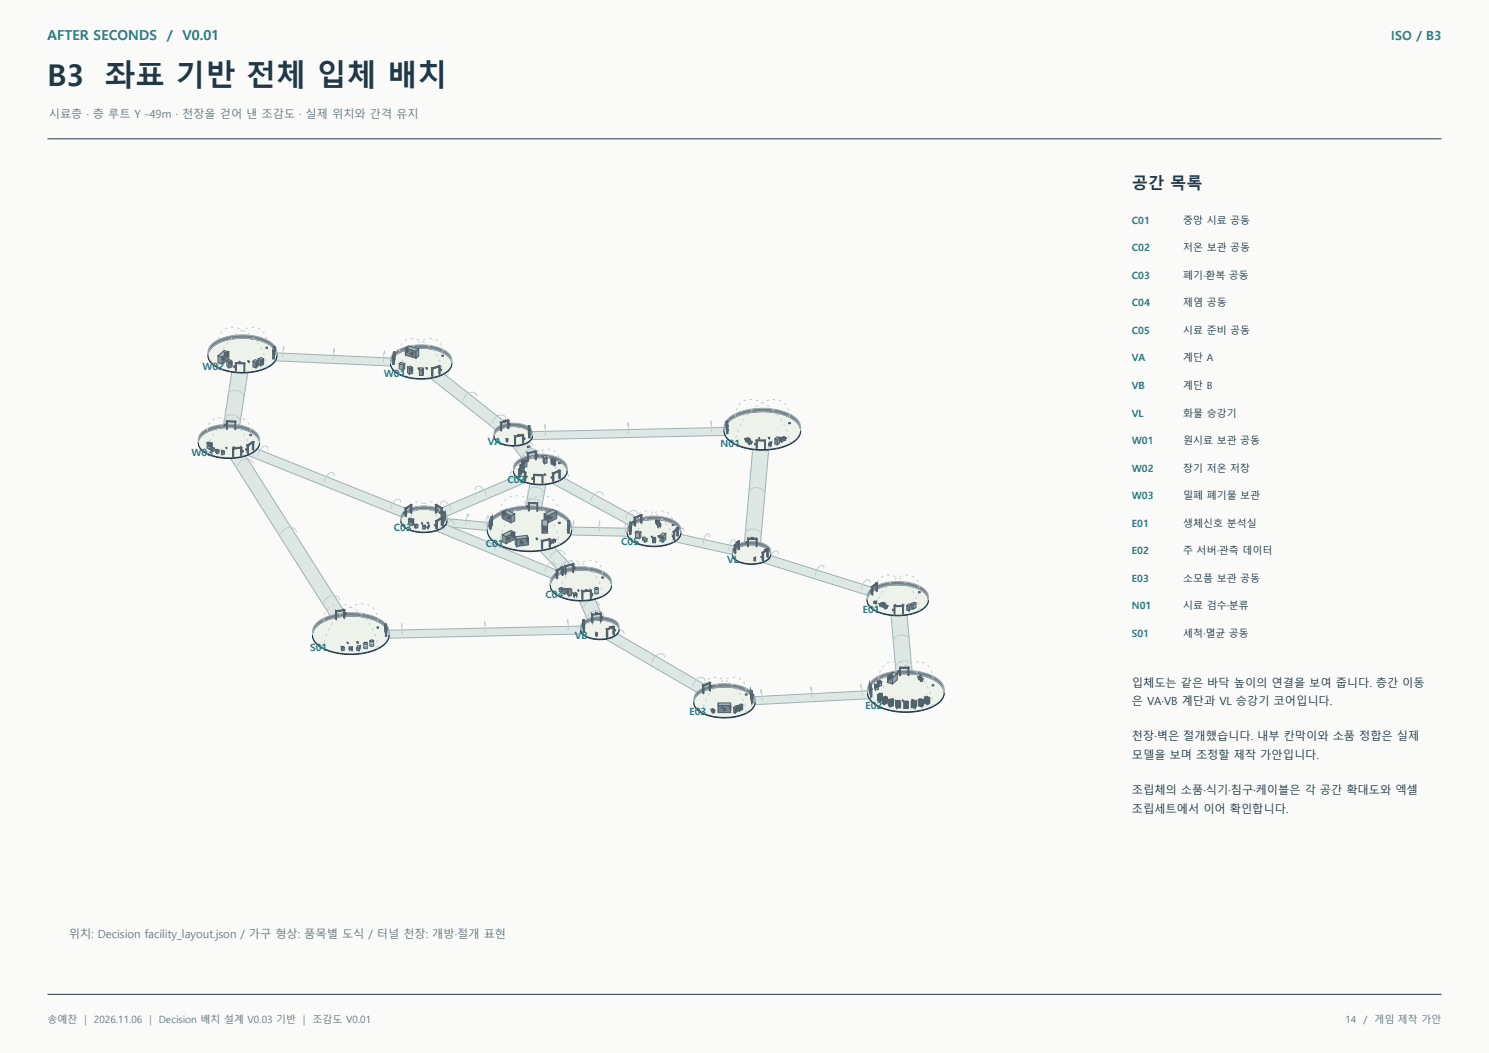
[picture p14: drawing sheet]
<svg xmlns="http://www.w3.org/2000/svg" width="420mm" height="297mm" viewBox="0 0 420 297" stroke-linecap="round" stroke-linejoin="round" font-family="sans-serif">
<defs><g id="words">
<g font-size="8.5" fill="#213847">
<text x="13.4" y="24.3">B3</text>
<text x="29.6" y="24.3">좌표 기반 전체 입체 배치</text>
</g>
<text font-size="4.6" fill="#213847" x="319.3" y="53.3">공간 목록</text>
<g font-size="3.9" fill="#277c83">
<text x="13.4" y="11.3">AFTER SECONDS</text>
<text x="47.1" y="11.3">/ V0.01</text>
</g>
<text font-size="3.5" fill="#277c83" x="392.4" y="11.3">ISO / B3</text>
<g font-size="3.2" fill="#627681">
<text x="13.8" y="33.2">시료층 · 층 루트 Y -49m · 천장을 걷어 낸 조감도 · 실제 위치와 간격 유지</text>
<text x="19.4" y="264.6">위치: Decision facility_layout.json / 가구 형상: 품목별 도식 / 터널 천장: 개방·절개 표현</text>
</g>
<g font-size="3.2" fill="#213847">
<text x="319.3" y="193.7">입체도는 같은 바닥 높이의 연결을 보여 줍니다. 층간 이동</text>
<text x="319.3" y="199">은 VA·VB 계단과 VL 승강기 코어입니다.</text>
<text x="319.3" y="208.8">천장·벽은 절개했습니다. 내부 칸막이와 소품 정합은 실제</text>
<text x="319.3" y="214.1">모델을 보며 조정할 제작 가안입니다.</text>
<text x="319.3" y="224">조립체의 소품·식기·침구·케이블은 각 공간 확대도와 엑셀</text>
<text x="319.3" y="229.3">조립세트에서 이어 확인합니다.</text>
</g>
<g font-size="2.8" fill="#277c83">
<text x="319.3" y="63.1">C01</text>
<text x="319.3" y="70.9">C02</text>
<text x="319.3" y="78.7">C03</text>
<text x="319.3" y="86.4">C04</text>
<text x="319.3" y="94.2">C05</text>
<text x="319.3" y="102">VA</text>
<text x="57.1" y="104.3">W02</text>
<text x="108.3" y="106.2">W01</text>
<text x="319.3" y="109.7">VB</text>
<text x="319.3" y="117.5">VL</text>
<text x="137.6" y="125.6">VA</text>
<text x="203.3" y="125.9">N01</text>
<text x="319.3" y="125.2">W01</text>
<text x="54" y="128.6">W03</text>
<text x="143.1" y="136.2">C02</text>
<text x="319.3" y="133">W02</text>
<text x="319.3" y="140.8">W03</text>
<text x="111.1" y="149.8">C03</text>
<text x="319.3" y="148.5">E01</text>
<text x="137" y="154.4">C01</text>
<text x="175.2" y="153.6">C05</text>
<text x="205.1" y="158.9">VL</text>
<text x="319.3" y="156.3">E02</text>
<text x="319.3" y="164">E03</text>
<text x="153.8" y="168.8">C04</text>
<text x="243.3" y="173">E01</text>
<text x="319.3" y="171.8">N01</text>
<text x="319.3" y="179.6">S01</text>
<text x="87.5" y="183.6">S01</text>
<text x="162.2" y="180.2">VB</text>
<text x="194.5" y="201.8">E03</text>
<text x="244.1" y="199.9">E02</text>
</g>
<g font-size="2.8" fill="#213847">
<text x="333.7" y="63.1">중앙 시료 공동</text>
<text x="333.7" y="70.9">저온 보관 공동</text>
<text x="333.7" y="78.7">폐기·환복 공동</text>
<text x="333.7" y="86.4">제염 공동</text>
<text x="333.7" y="94.2">시료 준비 공동</text>
<text x="333.7" y="102">계단 A</text>
<text x="333.7" y="109.7">계단 B</text>
<text x="333.7" y="117.5">화물 승강기</text>
<text x="333.7" y="125.2">원시료 보관 공동</text>
<text x="333.7" y="133">장기 저온 저장</text>
<text x="333.7" y="140.8">밀폐 폐기물 보관</text>
<text x="333.7" y="148.5">생체신호 분석실</text>
<text x="333.7" y="156.3">주 서버·관측 데이터</text>
<text x="333.7" y="164">소모품 보관 공동</text>
<text x="333.7" y="171.8">시료 검수·분류</text>
<text x="333.7" y="179.6">세척·멸균 공동</text>
</g>
<g font-size="2.8" fill="#627681">
<text x="13.4" y="288.6">송예찬</text>
<text x="23.9" y="288.6">|</text>
<text x="26.5" y="288.6">2026.11.06</text>
<text x="42.1" y="288.6">|</text>
<text x="44.8" y="288.6">Decision 배치 설계 V0.03 기반</text>
<text x="85.5" y="288.6">|</text>
<text x="88.2" y="288.6">조감도 V0.01</text>
<text x="379.5" y="288.6">14</text>
<text x="384.6" y="288.6">/ 게임 제작 가안</text>
</g>
</g></defs>
<path d="M0 0h420v297h-420z" fill-rule="evenodd" fill="#fafbf8"/>
<path d="M13.4 39.2h393.2" fill="none" stroke="#213847" stroke-width=".28"/>
<path d="M163.3 169.1l4.4-.5 2.8 6.6-4.5 .4z" fill-rule="evenodd" fill="#dde7e3" stroke="#9eb2b7" stroke-width=".28"/>
<path d="M167.9 168.1a2.21 2.21 0 0 0-3.8-.8l-.5 .7-.1 .6M169.1 170.9a2.21 2.21 0 0 0-3.8-.8l-.4 .4-.2 .8M170.3 173.6a2.21 2.21 0 0 0-3.8-.8l-.6 .7-.1 .6" fill="none" stroke="#bdd0d0" stroke-width=".28"/>
<path d="M151.9 155l4.1-1 6.6 7.1-4.1 .9z" fill-rule="evenodd" fill="#dde7e3" stroke="#9eb2b7" stroke-width=".28"/>
<path d="M156.6 153.5a1.66 1.66 0 0 0-2.7-.9 2.35 2.35 0 0 0-1.4 1.9M159.3 156.5a1.66 1.66 0 0 0-2.7-.9 2.35 2.35 0 0 0-1.4 1.9M162.1 159.5a1.66 1.66 0 0 0-2.7-1 2.35 2.35 0 0 0-1.4 1.9" fill="none" stroke="#bdd0d0" stroke-width=".28"/>
<path d="M160.5 148.6l17.4 .4-.2 2.3-17.4-.4z" fill-rule="evenodd" fill="#dde7e3" stroke="#9eb2b7" stroke-width=".28"/>
<path d="M161.8 147.6v-.8l-.1 3.1M169.2 147.8l-.1-.9-.1 3.1M176.5 148v-.9l-.2 3.1" fill="none" stroke="#bdd0d0" stroke-width=".28"/>
<path d="M191.5 150.6l17.3 3.8-1.9 2.1-17.2-3.8z" fill-rule="evenodd" fill="#dde7e3" stroke="#9eb2b7" stroke-width=".28"/>
<path d="M192.9 149.9a.56 .56 0 0 0-.1-.7 .56 .56 0 0 0-.7-.1l-.8 1.4-.2 1.4M200.1 151.5a.56 .56 0 0 0 0-.7 .56 .56 0 0 0-.7-.1l-.8 1.4-.3 1.4M207.4 153.1a.56 .56 0 0 0-.1-.7 .56 .56 0 0 0-.7-.1l-.8 1.3-.3 1.5" fill="none" stroke="#bdd0d0" stroke-width=".28"/>
<path d="M149.5 136l4.6 .3-1.5 7.9-4.5-.2z" fill-rule="evenodd" fill="#dde7e3" stroke="#9eb2b7" stroke-width=".28"/>
<path d="M148.8 139a2.41 2.41 0 0 1 2-1.6 2.41 2.41 0 0 1 2.3 1l.2 .8M149.4 135.7a2.41 2.41 0 0 1 2-1.7 2.41 2.41 0 0 1 2.3 1.1l.2 .8M148.2 142.3a2.41 2.41 0 0 1 2-1.6 2.41 2.41 0 0 1 2.3 1l.2 .8" fill="none" stroke="#bdd0d0" stroke-width=".28"/>
<path d="M144.3 125.5l4.2-.8 3.6 4.6-4.2 .8z" fill-rule="evenodd" fill="#dde7e3" stroke="#9eb2b7" stroke-width=".28"/>
<path d="M148.8 124a1.95 1.95 0 0 0-3.4-.7l-.6 .7-.2 .8M150.3 126a1.95 1.95 0 0 0-3.3-.7l-.7 .7-.2 .8M151.8 127.9a1.95 1.95 0 0 0-3.3-.7l-.7 .7-.2 .8" fill="none" stroke="#bdd0d0" stroke-width=".28"/>
<path d="M125.5 146.3l13.4 1.1-.8 2.3-13.4-1.2z" fill-rule="evenodd" fill="#dde7e3" stroke="#9eb2b7" stroke-width=".28"/>
<path d="M126.6 145.3l-.2-.9-.4 1-.2 2.1M132.2 145.8l-.2-.9-.4 1-.2 2.1M137.8 146.3l-.1-.9-.5 1-.2 2.1" fill="none" stroke="#bdd0d0" stroke-width=".28"/>
<path d="M122.4 149.5l2.9-1.7 34 13.9-2.9 1.8z" fill-rule="evenodd" fill="#dde7e3" stroke="#9eb2b7" stroke-width=".28"/>
<path d="M128.1 147.9a.98 .98 0 0 0-.8-1.1 .98 .98 0 0 0-1.1 .6 3.3 3.3 0 0 0-1 2.2M142.3 153.7a.98 .98 0 0 0-.7-1 .98 .98 0 0 0-1.2 .6 3.3 3.3 0 0 0-1 2.2M156.6 159.6a.98 .98 0 0 0-.8-1 .98 .98 0 0 0-1.1 .5 3.3 3.3 0 0 0-1 2.2" fill="none" stroke="#bdd0d0" stroke-width=".28"/>
<path d="M155.2 136.1l3.4-1.6 23 12.6-3.3 1.5z" fill-rule="evenodd" fill="#dde7e3" stroke="#9eb2b7" stroke-width=".28"/>
<path d="M160.4 134.5a1.19 1.19 0 0 0-.8-1.1 1.19 1.19 0 0 0-1.4 .5 2.9 2.9 0 0 0-1.1 2.1M170.1 139.8a1.19 1.19 0 0 0-.9-1.1 1.19 1.19 0 0 0-1.3 .5 2.9 2.9 0 0 0-1.1 2.1M179.8 145a1.19 1.19 0 0 0-.9-1.1 1.19 1.19 0 0 0-1.3 .5 2.9 2.9 0 0 0-1.2 2.2" fill="none" stroke="#bdd0d0" stroke-width=".28"/>
<path d="M122.3 144.2l23.5-10 3 1.7-23.5 10z" fill-rule="evenodd" fill="#dde7e3" stroke="#9eb2b7" stroke-width=".28"/>
<path d="M134.1 138.1a1.01 1.01 0 0 1 .8-1 1.01 1.01 0 0 1 1.1 .6 3.2 3.2 0 0 1 1.1 2.2M144 133.9a1.01 1.01 0 0 1 .7-1 1.01 1.01 0 0 1 1.2 .6 3.2 3.2 0 0 1 1 2.1M124.2 142.4a1.01 1.01 0 0 1 .8-1.1 1.01 1.01 0 0 1 1.2 .6 3.2 3.2 0 0 1 1 2.2" fill="none" stroke="#bdd0d0" stroke-width=".28"/>
<path d="M121 106.4l3.9-1.2 19.4 15.3-3.9 1.2z" fill-rule="evenodd" fill="#dde7e3" stroke="#9eb2b7" stroke-width=".28"/>
<path d="M126.4 105.4a1.46 1.46 0 0 0-1-1.2 1.46 1.46 0 0 0-1.5 .4 2.54 2.54 0 0 0-1.3 2M134.6 111.8a1.46 1.46 0 0 0-1-1.2 1.46 1.46 0 0 0-1.5 .4 2.54 2.54 0 0 0-1.4 2M142.7 118.2a1.46 1.46 0 0 0-1-1.2 1.46 1.46 0 0 0-1.5 .4 2.54 2.54 0 0 0-1.3 2" fill="none" stroke="#bdd0d0" stroke-width=".28"/>
<path d="M77.4 99.5l33.9 1.5-.5 2.3-33.8-1.6z" fill-rule="evenodd" fill="#dde7e3" stroke="#9eb2b7" stroke-width=".28"/>
<path d="M80.1 98.6l-.1-.9-.3 3.1M94.3 99.2v-.9l-.4 3.2M108.6 99.9l-.1-.9-.4 3.1" fill="none" stroke="#bdd0d0" stroke-width=".28"/>
<path d="M65.4 104.5l4.6 .2-2.6 16.4-4.5-.2z" fill-rule="evenodd" fill="#dde7e3" stroke="#9eb2b7" stroke-width=".28"/>
<path d="M63.1 118.6a2.42 2.42 0 0 1 2-1.6 2.42 2.42 0 0 1 2.3 1l.2 .8M64.2 111.7a2.42 2.42 0 0 1 1.9-1.6 2.42 2.42 0 0 1 2.4 1l.2 .8M65.2 104.8a2.42 2.42 0 0 1 2-1.6 2.42 2.42 0 0 1 2.3 1l.3 .8" fill="none" stroke="#bdd0d0" stroke-width=".28"/>
<path d="M69.2 128.2l2.8-1.8 44.6 17.8-2.8 1.8z" fill-rule="evenodd" fill="#dde7e3" stroke="#9eb2b7" stroke-width=".28"/>
<path d="M75.6 126.8a.96 .96 0 0 0-.7-1 .96 .96 0 0 0-1.1 .6 3.4 3.4 0 0 0-1 2.2M94.3 134.3a.96 .96 0 0 0-.7-1 .96 .96 0 0 0-1.1 .6 3.4 3.4 0 0 0-1 2.2M113 141.8a.96 .96 0 0 0-.7-1.1 .96 .96 0 0 0-1.1 .6 3.4 3.4 0 0 0-1 2.2" fill="none" stroke="#bdd0d0" stroke-width=".28"/>
<path d="M214.6 158.5l2.4-1.9 30.8 9.6-2.4 1.9z" fill-rule="evenodd" fill="#dde7e3" stroke="#9eb2b7" stroke-width=".28"/>
<path d="M219.5 156.3a.75 .75 0 0 0-.4-.9 .75 .75 0 0 0-1 .4l-.7 1-.3 1.4M232.4 160.4a.75 .75 0 0 0-.4-1 .75 .75 0 0 0-1 .4l-.8 1.3-.2 1.2M245.4 164.4a.75 .75 0 0 0-.5-.9 .75 .75 0 0 0-.9 .4l-.8 1.3-.2 1.1" fill="none" stroke="#bdd0d0" stroke-width=".28"/>
<path d="M251.3 173.2l4.5-.1 1.5 17.3-4.5 .1z" fill-rule="evenodd" fill="#dde7e3" stroke="#9eb2b7" stroke-width=".28"/>
<path d="M255.9 173.4a2.37 2.37 0 0 0-2.3-1.6 2.37 2.37 0 0 0-2.2 1.7M256.6 180.7a2.37 2.37 0 0 0-2.3-1.6 2.37 2.37 0 0 0-2.2 1.7M257.2 188a2.37 2.37 0 0 0-2.3-1.6 2.37 2.37 0 0 0-2.2 1.7" fill="none" stroke="#bdd0d0" stroke-width=".28"/>
<path d="M211.8 196.5l33.6-1.7 .5 2.2-33.6 1.8z" fill-rule="evenodd" fill="#dde7e3" stroke="#9eb2b7" stroke-width=".28"/>
<path d="M214.5 195.4l.1-.9 .4 3.1M228.6 194.6l.1-.8 .4 3.1M242.7 193.9l.1-.9 .4 3.2" fill="none" stroke="#bdd0d0" stroke-width=".28"/>
<path d="M170.4 180l3.5-1.4 27.1 15.8-3.4 1.5z" fill-rule="evenodd" fill="#dde7e3" stroke="#9eb2b7" stroke-width=".28"/>
<path d="M176 178.8a1.24 1.24 0 0 0-.9-1.1 1.24 1.24 0 0 0-1.3 .5 2.82 2.82 0 0 0-1.2 2.1M187.4 185.5a1.24 1.24 0 0 0-.9-1.2 1.24 1.24 0 0 0-1.3 .5 2.82 2.82 0 0 0-1.2 2.1M198.9 192.1a1.24 1.24 0 0 0-1-1.1 1.24 1.24 0 0 0-1.3 .5 2.82 2.82 0 0 0-1.2 2.1" fill="none" stroke="#bdd0d0" stroke-width=".28"/>
<path d="M149.2 121.8l55.8-1.2 .2 2.2-55.8 1.2z" fill-rule="evenodd" fill="#dde7e3" stroke="#9eb2b7" stroke-width=".28"/>
<path d="M200.5 119.6l.1-.9 .1 3.2M153.7 120.6v-.9l.2 3.2M177.1 120.1v-.9l.2 3.2" fill="none" stroke="#bdd0d0" stroke-width=".28"/>
<path d="M212.3 126.3l4.6 .1-2.5 27.7h-4.5z" fill-rule="evenodd" fill="#dde7e3" stroke="#9eb2b7" stroke-width=".28"/>
<path d="M211.1 139.2a2.37 2.37 0 0 1 2.3-1.7 2.37 2.37 0 0 1 2.3 1.8M212.1 127.5a2.37 2.37 0 0 1 2.3-1.6 2.37 2.37 0 0 1 2.3 1.7M210.1 150.8a2.37 2.37 0 0 1 2.3-1.6 2.37 2.37 0 0 1 2.2 1.7" fill="none" stroke="#bdd0d0" stroke-width=".28"/>
<path d="M108.8 177.8l55.8-1.2 .2 2.2-55.8 1.2z" fill-rule="evenodd" fill="#dde7e3" stroke="#9eb2b7" stroke-width=".28"/>
<path d="M113.2 176.6l.1-.8 .1 3.1M136.7 176.1v-.9l.2 3.2M160.1 175.6l.1-.9 .1 3.2" fill="none" stroke="#bdd0d0" stroke-width=".28"/>
<path d="M64.7 128.9l4.4-.7 29 45.9-4.3 .6z" fill-rule="evenodd" fill="#dde7e3" stroke="#9eb2b7" stroke-width=".28"/>
<path d="M71.4 130.9a2.04 2.04 0 0 0-3.4-.9l-.7 .7-.2 .8M83.6 150.1a2.04 2.04 0 0 0-3.4-.8l-.7 .7-.2 .8M95.8 169.4a2.04 2.04 0 0 0-3.4-.9l-.7 .7-.2 .8" fill="none" stroke="#bdd0d0" stroke-width=".28"/>
<path d="M59.7 98.2a15.3 15.3 0 0 1 13.1-2.1 7.1 7.1 0 0 1 5.2 3.5 3.4 3.4 0 0 1-2.1 3.8 16.5 16.5 0 0 1-15.7-.4 2.91 2.91 0 0 1-.5-4.8z" fill-rule="evenodd" fill="#c8d6d5" stroke="#213847" stroke-width=".28"/>
<path d="M59.7 98a15.3 15.3 0 0 1 13.1-2.1 7.1 7.1 0 0 1 5.2 3.6 3.4 3.4 0 0 1-2.1 3.8 16.5 16.5 0 0 1-15.7-.4 2.91 2.91 0 0 1-.5-4.9z" fill-rule="evenodd" fill="#edf2eb" stroke="#213847" stroke-width=".28"/>
<path d="M59.6 97.2a14.6 14.6 0 0 1 12.1-2.5 7.8 7.8 0 0 1 6.3 3.7l.1 1.8a4.7 4.7 0 0 0-3.5-3.7 16.9 16.9 0 0 0-14.2 1l-1.1 1.1-.5 .8-.1 .8 .1-1.8z" fill-rule="evenodd" fill="#79818a" stroke="#9eafb3" stroke-width=".28"/>
<path d="M61.5 103.6a12.5 12.5 0 0 1 9.2-11.3 3.9 3.9 0 0 1 4.6 4.5M75.3 103.6a12.5 12.5 0 0 0-9.3-11.3 3.9 3.9 0 0 0-4.5 4.5" fill="none" stroke="#c2cfd0" stroke-width=".28" stroke-dasharray=".7 1.1" stroke-linecap="butt"/>
<path d="M77.2 98.6v.3z" fill-rule="evenodd" fill="#7a979c" stroke="#52626a" stroke-width=".28"/>
<path d="M77.1 98.7l.1 .2z" fill-rule="evenodd" fill="#6b8589" stroke="#52626a" stroke-width=".28"/>
<path d="M77.6 98.6v.3z" fill-rule="evenodd" fill="#7a979c" stroke="#52626a" stroke-width=".28"/>
<path d="M77.5 98.7l.1 .2z" fill-rule="evenodd" fill="#6b8589" stroke="#52626a" stroke-width=".28"/>
<path d="M75.5 97.9v.4z" fill-rule="evenodd" fill="#7a979c" stroke="#52626a" stroke-width=".28"/>
<path d="M75.1 98.1h.4v.2h-.4z" fill-rule="evenodd" fill="#6b8589" stroke="#52626a" stroke-width=".28"/>
<path d="M75.1 97.9l.4 .2z" fill-rule="evenodd" fill="#8fb2b7" stroke="#52626a" stroke-width=".28"/>
<path d="M77.3 99v2.3z" fill-rule="evenodd" fill="#7f9399" stroke="#52626a" stroke-width=".28"/>
<path d="M76.9 99h.4v2.3h-.4z" fill-rule="evenodd" fill="#6f8186" stroke="#52626a" stroke-width=".28"/>
<path d="M76.9 98.9l.4 .1z" fill-rule="evenodd" fill="#95adb4" stroke="#52626a" stroke-width=".28"/>
<path d="M77.5 97.8v2.3z" fill-rule="evenodd" fill="#7f9399" stroke="#52626a" stroke-width=".28"/>
<path d="M77.1 97.8l.4 .1v2.2h-.4z" fill-rule="evenodd" fill="#6f8186" stroke="#52626a" stroke-width=".28"/>
<path d="M77.1 97.8h.4z" fill-rule="evenodd" fill="#95adb4" stroke="#52626a" stroke-width=".28"/>
<path d="M77.5 97.8l-.2 1.4z" fill-rule="evenodd" fill="#7f9399" stroke="#52626a" stroke-width=".28"/>
<path d="M76.9 99l.4 .2z" fill-rule="evenodd" fill="#6f8186" stroke="#52626a" stroke-width=".28"/>
<path d="M77.1 97.8h.4l-.2 1.2h-.4z" fill-rule="evenodd" fill="#95adb4" stroke="#52626a" stroke-width=".28"/>
<path d="M62.8 100.7l1.7-1.5v2l-1.7 1.5z" fill-rule="evenodd" fill="#7a8689" stroke="#52626a" stroke-width=".28"/>
<path d="M61.5 100.3l1.3 .4v2l-1.3-.4z" fill-rule="evenodd" fill="#8c989d" stroke="#52626a" stroke-width=".28"/>
<path d="M61.5 100.3l1.7-1.4 1.3 .3-1.7 1.5z" fill-rule="evenodd" fill="#a4b3b8" stroke="#52626a" stroke-width=".28"/>
<path d="M63.3 100.3l1.2 .4z" fill-rule="evenodd" fill="#536770" stroke="#52626a" stroke-width=".28"/>
<path d="M63.3 100.3l1.2 .4z" fill-rule="evenodd" fill="#627a85" stroke="#52626a" stroke-width=".28"/>
<path d="M63.3 99.8l1.2 .4z" fill-rule="evenodd" fill="#536770" stroke="#52626a" stroke-width=".28"/>
<path d="M63.3 99.8l1.2 .4z" fill-rule="evenodd" fill="#627a85" stroke="#52626a" stroke-width=".28"/>
<path d="M63.3 99.3l1.2 .4z" fill-rule="evenodd" fill="#536770" stroke="#52626a" stroke-width=".28"/>
<path d="M63.3 99.3l1.2 .4z" fill-rule="evenodd" fill="#627a85" stroke="#52626a" stroke-width=".28"/>
<path d="M63.2 101.2l.2-.2z" fill-rule="evenodd" fill="#919ea0" stroke="#52626a" stroke-width=".28"/>
<path d="M62.6 101.1l.6 .2z" fill-rule="evenodd" fill="#a6b4b6" stroke="#52626a" stroke-width=".28"/>
<path d="M62.6 101.1l.2-.2 .6 .1-.2 .2z" fill-rule="evenodd" fill="#c3d4d6" stroke="#52626a" stroke-width=".28"/>
<path d="M63.2 101.3v.2z" fill-rule="evenodd" fill="#69787c" stroke="#52626a" stroke-width=".28"/>
<path d="M63.1 101.3l.1 .2z" fill-rule="evenodd" fill="#78898d" stroke="#52626a" stroke-width=".28"/>
<path d="M63.3 101.1v.3z" fill-rule="evenodd" fill="#69787c" stroke="#52626a" stroke-width=".28"/>
<path d="M63.3 101.1v.3z" fill-rule="evenodd" fill="#78898d" stroke="#52626a" stroke-width=".28"/>
<path d="M62.7 101.1v.3z" fill-rule="evenodd" fill="#69787c" stroke="#52626a" stroke-width=".28"/>
<path d="M62.7 101.1v.3z" fill-rule="evenodd" fill="#78898d" stroke="#52626a" stroke-width=".28"/>
<path d="M62.9 101v.3z" fill-rule="evenodd" fill="#69787c" stroke="#52626a" stroke-width=".28"/>
<path d="M62.8 101l.1 .3z" fill-rule="evenodd" fill="#78898d" stroke="#52626a" stroke-width=".28"/>
<path d="M63.1 101.3l.2-.1z" fill-rule="evenodd" fill="#8a979a" stroke="#52626a" stroke-width=".28"/>
<path d="M62.7 101.2l.4 .2z" fill-rule="evenodd" fill="#9dacaf" stroke="#52626a" stroke-width=".28"/>
<path d="M62.7 101.2l.2-.2 .4 .2-.2 .1z" fill-rule="evenodd" fill="#bacacf" stroke="#52626a" stroke-width=".28"/>
<path d="M73.6 101.6l.7-.4v1.6l-.7 .4z" fill-rule="evenodd" fill="#96a2a5" stroke="#52626a" stroke-width=".28"/>
<path d="M72.8 101.2l.8 .4v1.6l-.8-.4z" fill-rule="evenodd" fill="#848e91" stroke="#52626a" stroke-width=".28"/>
<path d="M72.8 101.2l.8-.4 .7 .4-.7 .4z" fill-rule="evenodd" fill="#b1bfc2" stroke="#52626a" stroke-width=".28"/>
<path d="M73.6 102.7l.7-.3z" fill-rule="evenodd" fill="#536770" stroke="#52626a" stroke-width=".28"/>
<path d="M73.6 102.7l.7-.3z" fill-rule="evenodd" fill="#627a85" stroke="#52626a" stroke-width=".28"/>
<path d="M73.6 102.3l.7-.3z" fill-rule="evenodd" fill="#536770" stroke="#52626a" stroke-width=".28"/>
<path d="M73.6 102.3l.7-.3z" fill-rule="evenodd" fill="#627a85" stroke="#52626a" stroke-width=".28"/>
<path d="M73.6 102l.7-.4z" fill-rule="evenodd" fill="#536770" stroke="#52626a" stroke-width=".28"/>
<path d="M73.6 101.9l.7-.3z" fill-rule="evenodd" fill="#627a85" stroke="#52626a" stroke-width=".28"/>
<path d="M72.2 102.2l.6-.5v1.6l-.6 .4z" fill-rule="evenodd" fill="#96a2a5" stroke="#52626a" stroke-width=".28"/>
<path d="M71.4 101.9l.8 .3v1.5l-.8-.2z" fill-rule="evenodd" fill="#848e91" stroke="#52626a" stroke-width=".28"/>
<path d="M71.4 101.9l.5-.5 .9 .3-.6 .5z" fill-rule="evenodd" fill="#b1bfc2" stroke="#52626a" stroke-width=".28"/>
<path d="M72.3 103.3l.5-.4z" fill-rule="evenodd" fill="#536770" stroke="#52626a" stroke-width=".28"/>
<path d="M72.3 103.3l.5-.4z" fill-rule="evenodd" fill="#627a85" stroke="#52626a" stroke-width=".28"/>
<path d="M72.3 102.9l.5-.4z" fill-rule="evenodd" fill="#536770" stroke="#52626a" stroke-width=".28"/>
<path d="M72.3 102.9l.5-.4z" fill-rule="evenodd" fill="#627a85" stroke="#52626a" stroke-width=".28"/>
<path d="M72.3 102.5l.5-.4z" fill-rule="evenodd" fill="#536770" stroke="#52626a" stroke-width=".28"/>
<path d="M72.3 102.5l.5-.4z" fill-rule="evenodd" fill="#627a85" stroke="#52626a" stroke-width=".28"/>
<path d="M64 101.7l.5 .5v1.5l-.5-.4z" fill-rule="evenodd" fill="#96a2a5" stroke="#52626a" stroke-width=".28"/>
<path d="M64.5 102.2l.9-.3v1.6l-.9 .2z" fill-rule="evenodd" fill="#848e91" stroke="#52626a" stroke-width=".28"/>
<path d="M64 101.7l.9-.3 .5 .5-.9 .3z" fill-rule="evenodd" fill="#b1bfc2" stroke="#52626a" stroke-width=".28"/>
<path d="M64.9 102.6l.5 .5z" fill-rule="evenodd" fill="#536770" stroke="#52626a" stroke-width=".28"/>
<path d="M64.9 102.6l.5 .5z" fill-rule="evenodd" fill="#627a85" stroke="#52626a" stroke-width=".28"/>
<path d="M64.9 102.2l.5 .5z" fill-rule="evenodd" fill="#536770" stroke="#52626a" stroke-width=".28"/>
<path d="M64.9 102.2l.5 .5z" fill-rule="evenodd" fill="#627a85" stroke="#52626a" stroke-width=".28"/>
<path d="M64.9 101.8l.5 .5z" fill-rule="evenodd" fill="#536770" stroke="#52626a" stroke-width=".28"/>
<path d="M64.9 101.8l.5 .5z" fill-rule="evenodd" fill="#627a85" stroke="#52626a" stroke-width=".28"/>
<path d="M69.9 101.8l.3 .1v.3l-.3-.1z" fill-rule="evenodd" fill="#95a7ad" stroke="#52626a" stroke-width=".28"/>
<path d="M70.2 101.9v.3z" fill-rule="evenodd" fill="#829398" stroke="#52626a" stroke-width=".28"/>
<path d="M69.9 101.8l.4 .1z" fill-rule="evenodd" fill="#afc5cc" stroke="#52626a" stroke-width=".28"/>
<path d="M67.5 101.9l.2 .4z" fill-rule="evenodd" fill="#95a7ad" stroke="#52626a" stroke-width=".28"/>
<path d="M67.7 102v.3z" fill-rule="evenodd" fill="#829398" stroke="#52626a" stroke-width=".28"/>
<path d="M67.5 101.9l.2 .1z" fill-rule="evenodd" fill="#afc5cc" stroke="#52626a" stroke-width=".28"/>
<path d="M66.2 103.2v.3z" fill-rule="evenodd" fill="#6b8589" stroke="#52626a" stroke-width=".28"/>
<path d="M66 103.3l.2 .2z" fill-rule="evenodd" fill="#7a979c" stroke="#52626a" stroke-width=".28"/>
<path d="M66 103.2l.2 .1z" fill-rule="evenodd" fill="#8fb2b7" stroke="#52626a" stroke-width=".28"/>
<path d="M69 102.3v2.5z" fill-rule="evenodd" fill="#6f8186" stroke="#52626a" stroke-width=".28"/>
<path d="M68.8 102.5h.2v2.3l-.2-.1z" fill-rule="evenodd" fill="#7f9399" stroke="#52626a" stroke-width=".28"/>
<path d="M68.8 102.3h.2v.2h-.2z" fill-rule="evenodd" fill="#95adb4" stroke="#52626a" stroke-width=".28"/>
<path d="M66.6 102.3v2.4z" fill-rule="evenodd" fill="#6f8186" stroke="#52626a" stroke-width=".28"/>
<path d="M66.4 102.4h.2v2.3h-.2z" fill-rule="evenodd" fill="#7f9399" stroke="#52626a" stroke-width=".28"/>
<path d="M66.4 102.2l.2 .1v.1h-.2z" fill-rule="evenodd" fill="#95adb4" stroke="#52626a" stroke-width=".28"/>
<path d="M69 102.3v.3z" fill-rule="evenodd" fill="#6f8186" stroke="#52626a" stroke-width=".28"/>
<path d="M66.4 102.4l2.6 .2z" fill-rule="evenodd" fill="#7f9399" stroke="#52626a" stroke-width=".28"/>
<path d="M66.4 102.2l2.6 .1v.2l-2.6-.1z" fill-rule="evenodd" fill="#95adb4" stroke="#52626a" stroke-width=".28"/>
<path d="M66.2 103.4v.3z" fill-rule="evenodd" fill="#6b8589" stroke="#52626a" stroke-width=".28"/>
<path d="M66 103.5l.2 .2z" fill-rule="evenodd" fill="#7a979c" stroke="#52626a" stroke-width=".28"/>
<path d="M66 103.4l.2 .1z" fill-rule="evenodd" fill="#8fb2b7" stroke="#52626a" stroke-width=".28"/>
<path d="M111.1 100.7a13.6 13.6 0 0 1 11.6-1.9 5.5 5.5 0 0 1 4.7 3.6 3.9 3.9 0 0 1-3.2 3.6 14.8 14.8 0 0 1-12.6-1 2.59 2.59 0 0 1-.5-4.3z" fill-rule="evenodd" fill="#c8d6d5" stroke="#213847" stroke-width=".28"/>
<path d="M111.1 100.6a13.6 13.6 0 0 1 11.6-1.9 5.5 5.5 0 0 1 4.7 3.6 3.9 3.9 0 0 1-3.2 3.5 14.8 14.8 0 0 1-12.6-1 2.59 2.59 0 0 1-.5-4.2z" fill-rule="evenodd" fill="#edf2eb" stroke="#213847" stroke-width=".28"/>
<path d="M111 99.7a12.9 12.9 0 0 1 10.8-2.2 7 7 0 0 1 5.5 3.3l.1 1.7a4.9 4.9 0 0 0-4.3-3.7 14.3 14.3 0 0 0-11.8 1.6l-.8 1-.3 1.1 .1-1.7z" fill-rule="evenodd" fill="#79818a" stroke="#9eafb3" stroke-width=".28"/>
<path d="M112.7 105.5a11.1 11.1 0 0 1 8.2-10 3.5 3.5 0 0 1 4 4M124.9 105.5a11.1 11.1 0 0 0-8.2-10 3.5 3.5 0 0 0-4 4" fill="none" stroke="#c2cfd0" stroke-width=".28" stroke-dasharray=".7 1.1" stroke-linecap="butt"/>
<path d="M114.4 98.2l2.9 .9v1.9l-2.9-.8z" fill-rule="evenodd" fill="#7a8689" stroke="#52626a" stroke-width=".28"/>
<path d="M117.3 99.1l.8-.7v2l-.8 .6z" fill-rule="evenodd" fill="#8c989d" stroke="#52626a" stroke-width=".28"/>
<path d="M114.4 98.2l.7-.6 3 .8-.8 .7z" fill-rule="evenodd" fill="#a4b3b8" stroke="#52626a" stroke-width=".28"/>
<path d="M114.4 99.6l.7-.5z" fill-rule="evenodd" fill="#536770" stroke="#52626a" stroke-width=".28"/>
<path d="M114.4 99.6l.7-.5z" fill-rule="evenodd" fill="#627a85" stroke="#52626a" stroke-width=".28"/>
<path d="M114.4 99.1l.7-.5z" fill-rule="evenodd" fill="#536770" stroke="#52626a" stroke-width=".28"/>
<path d="M114.4 99.1l.7-.5z" fill-rule="evenodd" fill="#627a85" stroke="#52626a" stroke-width=".28"/>
<path d="M114.4 98.6l.7-.5z" fill-rule="evenodd" fill="#536770" stroke="#52626a" stroke-width=".28"/>
<path d="M114.4 98.6l.7-.5z" fill-rule="evenodd" fill="#627a85" stroke="#52626a" stroke-width=".28"/>
<path d="M116.3 99.8l.3-.3z" fill-rule="evenodd" fill="#a6b4b6" stroke="#52626a" stroke-width=".28"/>
<path d="M115.9 99.7l.4 .1z" fill-rule="evenodd" fill="#919ea0" stroke="#52626a" stroke-width=".28"/>
<path d="M115.9 99.7l.3-.3 .4 .1-.3 .3z" fill-rule="evenodd" fill="#c3d4d6" stroke="#52626a" stroke-width=".28"/>
<path d="M116.5 99.6v.2z" fill-rule="evenodd" fill="#78898d" stroke="#52626a" stroke-width=".28"/>
<path d="M116.4 99.6l.1 .2z" fill-rule="evenodd" fill="#69787c" stroke="#52626a" stroke-width=".28"/>
<path d="M116.2 99.5v.3z" fill-rule="evenodd" fill="#78898d" stroke="#52626a" stroke-width=".28"/>
<path d="M116.2 99.5v.3z" fill-rule="evenodd" fill="#69787c" stroke="#52626a" stroke-width=".28"/>
<path d="M116.2 99.8v.3z" fill-rule="evenodd" fill="#78898d" stroke="#52626a" stroke-width=".28"/>
<path d="M116.2 99.8v.3z" fill-rule="evenodd" fill="#69787c" stroke="#52626a" stroke-width=".28"/>
<path d="M116 99.7v.3z" fill-rule="evenodd" fill="#78898d" stroke="#52626a" stroke-width=".28"/>
<path d="M115.9 99.7l.1 .3z" fill-rule="evenodd" fill="#69787c" stroke="#52626a" stroke-width=".28"/>
<path d="M116.3 99.9l.2-.3z" fill-rule="evenodd" fill="#9dacaf" stroke="#52626a" stroke-width=".28"/>
<path d="M115.9 99.8l.4 .2z" fill-rule="evenodd" fill="#8a979a" stroke="#52626a" stroke-width=".28"/>
<path d="M115.9 99.8l.3-.3 .3 .1-.2 .3z" fill-rule="evenodd" fill="#bacacf" stroke="#52626a" stroke-width=".28"/>
<path d="M111 100.1v.3z" fill-rule="evenodd" fill="#7a979c" stroke="#52626a" stroke-width=".28"/>
<path d="M110.9 100.2l.1 .2z" fill-rule="evenodd" fill="#6b8589" stroke="#52626a" stroke-width=".28"/>
<path d="M111.5 100.1v.3z" fill-rule="evenodd" fill="#7a979c" stroke="#52626a" stroke-width=".28"/>
<path d="M111.4 100.2l.1 .2z" fill-rule="evenodd" fill="#6b8589" stroke="#52626a" stroke-width=".28"/>
<path d="M111.1 100.5v2.3z" fill-rule="evenodd" fill="#7f9399" stroke="#52626a" stroke-width=".28"/>
<path d="M110.7 100.6h.4v2.2h-.4z" fill-rule="evenodd" fill="#6f8186" stroke="#52626a" stroke-width=".28"/>
<path d="M110.8 100.5h.3z" fill-rule="evenodd" fill="#95adb4" stroke="#52626a" stroke-width=".28"/>
<path d="M111.4 99.3l-.1 2.3z" fill-rule="evenodd" fill="#7f9399" stroke="#52626a" stroke-width=".28"/>
<path d="M111 99.4h.3v2.2h-.3z" fill-rule="evenodd" fill="#6f8186" stroke="#52626a" stroke-width=".28"/>
<path d="M111 99.3h.4z" fill-rule="evenodd" fill="#95adb4" stroke="#52626a" stroke-width=".28"/>
<path d="M111.4 99.3l-.3 1.4z" fill-rule="evenodd" fill="#7f9399" stroke="#52626a" stroke-width=".28"/>
<path d="M110.7 100.6l.4 .1z" fill-rule="evenodd" fill="#6f8186" stroke="#52626a" stroke-width=".28"/>
<path d="M111 99.3h.4l-.3 1.3h-.4z" fill-rule="evenodd" fill="#95adb4" stroke="#52626a" stroke-width=".28"/>
<path d="M124.7 100.2v.3z" fill-rule="evenodd" fill="#7a979c" stroke="#52626a" stroke-width=".28"/>
<path d="M124.7 100.3h.4v.2h-.4z" fill-rule="evenodd" fill="#6b8589" stroke="#52626a" stroke-width=".28"/>
<path d="M124.7 100.2l.4 .1z" fill-rule="evenodd" fill="#8fb2b7" stroke="#52626a" stroke-width=".28"/>
<path d="M113.7 102.9l.4-.4v1.5l-.4 .4z" fill-rule="evenodd" fill="#829398" stroke="#52626a" stroke-width=".28"/>
<path d="M112.6 102.6l1.1 .3v1.5l-1.1-.3z" fill-rule="evenodd" fill="#95a7ad" stroke="#52626a" stroke-width=".28"/>
<path d="M112.6 102.6l.4-.4 1.1 .3-.4 .4z" fill-rule="evenodd" fill="#afc5cc" stroke="#52626a" stroke-width=".28"/>
<path d="M114.9 103.5l.6 .5v1.6l-.6-.5z" fill-rule="evenodd" fill="#96a2a5" stroke="#52626a" stroke-width=".28"/>
<path d="M115.5 104l.9-.3v1.6l-.9 .3z" fill-rule="evenodd" fill="#848e91" stroke="#52626a" stroke-width=".28"/>
<path d="M114.9 103.5l.9-.2 .6 .4-.9 .3z" fill-rule="evenodd" fill="#b1bfc2" stroke="#52626a" stroke-width=".28"/>
<path d="M115.9 104.4l.4 .5z" fill-rule="evenodd" fill="#536770" stroke="#52626a" stroke-width=".28"/>
<path d="M115.9 104.4l.5 .5z" fill-rule="evenodd" fill="#627a85" stroke="#52626a" stroke-width=".28"/>
<path d="M115.9 104.1l.4 .4z" fill-rule="evenodd" fill="#536770" stroke="#52626a" stroke-width=".28"/>
<path d="M115.9 104.1l.5 .4z" fill-rule="evenodd" fill="#627a85" stroke="#52626a" stroke-width=".28"/>
<path d="M115.9 103.7l.4 .4z" fill-rule="evenodd" fill="#536770" stroke="#52626a" stroke-width=".28"/>
<path d="M115.9 103.7l.5 .4z" fill-rule="evenodd" fill="#627a85" stroke="#52626a" stroke-width=".28"/>
<path d="M124.2 104.1l.1 .2z" fill-rule="evenodd" fill="#7a979c" stroke="#52626a" stroke-width=".28"/>
<path d="M124.1 104.1l.1 .2z" fill-rule="evenodd" fill="#6b8589" stroke="#52626a" stroke-width=".28"/>
<path d="M124.1 104.1h.2z" fill-rule="evenodd" fill="#8fb2b7" stroke="#52626a" stroke-width=".28"/>
<path d="M120.2 103.7l.2 .2v.2l-.2-.1z" fill-rule="evenodd" fill="#95a7ad" stroke="#52626a" stroke-width=".28"/>
<path d="M120.4 103.9v.2z" fill-rule="evenodd" fill="#829398" stroke="#52626a" stroke-width=".28"/>
<path d="M120.2 103.7l.3 .1z" fill-rule="evenodd" fill="#afc5cc" stroke="#52626a" stroke-width=".28"/>
<path d="M118 103.8l.2 .4z" fill-rule="evenodd" fill="#95a7ad" stroke="#52626a" stroke-width=".28"/>
<path d="M118.2 103.9v.3z" fill-rule="evenodd" fill="#829398" stroke="#52626a" stroke-width=".28"/>
<path d="M118 103.8l.2 .1z" fill-rule="evenodd" fill="#afc5cc" stroke="#52626a" stroke-width=".28"/>
<path d="M124.4 104.3l.1 .1z" fill-rule="evenodd" fill="#7a979c" stroke="#52626a" stroke-width=".28"/>
<path d="M124.3 104.2l.1 .3z" fill-rule="evenodd" fill="#6b8589" stroke="#52626a" stroke-width=".28"/>
<path d="M124.3 104.2h.2z" fill-rule="evenodd" fill="#8fb2b7" stroke="#52626a" stroke-width=".28"/>
<path d="M119.3 103.8v2.1z" fill-rule="evenodd" fill="#96a2a5" stroke="#52626a" stroke-width=".28"/>
<path d="M118.3 104.3h1v1.6h-1z" fill-rule="evenodd" fill="#848e91" stroke="#52626a" stroke-width=".28"/>
<path d="M118.3 103.8h1v.5h-1z" fill-rule="evenodd" fill="#b1bfc2" stroke="#52626a" stroke-width=".28"/>
<path d="M119.3 105v.5z" fill-rule="evenodd" fill="#536770" stroke="#52626a" stroke-width=".28"/>
<path d="M119.3 105v.4z" fill-rule="evenodd" fill="#627a85" stroke="#52626a" stroke-width=".28"/>
<path d="M119.3 104.6v.5z" fill-rule="evenodd" fill="#536770" stroke="#52626a" stroke-width=".28"/>
<path d="M119.3 104.6v.4z" fill-rule="evenodd" fill="#627a85" stroke="#52626a" stroke-width=".28"/>
<path d="M119.3 104.2v.5z" fill-rule="evenodd" fill="#536770" stroke="#52626a" stroke-width=".28"/>
<path d="M119.3 104.2v.4z" fill-rule="evenodd" fill="#627a85" stroke="#52626a" stroke-width=".28"/>
<path d="M121.7 103.8l.2 .2v2.2l-.2-.2z" fill-rule="evenodd" fill="#6f8186" stroke="#52626a" stroke-width=".28"/>
<path d="M121.9 104l.2-.1v2.2l-.2 .1z" fill-rule="evenodd" fill="#7f9399" stroke="#52626a" stroke-width=".28"/>
<path d="M121.7 103.8l.4 .1z" fill-rule="evenodd" fill="#95adb4" stroke="#52626a" stroke-width=".28"/>
<path d="M123.8 103.2l.2 .1v2.3l-.2-.2z" fill-rule="evenodd" fill="#6f8186" stroke="#52626a" stroke-width=".28"/>
<path d="M124 103.3h.1v2.2l-.1 .1z" fill-rule="evenodd" fill="#7f9399" stroke="#52626a" stroke-width=".28"/>
<path d="M123.8 103.2l.3 .1z" fill-rule="evenodd" fill="#95adb4" stroke="#52626a" stroke-width=".28"/>
<path d="M121.9 104l2.2-.7z" fill-rule="evenodd" fill="#7f9399" stroke="#52626a" stroke-width=".28"/>
<path d="M121.7 103.8l.2 .3z" fill-rule="evenodd" fill="#6f8186" stroke="#52626a" stroke-width=".28"/>
<path d="M121.7 103.8l2.2-.7 .2 .2-2.2 .7z" fill-rule="evenodd" fill="#95adb4" stroke="#52626a" stroke-width=".28"/>
<path d="M205.4 119.2a16 16 0 0 1 12.4-2.8 10.2 10.2 0 0 1 7.7 3.8 3.3 3.3 0 0 1-1.4 4.3 18 18 0 0 1-18.1 0 3.2 3.2 0 0 1-.6-5.3z" fill-rule="evenodd" fill="#c8d6d5" stroke="#213847" stroke-width=".28"/>
<path d="M205.4 119a16 16 0 0 1 12.4-2.7 10.2 10.2 0 0 1 7.7 3.8 3.3 3.3 0 0 1-1.4 4.3 18 18 0 0 1-18.1 0 3.2 3.2 0 0 1-.6-5.4z" fill-rule="evenodd" fill="#edf2eb" stroke="#213847" stroke-width=".28"/>
<path d="M205.2 118.2a15.1 15.1 0 0 1 11.7-3 11.8 11.8 0 0 1 8.3 3.5l.6 1.3v1.5a5.2 5.2 0 0 0-3.8-4.1 18.8 18.8 0 0 0-15.8 1l-1.6 1.7-.4 1.4 .2-1.9z" fill-rule="evenodd" fill="#79818a" stroke="#9eafb3" stroke-width=".28"/>
<path d="M207.4 125.3a14.1 14.1 0 0 1 9.6-12.5 4.4 4.4 0 0 1 5.7 4.9M222.7 125.3a14.1 14.1 0 0 0-9.6-12.5 4.4 4.4 0 0 0-5.7 4.9" fill="none" stroke="#c2cfd0" stroke-width=".28" stroke-dasharray=".7 1.1" stroke-linecap="butt"/>
<path d="M204.9 118.8v2.3z" fill-rule="evenodd" fill="#7f9399" stroke="#52626a" stroke-width=".28"/>
<path d="M204.9 118.9h.3v2.2h-.3z" fill-rule="evenodd" fill="#6f8186" stroke="#52626a" stroke-width=".28"/>
<path d="M204.9 118.8l.3 .1z" fill-rule="evenodd" fill="#95adb4" stroke="#52626a" stroke-width=".28"/>
<path d="M205 120v2.3z" fill-rule="evenodd" fill="#7f9399" stroke="#52626a" stroke-width=".28"/>
<path d="M205 120.1h.3v2.2h-.3z" fill-rule="evenodd" fill="#6f8186" stroke="#52626a" stroke-width=".28"/>
<path d="M205 120l.3 .1z" fill-rule="evenodd" fill="#95adb4" stroke="#52626a" stroke-width=".28"/>
<path d="M204.9 118.8l.1 1.4z" fill-rule="evenodd" fill="#7f9399" stroke="#52626a" stroke-width=".28"/>
<path d="M205 120.1l.3 .1z" fill-rule="evenodd" fill="#6f8186" stroke="#52626a" stroke-width=".28"/>
<path d="M204.9 118.8h.3l.1 1.3h-.3z" fill-rule="evenodd" fill="#95adb4" stroke="#52626a" stroke-width=".28"/>
<path d="M222.9 119.2v.3z" fill-rule="evenodd" fill="#7a979c" stroke="#52626a" stroke-width=".28"/>
<path d="M222.5 119.3h.4v.2h-.4z" fill-rule="evenodd" fill="#6b8589" stroke="#52626a" stroke-width=".28"/>
<path d="M222.5 119.2l.4 .1z" fill-rule="evenodd" fill="#8fb2b7" stroke="#52626a" stroke-width=".28"/>
<path d="M205.3 121.2l.1 .3z" fill-rule="evenodd" fill="#7a979c" stroke="#52626a" stroke-width=".28"/>
<path d="M205.4 121.3v.2z" fill-rule="evenodd" fill="#6b8589" stroke="#52626a" stroke-width=".28"/>
<path d="M204.9 121.3v.2z" fill-rule="evenodd" fill="#7a979c" stroke="#52626a" stroke-width=".28"/>
<path d="M204.9 121.3l.1 .2z" fill-rule="evenodd" fill="#6b8589" stroke="#52626a" stroke-width=".28"/>
<path d="M220.8 123.4l.2-.1z" fill-rule="evenodd" fill="#b39c73" stroke="#52626a" stroke-width=".28"/>
<path d="M220.7 123.3l.1 .2z" fill-rule="evenodd" fill="#9d8965" stroke="#52626a" stroke-width=".28"/>
<path d="M220.7 123.3h.3z" fill-rule="evenodd" fill="#d3b788" stroke="#52626a" stroke-width=".28"/>
<path d="M221.1 123.4l.2-.1-.2 .3z" fill-rule="evenodd" fill="#b39c73" stroke="#52626a" stroke-width=".28"/>
<path d="M221 123.3l.1 .3z" fill-rule="evenodd" fill="#9d8965" stroke="#52626a" stroke-width=".28"/>
<path d="M221 123.3h.3z" fill-rule="evenodd" fill="#d3b788" stroke="#52626a" stroke-width=".28"/>
<path d="M220.4 124.2l1.4-.7z" fill-rule="evenodd" fill="#a6b4b6" stroke="#52626a" stroke-width=".28"/>
<path d="M219.8 123.9l.6 .3z" fill-rule="evenodd" fill="#919ea0" stroke="#52626a" stroke-width=".28"/>
<path d="M219.8 123.9l1.4-.7 .6 .3-1.4 .7z" fill-rule="evenodd" fill="#c3d4d6" stroke="#52626a" stroke-width=".28"/>
<path d="M220 123.9v.6z" fill-rule="evenodd" fill="#78898d" stroke="#52626a" stroke-width=".28"/>
<path d="M220 123.9v.6z" fill-rule="evenodd" fill="#69787c" stroke="#52626a" stroke-width=".28"/>
<path d="M220.4 124.1v.6z" fill-rule="evenodd" fill="#78898d" stroke="#52626a" stroke-width=".28"/>
<path d="M220.4 124.1v.6z" fill-rule="evenodd" fill="#69787c" stroke="#52626a" stroke-width=".28"/>
<path d="M221.1 123.4v.6z" fill-rule="evenodd" fill="#78898d" stroke="#52626a" stroke-width=".28"/>
<path d="M221.1 123.4v.6z" fill-rule="evenodd" fill="#69787c" stroke="#52626a" stroke-width=".28"/>
<path d="M221.5 123.6v.6z" fill-rule="evenodd" fill="#78898d" stroke="#52626a" stroke-width=".28"/>
<path d="M221.5 123.6v.6z" fill-rule="evenodd" fill="#69787c" stroke="#52626a" stroke-width=".28"/>
<path d="M220.5 124.2l1.1-.6v.5l-1.1 .5z" fill-rule="evenodd" fill="#9dacaf" stroke="#52626a" stroke-width=".28"/>
<path d="M219.9 123.9l.6 .3v.4l-.6-.2z" fill-rule="evenodd" fill="#8a979a" stroke="#52626a" stroke-width=".28"/>
<path d="M219.9 123.9l1.2-.5 .5 .2-1.1 .6z" fill-rule="evenodd" fill="#bacacf" stroke="#52626a" stroke-width=".28"/>
<path d="M220.2 123.4l.2 .3z" fill-rule="evenodd" fill="#9d8965" stroke="#52626a" stroke-width=".28"/>
<path d="M220.4 123.5v.2z" fill-rule="evenodd" fill="#b39c73" stroke="#52626a" stroke-width=".28"/>
<path d="M220.2 123.4h.3z" fill-rule="evenodd" fill="#d3b788" stroke="#52626a" stroke-width=".28"/>
<path d="M220.7 123.6l.2 .2z" fill-rule="evenodd" fill="#9d8965" stroke="#52626a" stroke-width=".28"/>
<path d="M220.9 123.8l.2-.1z" fill-rule="evenodd" fill="#b39c73" stroke="#52626a" stroke-width=".28"/>
<path d="M220.7 123.6l.4 .1z" fill-rule="evenodd" fill="#d3b788" stroke="#52626a" stroke-width=".28"/>
<path d="M220.5 123.8l.2-.1z" fill-rule="evenodd" fill="#b39c73" stroke="#52626a" stroke-width=".28"/>
<path d="M220.4 123.7l.1 .2z" fill-rule="evenodd" fill="#9d8965" stroke="#52626a" stroke-width=".28"/>
<path d="M220.4 123.7h.3z" fill-rule="evenodd" fill="#d3b788" stroke="#52626a" stroke-width=".28"/>
<path d="M210.8 123.7l.2 .3z" fill-rule="evenodd" fill="#b39c73" stroke="#52626a" stroke-width=".28"/>
<path d="M211 123.8l.2 .1z" fill-rule="evenodd" fill="#9d8965" stroke="#52626a" stroke-width=".28"/>
<path d="M210.8 123.7l.4 .1z" fill-rule="evenodd" fill="#d3b788" stroke="#52626a" stroke-width=".28"/>
<path d="M210.6 123.9l.1 .2z" fill-rule="evenodd" fill="#b39c73" stroke="#52626a" stroke-width=".28"/>
<path d="M210.7 124h.2z" fill-rule="evenodd" fill="#9d8965" stroke="#52626a" stroke-width=".28"/>
<path d="M210.6 123.9l.3 .1z" fill-rule="evenodd" fill="#d3b788" stroke="#52626a" stroke-width=".28"/>
<path d="M211.1 124l.1 .1z" fill-rule="evenodd" fill="#b39c73" stroke="#52626a" stroke-width=".28"/>
<path d="M211.2 124.1l.3-.1z" fill-rule="evenodd" fill="#9d8965" stroke="#52626a" stroke-width=".28"/>
<path d="M211.1 124h.4z" fill-rule="evenodd" fill="#d3b788" stroke="#52626a" stroke-width=".28"/>
<path d="M210.1 123.7l1.3 1.2z" fill-rule="evenodd" fill="#a6b4b6" stroke="#52626a" stroke-width=".28"/>
<path d="M211.4 124.9l.8-.3z" fill-rule="evenodd" fill="#919ea0" stroke="#52626a" stroke-width=".28"/>
<path d="M210.1 123.7l.8-.2 1.3 1.1-.8 .3z" fill-rule="evenodd" fill="#c3d4d6" stroke="#52626a" stroke-width=".28"/>
<path d="M211.3 124.8l.1 .6z" fill-rule="evenodd" fill="#78898d" stroke="#52626a" stroke-width=".28"/>
<path d="M211.4 124.8v.6z" fill-rule="evenodd" fill="#69787c" stroke="#52626a" stroke-width=".28"/>
<path d="M211.9 124.6v.6z" fill-rule="evenodd" fill="#78898d" stroke="#52626a" stroke-width=".28"/>
<path d="M211.9 124.6v.6z" fill-rule="evenodd" fill="#69787c" stroke="#52626a" stroke-width=".28"/>
<path d="M210.3 123.9v.6z" fill-rule="evenodd" fill="#78898d" stroke="#52626a" stroke-width=".28"/>
<path d="M210.3 123.9v.6z" fill-rule="evenodd" fill="#69787c" stroke="#52626a" stroke-width=".28"/>
<path d="M210.8 123.7l.1 .6z" fill-rule="evenodd" fill="#78898d" stroke="#52626a" stroke-width=".28"/>
<path d="M210.9 123.7v.6z" fill-rule="evenodd" fill="#69787c" stroke="#52626a" stroke-width=".28"/>
<path d="M210.3 123.9l1 1v.4l-1-.9z" fill-rule="evenodd" fill="#9dacaf" stroke="#52626a" stroke-width=".28"/>
<path d="M211.3 124.9l.7-.2v.4l-.7 .2z" fill-rule="evenodd" fill="#8a979a" stroke="#52626a" stroke-width=".28"/>
<path d="M210.3 123.9l.6-.2 1.1 1-.7 .2z" fill-rule="evenodd" fill="#bacacf" stroke="#52626a" stroke-width=".28"/>
<path d="M210.7 123.6l.4 .3v.4l-.4-.3z" fill-rule="evenodd" fill="#b39c73" stroke="#52626a" stroke-width=".28"/>
<path d="M211.1 123.9l.4-.1v.4l-.4 .1z" fill-rule="evenodd" fill="#9d8965" stroke="#52626a" stroke-width=".28"/>
<path d="M210.7 123.6l.5-.1 .3 .3-.4 .1z" fill-rule="evenodd" fill="#d3b788" stroke="#52626a" stroke-width=".28"/>
<path d="M211.3 124.1l.1 .2z" fill-rule="evenodd" fill="#b39c73" stroke="#52626a" stroke-width=".28"/>
<path d="M211.3 124.1l.3 .1z" fill-rule="evenodd" fill="#d3b788" stroke="#52626a" stroke-width=".28"/>
<path d="M216.8 123.4l.2 .1v.3l-.2-.1z" fill-rule="evenodd" fill="#95a7ad" stroke="#52626a" stroke-width=".28"/>
<path d="M217 123.5v.3z" fill-rule="evenodd" fill="#829398" stroke="#52626a" stroke-width=".28"/>
<path d="M216.8 123.4l.3 .1z" fill-rule="evenodd" fill="#afc5cc" stroke="#52626a" stroke-width=".28"/>
<path d="M211 124.1l.1 .3z" fill-rule="evenodd" fill="#b39c73" stroke="#52626a" stroke-width=".28"/>
<path d="M211.1 124.1h.2v.2l-.2 .1z" fill-rule="evenodd" fill="#9d8965" stroke="#52626a" stroke-width=".28"/>
<path d="M211 124.1h.3z" fill-rule="evenodd" fill="#d3b788" stroke="#52626a" stroke-width=".28"/>
<path d="M219.3 124l.6-.6v1.5l-.6 .6z" fill-rule="evenodd" fill="#95a7ad" stroke="#52626a" stroke-width=".28"/>
<path d="M218.6 123.8l.7 .2v1.5l-.7-.2z" fill-rule="evenodd" fill="#829398" stroke="#52626a" stroke-width=".28"/>
<path d="M218.6 123.8l.6-.6 .7 .2-.6 .6z" fill-rule="evenodd" fill="#afc5cc" stroke="#52626a" stroke-width=".28"/>
<path d="M214 123.5l.2 .4z" fill-rule="evenodd" fill="#95a7ad" stroke="#52626a" stroke-width=".28"/>
<path d="M214.2 123.6v.3z" fill-rule="evenodd" fill="#829398" stroke="#52626a" stroke-width=".28"/>
<path d="M214 123.5l.2 .1z" fill-rule="evenodd" fill="#afc5cc" stroke="#52626a" stroke-width=".28"/>
<path d="M217.7 124.8l-.3 .5z" fill-rule="evenodd" fill="#a6b4b6" stroke="#52626a" stroke-width=".28"/>
<path d="M216.8 125.1l.6 .2z" fill-rule="evenodd" fill="#919ea0" stroke="#52626a" stroke-width=".28"/>
<path d="M217.1 124.7l.6 .1-.3 .4-.6-.1z" fill-rule="evenodd" fill="#c3d4d6" stroke="#52626a" stroke-width=".28"/>
<path d="M217 125.2v.6z" fill-rule="evenodd" fill="#78898d" stroke="#52626a" stroke-width=".28"/>
<path d="M216.9 125.2l.1 .6z" fill-rule="evenodd" fill="#69787c" stroke="#52626a" stroke-width=".28"/>
<path d="M217.4 125.2v.6z" fill-rule="evenodd" fill="#78898d" stroke="#52626a" stroke-width=".28"/>
<path d="M217.3 125.2l.1 .6z" fill-rule="evenodd" fill="#69787c" stroke="#52626a" stroke-width=".28"/>
<path d="M217.2 124.8v.6z" fill-rule="evenodd" fill="#78898d" stroke="#52626a" stroke-width=".28"/>
<path d="M217.1 124.8l.1 .6z" fill-rule="evenodd" fill="#69787c" stroke="#52626a" stroke-width=".28"/>
<path d="M217.6 124.8v.7z" fill-rule="evenodd" fill="#78898d" stroke="#52626a" stroke-width=".28"/>
<path d="M217.5 124.9l.1 .6z" fill-rule="evenodd" fill="#69787c" stroke="#52626a" stroke-width=".28"/>
<path d="M213.1 125v.3z" fill-rule="evenodd" fill="#6b8589" stroke="#52626a" stroke-width=".28"/>
<path d="M212.9 125.1l.2 .2z" fill-rule="evenodd" fill="#7a979c" stroke="#52626a" stroke-width=".28"/>
<path d="M212.9 125l.2 .1z" fill-rule="evenodd" fill="#8fb2b7" stroke="#52626a" stroke-width=".28"/>
<path d="M215.9 124.1v2.4z" fill-rule="evenodd" fill="#6f8186" stroke="#52626a" stroke-width=".28"/>
<path d="M215.7 124.3h.2v2.2h-.2z" fill-rule="evenodd" fill="#7f9399" stroke="#52626a" stroke-width=".28"/>
<path d="M215.7 124.1l.2 .2z" fill-rule="evenodd" fill="#95adb4" stroke="#52626a" stroke-width=".28"/>
<path d="M213.5 124.1v2.4z" fill-rule="evenodd" fill="#6f8186" stroke="#52626a" stroke-width=".28"/>
<path d="M213.3 124.2h.2v2.3h-.2z" fill-rule="evenodd" fill="#7f9399" stroke="#52626a" stroke-width=".28"/>
<path d="M213.3 124l.2 .2z" fill-rule="evenodd" fill="#95adb4" stroke="#52626a" stroke-width=".28"/>
<path d="M215.9 124.1v.3z" fill-rule="evenodd" fill="#6f8186" stroke="#52626a" stroke-width=".28"/>
<path d="M213.3 124.2l2.6 .2z" fill-rule="evenodd" fill="#7f9399" stroke="#52626a" stroke-width=".28"/>
<path d="M213.3 124l2.6 .1v.2l-2.6-.1z" fill-rule="evenodd" fill="#95adb4" stroke="#52626a" stroke-width=".28"/>
<path d="M213.1 125.3v.2z" fill-rule="evenodd" fill="#6b8589" stroke="#52626a" stroke-width=".28"/>
<path d="M212.9 125.3l.2 .2z" fill-rule="evenodd" fill="#7a979c" stroke="#52626a" stroke-width=".28"/>
<path d="M212.9 125.2l.2 .1z" fill-rule="evenodd" fill="#8fb2b7" stroke="#52626a" stroke-width=".28"/>
<path d="M140 121.9a8.6 8.6 0 0 1 9.6 0 1.83 1.83 0 0 1 .4 1.9 1.83 1.83 0 0 1-1.4 1.2 8.9 8.9 0 0 1-8.6-.6 1.56 1.56 0 0 1 0-2.5z" fill-rule="evenodd" fill="#c8d6d5" stroke="#213847" stroke-width=".28"/>
<path d="M140 121.8a8.6 8.6 0 0 1 9.6 0 1.83 1.83 0 0 1 .4 1.8 1.83 1.83 0 0 1-1.4 1.3 8.9 8.9 0 0 1-8.6-.7 1.56 1.56 0 0 1 0-2.4z" fill-rule="evenodd" fill="#edf2eb" stroke="#213847" stroke-width=".28"/>
<path d="M139.9 120.9a8.5 8.5 0 0 1 9.8 0l.4 .9 .1 1.2a3.6 3.6 0 0 0-3.6-2.5 7.8 7.8 0 0 0-6.9 1.6l-.3 .9v-1.2z" fill-rule="evenodd" fill="#79818a" stroke="#9eafb3" stroke-width=".28"/>
<path d="M143.6 119.4l.1 .2z" fill-rule="evenodd" fill="#7a979c" stroke="#52626a" stroke-width=".28"/>
<path d="M143.5 119.4l.1 .2z" fill-rule="evenodd" fill="#6b8589" stroke="#52626a" stroke-width=".28"/>
<path d="M143.5 119.4h.2z" fill-rule="evenodd" fill="#8fb2b7" stroke="#52626a" stroke-width=".28"/>
<path d="M143.8 119.6l.1 .1z" fill-rule="evenodd" fill="#7a979c" stroke="#52626a" stroke-width=".28"/>
<path d="M143.7 119.5l.1 .3z" fill-rule="evenodd" fill="#6b8589" stroke="#52626a" stroke-width=".28"/>
<path d="M143.7 119.5h.2z" fill-rule="evenodd" fill="#8fb2b7" stroke="#52626a" stroke-width=".28"/>
<path d="M141.2 119.1l.2 .2v2.2l-.2-.2z" fill-rule="evenodd" fill="#6f8186" stroke="#52626a" stroke-width=".28"/>
<path d="M141.4 119.3l.1-.1v2.2l-.1 .1z" fill-rule="evenodd" fill="#7f9399" stroke="#52626a" stroke-width=".28"/>
<path d="M141.2 119.1l.3 .1z" fill-rule="evenodd" fill="#95adb4" stroke="#52626a" stroke-width=".28"/>
<path d="M143.2 118.5l.2 .1v2.3l-.2-.2z" fill-rule="evenodd" fill="#6f8186" stroke="#52626a" stroke-width=".28"/>
<path d="M143.4 118.6h.1v2.2l-.1 .1z" fill-rule="evenodd" fill="#7f9399" stroke="#52626a" stroke-width=".28"/>
<path d="M143.2 118.5l.3 .1z" fill-rule="evenodd" fill="#95adb4" stroke="#52626a" stroke-width=".28"/>
<path d="M141.4 119.3l2.1-.7z" fill-rule="evenodd" fill="#7f9399" stroke="#52626a" stroke-width=".28"/>
<path d="M141.2 119.1l.2 .3z" fill-rule="evenodd" fill="#6f8186" stroke="#52626a" stroke-width=".28"/>
<path d="M141.2 119.1l2.1-.7 .2 .2-2.1 .7z" fill-rule="evenodd" fill="#95adb4" stroke="#52626a" stroke-width=".28"/>
<path d="M142.1 118.7l.5-.2-.5 .3z" fill-rule="evenodd" fill="#7a979c" stroke="#52626a" stroke-width=".28"/>
<path d="M142.1 118.6v.2z" fill-rule="evenodd" fill="#6b8589" stroke="#52626a" stroke-width=".28"/>
<path d="M142.1 118.6l.5-.1z" fill-rule="evenodd" fill="#8fb2b7" stroke="#52626a" stroke-width=".28"/>
<path d="M149.1 120v2.3z" fill-rule="evenodd" fill="#7f9399" stroke="#52626a" stroke-width=".28"/>
<path d="M149.1 120.1h.3v2.2h-.3z" fill-rule="evenodd" fill="#6f8186" stroke="#52626a" stroke-width=".28"/>
<path d="M149.1 120l.3 .1z" fill-rule="evenodd" fill="#95adb4" stroke="#52626a" stroke-width=".28"/>
<path d="M149.2 121.2v2.3z" fill-rule="evenodd" fill="#7f9399" stroke="#52626a" stroke-width=".28"/>
<path d="M149.2 121.3h.3v2.2h-.3z" fill-rule="evenodd" fill="#6f8186" stroke="#52626a" stroke-width=".28"/>
<path d="M149.2 121.2l.3 .1z" fill-rule="evenodd" fill="#95adb4" stroke="#52626a" stroke-width=".28"/>
<path d="M149.1 120l.1 1.4z" fill-rule="evenodd" fill="#7f9399" stroke="#52626a" stroke-width=".28"/>
<path d="M149.2 121.3l.3 .1z" fill-rule="evenodd" fill="#6f8186" stroke="#52626a" stroke-width=".28"/>
<path d="M149.1 120h.3l.1 1.3h-.3z" fill-rule="evenodd" fill="#95adb4" stroke="#52626a" stroke-width=".28"/>
<path d="M149.2 120.2l.1 .5z" fill-rule="evenodd" fill="#7a979c" stroke="#52626a" stroke-width=".28"/>
<path d="M149.3 120.5l.1 .2z" fill-rule="evenodd" fill="#6b8589" stroke="#52626a" stroke-width=".28"/>
<path d="M149.2 120.2l.2 .3z" fill-rule="evenodd" fill="#8fb2b7" stroke="#52626a" stroke-width=".28"/>
<path d="M149.5 122.4v.3z" fill-rule="evenodd" fill="#7a979c" stroke="#52626a" stroke-width=".28"/>
<path d="M149.5 122.5l.1 .2z" fill-rule="evenodd" fill="#6b8589" stroke="#52626a" stroke-width=".28"/>
<path d="M149.1 122.5v.2z" fill-rule="evenodd" fill="#7a979c" stroke="#52626a" stroke-width=".28"/>
<path d="M149.1 122.5l.1 .2z" fill-rule="evenodd" fill="#6b8589" stroke="#52626a" stroke-width=".28"/>
<path d="M142.8 123.7l.1 .2v.7l-.1-.1z" fill-rule="evenodd" fill="#95a7ad" stroke="#52626a" stroke-width=".28"/>
<path d="M142.9 123.9l.4-.1v.7l-.4 .1z" fill-rule="evenodd" fill="#829398" stroke="#52626a" stroke-width=".28"/>
<path d="M142.8 123.7l.5 .1z" fill-rule="evenodd" fill="#afc5cc" stroke="#52626a" stroke-width=".28"/>
<path d="M147.7 123.5l.1 .2z" fill-rule="evenodd" fill="#6b8589" stroke="#52626a" stroke-width=".28"/>
<path d="M147.8 123.5l.1 .2z" fill-rule="evenodd" fill="#7a979c" stroke="#52626a" stroke-width=".28"/>
<path d="M147.7 123.5h.2z" fill-rule="evenodd" fill="#8fb2b7" stroke="#52626a" stroke-width=".28"/>
<path d="M147.9 123.7v.2z" fill-rule="evenodd" fill="#6b8589" stroke="#52626a" stroke-width=".28"/>
<path d="M147.9 123.7l.2 .2z" fill-rule="evenodd" fill="#7a979c" stroke="#52626a" stroke-width=".28"/>
<path d="M147.9 123.7h.2z" fill-rule="evenodd" fill="#8fb2b7" stroke="#52626a" stroke-width=".28"/>
<path d="M145.1 123l.2 2.4z" fill-rule="evenodd" fill="#6f8186" stroke="#52626a" stroke-width=".28"/>
<path d="M145.3 123.2l.1-.1v2.3h-.1z" fill-rule="evenodd" fill="#7f9399" stroke="#52626a" stroke-width=".28"/>
<path d="M145.1 123l.3 .1z" fill-rule="evenodd" fill="#95adb4" stroke="#52626a" stroke-width=".28"/>
<path d="M147.4 122.6l.1 2.4z" fill-rule="evenodd" fill="#6f8186" stroke="#52626a" stroke-width=".28"/>
<path d="M147.5 122.7h.2v2.2l-.2 .1z" fill-rule="evenodd" fill="#7f9399" stroke="#52626a" stroke-width=".28"/>
<path d="M147.4 122.6l.3 .1z" fill-rule="evenodd" fill="#95adb4" stroke="#52626a" stroke-width=".28"/>
<path d="M145.3 123.2l2.4-.5z" fill-rule="evenodd" fill="#7f9399" stroke="#52626a" stroke-width=".28"/>
<path d="M145.1 123l.2 .3z" fill-rule="evenodd" fill="#6f8186" stroke="#52626a" stroke-width=".28"/>
<path d="M145.1 123l2.4-.5 .2 .2-2.4 .5z" fill-rule="evenodd" fill="#95adb4" stroke="#52626a" stroke-width=".28"/>
<path d="M146.2 122.6h.5v.1l-.5 .1z" fill-rule="evenodd" fill="#7a979c" stroke="#52626a" stroke-width=".28"/>
<path d="M146.1 122.6l.1 .2z" fill-rule="evenodd" fill="#6b8589" stroke="#52626a" stroke-width=".28"/>
<path d="M146.1 122.6h.6z" fill-rule="evenodd" fill="#8fb2b7" stroke="#52626a" stroke-width=".28"/>
<path d="M56.9 123.1a13.6 13.6 0 0 1 11.6-1.9 5.5 5.5 0 0 1 4.7 3.6 3.9 3.9 0 0 1-3.2 3.6 14.8 14.8 0 0 1-12.7-1 2.59 2.59 0 0 1-.4-4.3z" fill-rule="evenodd" fill="#c8d6d5" stroke="#213847" stroke-width=".28"/>
<path d="M56.9 122.9a13.6 13.6 0 0 1 11.6-1.8 5.5 5.5 0 0 1 4.7 3.5 3.9 3.9 0 0 1-3.2 3.6 14.8 14.8 0 0 1-12.7-1 2.59 2.59 0 0 1-.4-4.3z" fill-rule="evenodd" fill="#edf2eb" stroke="#213847" stroke-width=".28"/>
<path d="M56.7 122.1a12.9 12.9 0 0 1 10.8-2.2 7 7 0 0 1 5.6 3.3l.1 1.7a4.9 4.9 0 0 0-4.3-3.7 14.3 14.3 0 0 0-11.8 1.5l-.9 1.1-.3 1.1 .2-1.7z" fill-rule="evenodd" fill="#79818a" stroke="#9eafb3" stroke-width=".28"/>
<path d="M58.5 127.9a11.1 11.1 0 0 1 8.2-10 3.5 3.5 0 0 1 4 3.9M70.7 127.9a11.1 11.1 0 0 0-8.2-10 3.5 3.5 0 0 0-4 3.9" fill="none" stroke="#c2cfd0" stroke-width=".28" stroke-dasharray=".7 1.1" stroke-linecap="butt"/>
<path d="M63.7 119.6l-.1 .3z" fill-rule="evenodd" fill="#6b8589" stroke="#52626a" stroke-width=".28"/>
<path d="M63.5 119.7l.1 .2z" fill-rule="evenodd" fill="#7a979c" stroke="#52626a" stroke-width=".28"/>
<path d="M63.5 119.6l.1 .1z" fill-rule="evenodd" fill="#8fb2b7" stroke="#52626a" stroke-width=".28"/>
<path d="M66.5 118.8l-.1 2.4z" fill-rule="evenodd" fill="#6f8186" stroke="#52626a" stroke-width=".28"/>
<path d="M66.3 118.9h.1v2.3h-.1z" fill-rule="evenodd" fill="#7f9399" stroke="#52626a" stroke-width=".28"/>
<path d="M66.3 118.8h.2l-.1 .1h-.1z" fill-rule="evenodd" fill="#95adb4" stroke="#52626a" stroke-width=".28"/>
<path d="M64.1 118.7v2.4z" fill-rule="evenodd" fill="#6f8186" stroke="#52626a" stroke-width=".28"/>
<path d="M63.9 118.8l.2 .1v2.2h-.2z" fill-rule="evenodd" fill="#7f9399" stroke="#52626a" stroke-width=".28"/>
<path d="M63.9 118.7h.2v.2l-.2-.1z" fill-rule="evenodd" fill="#95adb4" stroke="#52626a" stroke-width=".28"/>
<path d="M66.5 118.8l-.1 .3z" fill-rule="evenodd" fill="#6f8186" stroke="#52626a" stroke-width=".28"/>
<path d="M63.9 118.8l2.5 .3z" fill-rule="evenodd" fill="#7f9399" stroke="#52626a" stroke-width=".28"/>
<path d="M63.9 118.7l2.6 .1-.1 .1-2.5-.1z" fill-rule="evenodd" fill="#95adb4" stroke="#52626a" stroke-width=".28"/>
<path d="M63.6 119.9v.2z" fill-rule="evenodd" fill="#6b8589" stroke="#52626a" stroke-width=".28"/>
<path d="M63.5 119.9l.1 .2z" fill-rule="evenodd" fill="#7a979c" stroke="#52626a" stroke-width=".28"/>
<path d="M63.5 119.9h.1z" fill-rule="evenodd" fill="#8fb2b7" stroke="#52626a" stroke-width=".28"/>
<path d="M70.9 122.5v.4z" fill-rule="evenodd" fill="#7a979c" stroke="#52626a" stroke-width=".28"/>
<path d="M70.5 122.7h.4v.2h-.4z" fill-rule="evenodd" fill="#6b8589" stroke="#52626a" stroke-width=".28"/>
<path d="M70.5 122.5l.4 .2z" fill-rule="evenodd" fill="#8fb2b7" stroke="#52626a" stroke-width=".28"/>
<path d="M58.4 124.9l1.1 .3v1.5l-1.1-.3z" fill-rule="evenodd" fill="#96a2a5" stroke="#52626a" stroke-width=".28"/>
<path d="M59.5 125.2l.3-.2v1.5l-.3 .2z" fill-rule="evenodd" fill="#848e91" stroke="#52626a" stroke-width=".28"/>
<path d="M58.4 124.9l.3-.3 1.1 .4-.3 .2z" fill-rule="evenodd" fill="#b1bfc2" stroke="#52626a" stroke-width=".28"/>
<path d="M58.7 125.8l1.1 .3z" fill-rule="evenodd" fill="#536770" stroke="#52626a" stroke-width=".28"/>
<path d="M58.7 125.8l1.1 .3z" fill-rule="evenodd" fill="#627a85" stroke="#52626a" stroke-width=".28"/>
<path d="M58.7 125.4l1.1 .3z" fill-rule="evenodd" fill="#536770" stroke="#52626a" stroke-width=".28"/>
<path d="M58.7 125.4l1.1 .3z" fill-rule="evenodd" fill="#627a85" stroke="#52626a" stroke-width=".28"/>
<path d="M58.7 125l1.1 .3z" fill-rule="evenodd" fill="#536770" stroke="#52626a" stroke-width=".28"/>
<path d="M58.7 125l1.1 .3z" fill-rule="evenodd" fill="#627a85" stroke="#52626a" stroke-width=".28"/>
<path d="M59.5 126.4l.5 .3v.7l-.5-.2z" fill-rule="evenodd" fill="#95a7ad" stroke="#52626a" stroke-width=".28"/>
<path d="M60 126.7l.5-.3v.8l-.5 .2z" fill-rule="evenodd" fill="#829398" stroke="#52626a" stroke-width=".28"/>
<path d="M59.5 126.4l.5-.2 .5 .2-.5 .3z" fill-rule="evenodd" fill="#afc5cc" stroke="#52626a" stroke-width=".28"/>
<path d="M71.2 124.6l.3 .1v2.2l-.3-.1z" fill-rule="evenodd" fill="#6f8186" stroke="#52626a" stroke-width=".28"/>
<path d="M71.5 124.7l.1-.1-.1 2.3z" fill-rule="evenodd" fill="#7f9399" stroke="#52626a" stroke-width=".28"/>
<path d="M71.2 124.6h.4z" fill-rule="evenodd" fill="#95adb4" stroke="#52626a" stroke-width=".28"/>
<path d="M69.7 125.5l.3 .1v2.3l-.3-.2z" fill-rule="evenodd" fill="#6f8186" stroke="#52626a" stroke-width=".28"/>
<path d="M70 125.6h.1l-.1 2.3z" fill-rule="evenodd" fill="#7f9399" stroke="#52626a" stroke-width=".28"/>
<path d="M69.7 125.5l.4 .1z" fill-rule="evenodd" fill="#95adb4" stroke="#52626a" stroke-width=".28"/>
<path d="M70 125.6l1.6-1z" fill-rule="evenodd" fill="#7f9399" stroke="#52626a" stroke-width=".28"/>
<path d="M69.7 125.5l.3 .3z" fill-rule="evenodd" fill="#6f8186" stroke="#52626a" stroke-width=".28"/>
<path d="M69.7 125.5l1.6-1 .3 .1-1.6 1z" fill-rule="evenodd" fill="#95adb4" stroke="#52626a" stroke-width=".28"/>
<path d="M60.8 126.9l.4 .3v.7l-.4-.3z" fill-rule="evenodd" fill="#95a7ad" stroke="#52626a" stroke-width=".28"/>
<path d="M61.2 127.2l.6-.2v.7l-.6 .2z" fill-rule="evenodd" fill="#829398" stroke="#52626a" stroke-width=".28"/>
<path d="M60.8 126.9l.6-.2 .4 .3-.6 .2z" fill-rule="evenodd" fill="#afc5cc" stroke="#52626a" stroke-width=".28"/>
<path d="M65.9 126.1l.3 .1v.3l-.3-.1z" fill-rule="evenodd" fill="#95a7ad" stroke="#52626a" stroke-width=".28"/>
<path d="M66.2 126.2v.3z" fill-rule="evenodd" fill="#829398" stroke="#52626a" stroke-width=".28"/>
<path d="M65.9 126.1l.4 .1z" fill-rule="evenodd" fill="#afc5cc" stroke="#52626a" stroke-width=".28"/>
<path d="M63.8 126.2l.1 .3z" fill-rule="evenodd" fill="#95a7ad" stroke="#52626a" stroke-width=".28"/>
<path d="M63.9 126.3v.2z" fill-rule="evenodd" fill="#829398" stroke="#52626a" stroke-width=".28"/>
<path d="M63.8 126.2l.1 .1z" fill-rule="evenodd" fill="#afc5cc" stroke="#52626a" stroke-width=".28"/>
<path d="M69.4 126.7v.2z" fill-rule="evenodd" fill="#7a979c" stroke="#52626a" stroke-width=".28"/>
<path d="M69.4 126.7v.2z" fill-rule="evenodd" fill="#6b8589" stroke="#52626a" stroke-width=".28"/>
<path d="M69.4 126.7l.1-.1z" fill-rule="evenodd" fill="#8fb2b7" stroke="#52626a" stroke-width=".28"/>
<path d="M69.8 126.8v.2z" fill-rule="evenodd" fill="#7a979c" stroke="#52626a" stroke-width=".28"/>
<path d="M69.7 126.8l.1 .2z" fill-rule="evenodd" fill="#6b8589" stroke="#52626a" stroke-width=".28"/>
<path d="M69.7 126.8h.2z" fill-rule="evenodd" fill="#8fb2b7" stroke="#52626a" stroke-width=".28"/>
<path d="M62.5 127.1l.1 1.1z" fill-rule="evenodd" fill="#95a7ad" stroke="#52626a" stroke-width=".28"/>
<path d="M62.6 127.5l.7-.1v.7l-.7 .1z" fill-rule="evenodd" fill="#829398" stroke="#52626a" stroke-width=".28"/>
<path d="M62.5 127.1l.6-.1 .2 .4-.7 .1z" fill-rule="evenodd" fill="#afc5cc" stroke="#52626a" stroke-width=".28"/>
<path d="M68.3 127v.3z" fill-rule="evenodd" fill="#6b8589" stroke="#52626a" stroke-width=".28"/>
<path d="M68.3 127.1l.2 .1z" fill-rule="evenodd" fill="#7a979c" stroke="#52626a" stroke-width=".28"/>
<path d="M68.3 127h.2z" fill-rule="evenodd" fill="#8fb2b7" stroke="#52626a" stroke-width=".28"/>
<path d="M68.4 127.2l.1 .3z" fill-rule="evenodd" fill="#6b8589" stroke="#52626a" stroke-width=".28"/>
<path d="M68.5 127.3l.1 .1z" fill-rule="evenodd" fill="#7a979c" stroke="#52626a" stroke-width=".28"/>
<path d="M68.4 127.2h.2z" fill-rule="evenodd" fill="#8fb2b7" stroke="#52626a" stroke-width=".28"/>
<path d="M65.6 126.4l.1 2.4z" fill-rule="evenodd" fill="#6f8186" stroke="#52626a" stroke-width=".28"/>
<path d="M65.7 126.6h.2v2.2h-.2z" fill-rule="evenodd" fill="#7f9399" stroke="#52626a" stroke-width=".28"/>
<path d="M65.6 126.4l.3 .2z" fill-rule="evenodd" fill="#95adb4" stroke="#52626a" stroke-width=".28"/>
<path d="M67.9 126.1l.1 2.4z" fill-rule="evenodd" fill="#6f8186" stroke="#52626a" stroke-width=".28"/>
<path d="M68 126.3l.2-.1v2.3h-.2z" fill-rule="evenodd" fill="#7f9399" stroke="#52626a" stroke-width=".28"/>
<path d="M67.9 126.1l.3 .1z" fill-rule="evenodd" fill="#95adb4" stroke="#52626a" stroke-width=".28"/>
<path d="M65.7 126.6l2.5-.4z" fill-rule="evenodd" fill="#7f9399" stroke="#52626a" stroke-width=".28"/>
<path d="M65.6 126.4l.1 .3z" fill-rule="evenodd" fill="#6f8186" stroke="#52626a" stroke-width=".28"/>
<path d="M65.6 126.4l2.5-.3 .1 .1-2.5 .4z" fill-rule="evenodd" fill="#95adb4" stroke="#52626a" stroke-width=".28"/>
<path d="M145.7 131.3a12.1 12.1 0 0 1 13.4 0 2.38 2.38 0 0 1-.8 4.1 12.8 12.8 0 0 1-12.2-.4 2.26 2.26 0 0 1-.4-3.7z" fill-rule="evenodd" fill="#c8d6d5" stroke="#213847" stroke-width=".28"/>
<path d="M145.7 131.1a12.1 12.1 0 0 1 13.4 0 2.38 2.38 0 0 1-.8 4.1 12.8 12.8 0 0 1-12.2-.3 2.26 2.26 0 0 1-.4-3.8z" fill-rule="evenodd" fill="#edf2eb" stroke="#213847" stroke-width=".28"/>
<path d="M145.6 130.3a11.9 11.9 0 0 1 10.6-1.7 4.3 4.3 0 0 1 3.8 3.3v.9a4.3 4.3 0 0 0-3.8-3.2 12.5 12.5 0 0 0-10.3 1.4l-.8 .9-.3 .9 .2-1.6z" fill-rule="evenodd" fill="#79818a" stroke="#9eafb3" stroke-width=".28"/>
<path d="M147.1 135.5a9.7 9.7 0 0 1 7.1-8.8 3.1 3.1 0 0 1 3.5 3.5M157.7 135.5a9.7 9.7 0 0 0-7.1-8.8 3.1 3.1 0 0 0-3.5 3.5" fill="none" stroke="#c2cfd0" stroke-width=".28" stroke-dasharray=".7 1.1" stroke-linecap="butt"/>
<path d="M148.8 126l.6-.1z" fill-rule="evenodd" fill="#7a979c" stroke="#52626a" stroke-width=".28"/>
<path d="M148.8 126v.2z" fill-rule="evenodd" fill="#6b8589" stroke="#52626a" stroke-width=".28"/>
<path d="M148.8 126l.6-.1z" fill-rule="evenodd" fill="#8fb2b7" stroke="#52626a" stroke-width=".28"/>
<path d="M151.3 128.1l.1 .3z" fill-rule="evenodd" fill="#6b8589" stroke="#52626a" stroke-width=".28"/>
<path d="M151.4 128.2l.1 .2z" fill-rule="evenodd" fill="#7a979c" stroke="#52626a" stroke-width=".28"/>
<path d="M151.3 128.1l.2 .1z" fill-rule="evenodd" fill="#8fb2b7" stroke="#52626a" stroke-width=".28"/>
<path d="M151.5 128.3v.3z" fill-rule="evenodd" fill="#6b8589" stroke="#52626a" stroke-width=".28"/>
<path d="M151.5 128.4l.2 .2z" fill-rule="evenodd" fill="#7a979c" stroke="#52626a" stroke-width=".28"/>
<path d="M151.5 128.3l.2 .1z" fill-rule="evenodd" fill="#8fb2b7" stroke="#52626a" stroke-width=".28"/>
<path d="M148.7 127.7l.2 2.4z" fill-rule="evenodd" fill="#6f8186" stroke="#52626a" stroke-width=".28"/>
<path d="M148.9 127.8h.1v2.2l-.1 .1z" fill-rule="evenodd" fill="#7f9399" stroke="#52626a" stroke-width=".28"/>
<path d="M148.7 127.7l.3 .1z" fill-rule="evenodd" fill="#95adb4" stroke="#52626a" stroke-width=".28"/>
<path d="M151 127.2l.1 2.4z" fill-rule="evenodd" fill="#6f8186" stroke="#52626a" stroke-width=".28"/>
<path d="M151.1 127.4h.2v2.2h-.2z" fill-rule="evenodd" fill="#7f9399" stroke="#52626a" stroke-width=".28"/>
<path d="M151 127.2l.3 .2z" fill-rule="evenodd" fill="#95adb4" stroke="#52626a" stroke-width=".28"/>
<path d="M148.9 127.8l2.4-.4z" fill-rule="evenodd" fill="#7f9399" stroke="#52626a" stroke-width=".28"/>
<path d="M148.7 127.7l.2 .3z" fill-rule="evenodd" fill="#6f8186" stroke="#52626a" stroke-width=".28"/>
<path d="M148.7 127.7l2.4-.5 .2 .2-2.4 .4z" fill-rule="evenodd" fill="#95adb4" stroke="#52626a" stroke-width=".28"/>
<path d="M153.2 128.6l.3 .6v1.5l-.3-.6z" fill-rule="evenodd" fill="#95a7ad" stroke="#52626a" stroke-width=".28"/>
<path d="M153.5 129.2l.8-.1v1.5l-.8 .1z" fill-rule="evenodd" fill="#829398" stroke="#52626a" stroke-width=".28"/>
<path d="M153.2 128.6l.8-.1 .3 .6-.8 .1z" fill-rule="evenodd" fill="#afc5cc" stroke="#52626a" stroke-width=".28"/>
<path d="M155.5 129.4l.9 .5v1.4l-.9-.4z" fill-rule="evenodd" fill="#96a2a5" stroke="#52626a" stroke-width=".28"/>
<path d="M156.4 129.9l.4-.2v1.4l-.4 .2z" fill-rule="evenodd" fill="#848e91" stroke="#52626a" stroke-width=".28"/>
<path d="M155.5 129.4l.3-.2 1 .5-.4 .2z" fill-rule="evenodd" fill="#b1bfc2" stroke="#52626a" stroke-width=".28"/>
<path d="M155.5 130.5l.8 .4z" fill-rule="evenodd" fill="#536770" stroke="#52626a" stroke-width=".28"/>
<path d="M155.5 130.5l.8 .4z" fill-rule="evenodd" fill="#627a85" stroke="#52626a" stroke-width=".28"/>
<path d="M155.5 130.2l.8 .4z" fill-rule="evenodd" fill="#536770" stroke="#52626a" stroke-width=".28"/>
<path d="M155.5 130.2l.8 .4z" fill-rule="evenodd" fill="#627a85" stroke="#52626a" stroke-width=".28"/>
<path d="M155.5 129.8l.8 .4z" fill-rule="evenodd" fill="#536770" stroke="#52626a" stroke-width=".28"/>
<path d="M155.5 129.8l.8 .4z" fill-rule="evenodd" fill="#627a85" stroke="#52626a" stroke-width=".28"/>
<path d="M147.2 129.9l.5 .4v1.6l-.5-.4z" fill-rule="evenodd" fill="#848e91" stroke="#52626a" stroke-width=".28"/>
<path d="M147.7 130.3l.9-.3v1.6l-.9 .3z" fill-rule="evenodd" fill="#96a2a5" stroke="#52626a" stroke-width=".28"/>
<path d="M147.2 129.9l.9-.3 .5 .4-.9 .3z" fill-rule="evenodd" fill="#b1bfc2" stroke="#52626a" stroke-width=".28"/>
<path d="M147.2 131l.9-.2z" fill-rule="evenodd" fill="#536770" stroke="#52626a" stroke-width=".28"/>
<path d="M147.2 131l.9-.2z" fill-rule="evenodd" fill="#627a85" stroke="#52626a" stroke-width=".28"/>
<path d="M147.2 130.6l.9-.2z" fill-rule="evenodd" fill="#536770" stroke="#52626a" stroke-width=".28"/>
<path d="M147.2 130.6l.9-.2z" fill-rule="evenodd" fill="#627a85" stroke="#52626a" stroke-width=".28"/>
<path d="M147.2 130.2l.9-.2z" fill-rule="evenodd" fill="#536770" stroke="#52626a" stroke-width=".28"/>
<path d="M147.2 130.2l.9-.2z" fill-rule="evenodd" fill="#627a85" stroke="#52626a" stroke-width=".28"/>
<path d="M147.7 131v2.1z" fill-rule="evenodd" fill="#848e91" stroke="#52626a" stroke-width=".28"/>
<path d="M146.7 131.5h1v1.6h-1z" fill-rule="evenodd" fill="#96a2a5" stroke="#52626a" stroke-width=".28"/>
<path d="M146.7 131h1v.5h-1z" fill-rule="evenodd" fill="#b1bfc2" stroke="#52626a" stroke-width=".28"/>
<path d="M146.7 132.2h1z" fill-rule="evenodd" fill="#536770" stroke="#52626a" stroke-width=".28"/>
<path d="M146.7 132.2h1z" fill-rule="evenodd" fill="#627a85" stroke="#52626a" stroke-width=".28"/>
<path d="M146.7 131.8h1z" fill-rule="evenodd" fill="#536770" stroke="#52626a" stroke-width=".28"/>
<path d="M146.7 131.8h1z" fill-rule="evenodd" fill="#627a85" stroke="#52626a" stroke-width=".28"/>
<path d="M146.7 131.4h1z" fill-rule="evenodd" fill="#536770" stroke="#52626a" stroke-width=".28"/>
<path d="M146.7 131.4h1z" fill-rule="evenodd" fill="#627a85" stroke="#52626a" stroke-width=".28"/>
<path d="M157.9 130.5v.3z" fill-rule="evenodd" fill="#7a979c" stroke="#52626a" stroke-width=".28"/>
<path d="M157.6 130.6h.3v.2h-.3z" fill-rule="evenodd" fill="#6b8589" stroke="#52626a" stroke-width=".28"/>
<path d="M157.6 130.5l.3 .1z" fill-rule="evenodd" fill="#8fb2b7" stroke="#52626a" stroke-width=".28"/>
<path d="M147.2 133l-.1 .7z" fill-rule="evenodd" fill="#829398" stroke="#52626a" stroke-width=".28"/>
<path d="M146.7 133.2h.4v.5l-.4-.1z" fill-rule="evenodd" fill="#95a7ad" stroke="#52626a" stroke-width=".28"/>
<path d="M146.8 133h.4l-.1 .2h-.4z" fill-rule="evenodd" fill="#afc5cc" stroke="#52626a" stroke-width=".28"/>
<path d="M146.5 132.4l.3-.1v2.2l-.3 .2z" fill-rule="evenodd" fill="#6f8186" stroke="#52626a" stroke-width=".28"/>
<path d="M146.3 132.4l.2 2.3z" fill-rule="evenodd" fill="#7f9399" stroke="#52626a" stroke-width=".28"/>
<path d="M146.3 132.4l.5-.1z" fill-rule="evenodd" fill="#95adb4" stroke="#52626a" stroke-width=".28"/>
<path d="M148 133.3l.3-.1v2.2l-.3 .2z" fill-rule="evenodd" fill="#6f8186" stroke="#52626a" stroke-width=".28"/>
<path d="M147.9 133.3l.1 2.3z" fill-rule="evenodd" fill="#7f9399" stroke="#52626a" stroke-width=".28"/>
<path d="M147.9 133.3l.4-.1z" fill-rule="evenodd" fill="#95adb4" stroke="#52626a" stroke-width=".28"/>
<path d="M146.3 132.4l1.7 1.1z" fill-rule="evenodd" fill="#7f9399" stroke="#52626a" stroke-width=".28"/>
<path d="M148 133.3l.3-.1z" fill-rule="evenodd" fill="#6f8186" stroke="#52626a" stroke-width=".28"/>
<path d="M146.3 132.4l.3-.2 1.7 1-.3 .1z" fill-rule="evenodd" fill="#95adb4" stroke="#52626a" stroke-width=".28"/>
<path d="M157.6 132.6l.3 .2v2.2l-.3-.1z" fill-rule="evenodd" fill="#6f8186" stroke="#52626a" stroke-width=".28"/>
<path d="M157.9 132.8l.1-.1-.1 2.3z" fill-rule="evenodd" fill="#7f9399" stroke="#52626a" stroke-width=".28"/>
<path d="M157.6 132.6l.4 .1z" fill-rule="evenodd" fill="#95adb4" stroke="#52626a" stroke-width=".28"/>
<path d="M155.8 133.4l.3 .2v2.2l-.3-.1z" fill-rule="evenodd" fill="#6f8186" stroke="#52626a" stroke-width=".28"/>
<path d="M156.1 133.6l.1-.1-.1 2.3z" fill-rule="evenodd" fill="#7f9399" stroke="#52626a" stroke-width=".28"/>
<path d="M155.8 133.4l.4 .1z" fill-rule="evenodd" fill="#95adb4" stroke="#52626a" stroke-width=".28"/>
<path d="M156.1 133.6l1.9-.9z" fill-rule="evenodd" fill="#7f9399" stroke="#52626a" stroke-width=".28"/>
<path d="M155.8 133.4l.3 .3z" fill-rule="evenodd" fill="#6f8186" stroke="#52626a" stroke-width=".28"/>
<path d="M155.8 133.4l1.9-.8 .3 .1-1.9 .9z" fill-rule="evenodd" fill="#95adb4" stroke="#52626a" stroke-width=".28"/>
<path d="M153.6 133.7l.2 .1v.3l-.2-.1z" fill-rule="evenodd" fill="#95a7ad" stroke="#52626a" stroke-width=".28"/>
<path d="M153.8 133.8v.3z" fill-rule="evenodd" fill="#829398" stroke="#52626a" stroke-width=".28"/>
<path d="M153.6 133.7l.3 .1z" fill-rule="evenodd" fill="#afc5cc" stroke="#52626a" stroke-width=".28"/>
<path d="M151.7 133.8l.1 .3z" fill-rule="evenodd" fill="#95a7ad" stroke="#52626a" stroke-width=".28"/>
<path d="M151.8 133.9v.2z" fill-rule="evenodd" fill="#829398" stroke="#52626a" stroke-width=".28"/>
<path d="M151.7 133.8l.2 .1z" fill-rule="evenodd" fill="#afc5cc" stroke="#52626a" stroke-width=".28"/>
<path d="M148.5 134.3l.1 .3z" fill-rule="evenodd" fill="#7a979c" stroke="#52626a" stroke-width=".28"/>
<path d="M148.6 134.4v.2z" fill-rule="evenodd" fill="#6b8589" stroke="#52626a" stroke-width=".28"/>
<path d="M148.5 134.3l.1 .1z" fill-rule="evenodd" fill="#8fb2b7" stroke="#52626a" stroke-width=".28"/>
<path d="M148.1 134.5l.1 .2z" fill-rule="evenodd" fill="#7a979c" stroke="#52626a" stroke-width=".28"/>
<path d="M148.2 134.5v.2z" fill-rule="evenodd" fill="#6b8589" stroke="#52626a" stroke-width=".28"/>
<path d="M148.1 134.5h.2z" fill-rule="evenodd" fill="#8fb2b7" stroke="#52626a" stroke-width=".28"/>
<path d="M155.5 134.6v.2z" fill-rule="evenodd" fill="#7a979c" stroke="#52626a" stroke-width=".28"/>
<path d="M155.5 134.6v.2z" fill-rule="evenodd" fill="#6b8589" stroke="#52626a" stroke-width=".28"/>
<path d="M155.5 134.6h.2z" fill-rule="evenodd" fill="#8fb2b7" stroke="#52626a" stroke-width=".28"/>
<path d="M155.8 134.8v.2z" fill-rule="evenodd" fill="#7a979c" stroke="#52626a" stroke-width=".28"/>
<path d="M155.8 134.7v.3z" fill-rule="evenodd" fill="#6b8589" stroke="#52626a" stroke-width=".28"/>
<path d="M155.8 134.7h.2z" fill-rule="evenodd" fill="#8fb2b7" stroke="#52626a" stroke-width=".28"/>
<path d="M150.3 134.8v.2z" fill-rule="evenodd" fill="#6b8589" stroke="#52626a" stroke-width=".28"/>
<path d="M150.1 134.8l.2 .2z" fill-rule="evenodd" fill="#7a979c" stroke="#52626a" stroke-width=".28"/>
<path d="M150.1 134.8h.2z" fill-rule="evenodd" fill="#8fb2b7" stroke="#52626a" stroke-width=".28"/>
<path d="M153.1 133.9v2.4z" fill-rule="evenodd" fill="#6f8186" stroke="#52626a" stroke-width=".28"/>
<path d="M152.9 134.1h.2v2.2h-.2z" fill-rule="evenodd" fill="#7f9399" stroke="#52626a" stroke-width=".28"/>
<path d="M152.9 133.9h.2v.2h-.2z" fill-rule="evenodd" fill="#95adb4" stroke="#52626a" stroke-width=".28"/>
<path d="M150.7 133.8v2.4z" fill-rule="evenodd" fill="#6f8186" stroke="#52626a" stroke-width=".28"/>
<path d="M150.5 134h.2v2.2h-.2z" fill-rule="evenodd" fill="#7f9399" stroke="#52626a" stroke-width=".28"/>
<path d="M150.5 133.8h.2v.2h-.2z" fill-rule="evenodd" fill="#95adb4" stroke="#52626a" stroke-width=".28"/>
<path d="M153.1 133.9v.3z" fill-rule="evenodd" fill="#6f8186" stroke="#52626a" stroke-width=".28"/>
<path d="M150.5 134l2.6 .2z" fill-rule="evenodd" fill="#7f9399" stroke="#52626a" stroke-width=".28"/>
<path d="M150.5 133.8l2.6 .1v.2l-2.6-.1z" fill-rule="evenodd" fill="#95adb4" stroke="#52626a" stroke-width=".28"/>
<path d="M150.2 135v.2z" fill-rule="evenodd" fill="#6b8589" stroke="#52626a" stroke-width=".28"/>
<path d="M150.1 135l.1 .2z" fill-rule="evenodd" fill="#7a979c" stroke="#52626a" stroke-width=".28"/>
<path d="M150.1 135h.1z" fill-rule="evenodd" fill="#8fb2b7" stroke="#52626a" stroke-width=".28"/>
<path d="M113.8 145.6a10.4 10.4 0 0 1 11.5 0 2.04 2.04 0 0 1-.7 3.5 10.7 10.7 0 0 1-10.8-.6 1.87 1.87 0 0 1 0-2.9z" fill-rule="evenodd" fill="#c8d6d5" stroke="#213847" stroke-width=".28"/>
<path d="M113.8 145.4a10.4 10.4 0 0 1 11.5 0 2.04 2.04 0 0 1-.7 3.5 10.7 10.7 0 0 1-10.8-.6 1.87 1.87 0 0 1 0-2.9z" fill-rule="evenodd" fill="#edf2eb" stroke="#213847" stroke-width=".28"/>
<path d="M113.7 144.6a10.2 10.2 0 0 1 11.7 0l.6 1v1.3a3.7 3.7 0 0 0-3.2-2.8 10.4 10.4 0 0 0-9.1 1.4l-.6 1.4v-1.3z" fill-rule="evenodd" fill="#79818a" stroke="#9eafb3" stroke-width=".28"/>
<path d="M115 149.1a8.2 8.2 0 0 1 6.5-7.5 2.62 2.62 0 0 1 2.6 3M124.1 149.1a8.2 8.2 0 0 0-6.5-7.5 2.62 2.62 0 0 0-2.6 3" fill="none" stroke="#c2cfd0" stroke-width=".28" stroke-dasharray=".7 1.1" stroke-linecap="butt"/>
<path d="M123 142.5l.2-.1v2.2l-.2 .1z" fill-rule="evenodd" fill="#6f8186" stroke="#52626a" stroke-width=".28"/>
<path d="M122.8 142.4l.2 2.3z" fill-rule="evenodd" fill="#7f9399" stroke="#52626a" stroke-width=".28"/>
<path d="M122.8 142.4h.4z" fill-rule="evenodd" fill="#95adb4" stroke="#52626a" stroke-width=".28"/>
<path d="M124.5 143.4l.3-.1v2.2l-.3 .1z" fill-rule="evenodd" fill="#6f8186" stroke="#52626a" stroke-width=".28"/>
<path d="M124.4 143.3l.1 2.3z" fill-rule="evenodd" fill="#7f9399" stroke="#52626a" stroke-width=".28"/>
<path d="M124.4 143.3h.4z" fill-rule="evenodd" fill="#95adb4" stroke="#52626a" stroke-width=".28"/>
<path d="M122.8 142.4l1.7 1.1z" fill-rule="evenodd" fill="#7f9399" stroke="#52626a" stroke-width=".28"/>
<path d="M124.5 143.4l.3-.1z" fill-rule="evenodd" fill="#6f8186" stroke="#52626a" stroke-width=".28"/>
<path d="M122.8 142.4l.3-.1 1.7 1-.3 .1z" fill-rule="evenodd" fill="#95adb4" stroke="#52626a" stroke-width=".28"/>
<path d="M115.7 142.4l.3 .1v2.3l-.3-.2z" fill-rule="evenodd" fill="#6f8186" stroke="#52626a" stroke-width=".28"/>
<path d="M116 142.5h.1l-.1 2.3z" fill-rule="evenodd" fill="#7f9399" stroke="#52626a" stroke-width=".28"/>
<path d="M115.7 142.4l.4 .1z" fill-rule="evenodd" fill="#95adb4" stroke="#52626a" stroke-width=".28"/>
<path d="M114.2 143.3l.3 .2v2.2l-.3-.1z" fill-rule="evenodd" fill="#6f8186" stroke="#52626a" stroke-width=".28"/>
<path d="M114.5 143.5l.1-.1-.1 2.3z" fill-rule="evenodd" fill="#7f9399" stroke="#52626a" stroke-width=".28"/>
<path d="M114.2 143.3l.4 .1z" fill-rule="evenodd" fill="#95adb4" stroke="#52626a" stroke-width=".28"/>
<path d="M114.5 143.5l1.6-1z" fill-rule="evenodd" fill="#7f9399" stroke="#52626a" stroke-width=".28"/>
<path d="M114.2 143.3l.3 .3z" fill-rule="evenodd" fill="#6f8186" stroke="#52626a" stroke-width=".28"/>
<path d="M114.2 143.3l1.7-1 .2 .2-1.6 1z" fill-rule="evenodd" fill="#95adb4" stroke="#52626a" stroke-width=".28"/>
<path d="M125 144.4l.1 .2z" fill-rule="evenodd" fill="#7a979c" stroke="#52626a" stroke-width=".28"/>
<path d="M125.1 144.4v.2z" fill-rule="evenodd" fill="#6b8589" stroke="#52626a" stroke-width=".28"/>
<path d="M125 144.4h.1z" fill-rule="evenodd" fill="#8fb2b7" stroke="#52626a" stroke-width=".28"/>
<path d="M114 144.5v.2z" fill-rule="evenodd" fill="#7a979c" stroke="#52626a" stroke-width=".28"/>
<path d="M113.9 144.5l.1 .2z" fill-rule="evenodd" fill="#6b8589" stroke="#52626a" stroke-width=".28"/>
<path d="M113.9 144.5h.2z" fill-rule="evenodd" fill="#8fb2b7" stroke="#52626a" stroke-width=".28"/>
<path d="M124.6 144.5l.1 .3z" fill-rule="evenodd" fill="#7a979c" stroke="#52626a" stroke-width=".28"/>
<path d="M124.7 144.6v.2z" fill-rule="evenodd" fill="#6b8589" stroke="#52626a" stroke-width=".28"/>
<path d="M124.6 144.5l.2 .1z" fill-rule="evenodd" fill="#8fb2b7" stroke="#52626a" stroke-width=".28"/>
<path d="M114.3 144.7v.2z" fill-rule="evenodd" fill="#7a979c" stroke="#52626a" stroke-width=".28"/>
<path d="M114.3 144.6v.3z" fill-rule="evenodd" fill="#6b8589" stroke="#52626a" stroke-width=".28"/>
<path d="M114.3 144.6h.1z" fill-rule="evenodd" fill="#8fb2b7" stroke="#52626a" stroke-width=".28"/>
<path d="M124.3 144.5v.3z" fill-rule="evenodd" fill="#7a979c" stroke="#52626a" stroke-width=".28"/>
<path d="M124 144.6h.3v.2h-.3z" fill-rule="evenodd" fill="#6b8589" stroke="#52626a" stroke-width=".28"/>
<path d="M124 144.5l.3 .1z" fill-rule="evenodd" fill="#8fb2b7" stroke="#52626a" stroke-width=".28"/>
<path d="M125.5 144.5v2.3z" fill-rule="evenodd" fill="#7f9399" stroke="#52626a" stroke-width=".28"/>
<path d="M125.1 144.6h.4v2.2h-.4z" fill-rule="evenodd" fill="#6f8186" stroke="#52626a" stroke-width=".28"/>
<path d="M125.1 144.5h.4z" fill-rule="evenodd" fill="#95adb4" stroke="#52626a" stroke-width=".28"/>
<path d="M125.1 145.7l-.1 2.3z" fill-rule="evenodd" fill="#7f9399" stroke="#52626a" stroke-width=".28"/>
<path d="M124.7 145.8h.3v2.2h-.3z" fill-rule="evenodd" fill="#6f8186" stroke="#52626a" stroke-width=".28"/>
<path d="M124.7 145.7h.4z" fill-rule="evenodd" fill="#95adb4" stroke="#52626a" stroke-width=".28"/>
<path d="M125.5 144.5l-.5 1.4z" fill-rule="evenodd" fill="#7f9399" stroke="#52626a" stroke-width=".28"/>
<path d="M124.7 145.8l.3 .1z" fill-rule="evenodd" fill="#6f8186" stroke="#52626a" stroke-width=".28"/>
<path d="M125.1 144.5h.4l-.5 1.3h-.3z" fill-rule="evenodd" fill="#95adb4" stroke="#52626a" stroke-width=".28"/>
<path d="M115.3 146.4l1.1 .3v1.5l-1.1-.3z" fill-rule="evenodd" fill="#96a2a5" stroke="#52626a" stroke-width=".28"/>
<path d="M116.4 146.7l.3-.3v1.5l-.3 .3z" fill-rule="evenodd" fill="#848e91" stroke="#52626a" stroke-width=".28"/>
<path d="M115.3 146.4l.3-.3 1.1 .3-.3 .3z" fill-rule="evenodd" fill="#b1bfc2" stroke="#52626a" stroke-width=".28"/>
<path d="M115.6 147.2l1 .3z" fill-rule="evenodd" fill="#536770" stroke="#52626a" stroke-width=".28"/>
<path d="M115.6 147.2l1 .3z" fill-rule="evenodd" fill="#627a85" stroke="#52626a" stroke-width=".28"/>
<path d="M115.6 146.9l1 .3z" fill-rule="evenodd" fill="#536770" stroke="#52626a" stroke-width=".28"/>
<path d="M115.6 146.9l1 .2z" fill-rule="evenodd" fill="#627a85" stroke="#52626a" stroke-width=".28"/>
<path d="M115.6 146.5l1 .3z" fill-rule="evenodd" fill="#536770" stroke="#52626a" stroke-width=".28"/>
<path d="M115.6 146.5l1 .3z" fill-rule="evenodd" fill="#627a85" stroke="#52626a" stroke-width=".28"/>
<path d="M124.6 146.9v.3z" fill-rule="evenodd" fill="#7a979c" stroke="#52626a" stroke-width=".28"/>
<path d="M124.5 147l.1 .2z" fill-rule="evenodd" fill="#6b8589" stroke="#52626a" stroke-width=".28"/>
<path d="M125.1 146.9l-.1 .3z" fill-rule="evenodd" fill="#7a979c" stroke="#52626a" stroke-width=".28"/>
<path d="M125 147v.2z" fill-rule="evenodd" fill="#6b8589" stroke="#52626a" stroke-width=".28"/>
<path d="M124.4 145.9l.3 .2v2.2l-.3-.1z" fill-rule="evenodd" fill="#6f8186" stroke="#52626a" stroke-width=".28"/>
<path d="M124.7 146.1l.2-.1-.2 2.3z" fill-rule="evenodd" fill="#7f9399" stroke="#52626a" stroke-width=".28"/>
<path d="M124.4 145.9l.5 .1z" fill-rule="evenodd" fill="#95adb4" stroke="#52626a" stroke-width=".28"/>
<path d="M122.9 146.9l.3 .1v2.2l-.3-.1z" fill-rule="evenodd" fill="#6f8186" stroke="#52626a" stroke-width=".28"/>
<path d="M123.2 147l.1-.1-.1 2.3z" fill-rule="evenodd" fill="#7f9399" stroke="#52626a" stroke-width=".28"/>
<path d="M122.9 146.9h.4z" fill-rule="evenodd" fill="#95adb4" stroke="#52626a" stroke-width=".28"/>
<path d="M123.2 147l1.7-1z" fill-rule="evenodd" fill="#7f9399" stroke="#52626a" stroke-width=".28"/>
<path d="M122.9 146.9l.3 .2z" fill-rule="evenodd" fill="#6f8186" stroke="#52626a" stroke-width=".28"/>
<path d="M122.9 146.9l1.7-1 .3 .1-1.7 1z" fill-rule="evenodd" fill="#95adb4" stroke="#52626a" stroke-width=".28"/>
<path d="M116.9 147.9l.4 .3v.8l-.4-.3z" fill-rule="evenodd" fill="#95a7ad" stroke="#52626a" stroke-width=".28"/>
<path d="M117.3 148.2l.6-.1v.7l-.6 .2z" fill-rule="evenodd" fill="#829398" stroke="#52626a" stroke-width=".28"/>
<path d="M116.9 147.9l.6-.1 .4 .3-.6 .1z" fill-rule="evenodd" fill="#afc5cc" stroke="#52626a" stroke-width=".28"/>
<path d="M120.5 147.4l.3 .1v.3l-.3-.1z" fill-rule="evenodd" fill="#95a7ad" stroke="#52626a" stroke-width=".28"/>
<path d="M120.8 147.5v.3z" fill-rule="evenodd" fill="#829398" stroke="#52626a" stroke-width=".28"/>
<path d="M120.5 147.4l.4 .1z" fill-rule="evenodd" fill="#afc5cc" stroke="#52626a" stroke-width=".28"/>
<path d="M121 148.5l-.1 .3z" fill-rule="evenodd" fill="#809aa3" stroke="#52626a" stroke-width=".28"/>
<path d="M120.4 148.7l.5 .1z" fill-rule="evenodd" fill="#70878f" stroke="#52626a" stroke-width=".28"/>
<path d="M120.5 148.4l.5 .1-.1 .2h-.5z" fill-rule="evenodd" fill="#97b5c0" stroke="#52626a" stroke-width=".28"/>
<path d="M121 148.2l-.1 .6z" fill-rule="evenodd" fill="#809aa3" stroke="#52626a" stroke-width=".28"/>
<path d="M120.8 148.5l.1 .3z" fill-rule="evenodd" fill="#70878f" stroke="#52626a" stroke-width=".28"/>
<path d="M120.9 148.2l-.1 .3z" fill-rule="evenodd" fill="#97b5c0" stroke="#52626a" stroke-width=".28"/>
<path d="M120.8 148.6l-.1 .4z" fill-rule="evenodd" fill="#5c727a" stroke="#52626a" stroke-width=".28"/>
<path d="M120.7 148.7v.3z" fill-rule="evenodd" fill="#51646b" stroke="#52626a" stroke-width=".28"/>
<path d="M119.9 148.1v1.1z" fill-rule="evenodd" fill="#95a7ad" stroke="#52626a" stroke-width=".28"/>
<path d="M119.2 148.5h.7v.7h-.7z" fill-rule="evenodd" fill="#829398" stroke="#52626a" stroke-width=".28"/>
<path d="M119.2 148.1h.7v.4h-.7z" fill-rule="evenodd" fill="#afc5cc" stroke="#52626a" stroke-width=".28"/>
<path d="M118.9 147.5l.2 .3z" fill-rule="evenodd" fill="#95a7ad" stroke="#52626a" stroke-width=".28"/>
<path d="M119.1 147.6v.2z" fill-rule="evenodd" fill="#829398" stroke="#52626a" stroke-width=".28"/>
<path d="M118.9 147.5l.2 .1z" fill-rule="evenodd" fill="#afc5cc" stroke="#52626a" stroke-width=".28"/>
<path d="M122.7 148.1v.2z" fill-rule="evenodd" fill="#7a979c" stroke="#52626a" stroke-width=".28"/>
<path d="M122.6 148l.1 .3z" fill-rule="evenodd" fill="#6b8589" stroke="#52626a" stroke-width=".28"/>
<path d="M122.6 148h.2z" fill-rule="evenodd" fill="#8fb2b7" stroke="#52626a" stroke-width=".28"/>
<path d="M123 148.2v.2z" fill-rule="evenodd" fill="#7a979c" stroke="#52626a" stroke-width=".28"/>
<path d="M122.9 148.2l.1 .2z" fill-rule="evenodd" fill="#6b8589" stroke="#52626a" stroke-width=".28"/>
<path d="M122.9 148.2l.2-.1z" fill-rule="evenodd" fill="#8fb2b7" stroke="#52626a" stroke-width=".28"/>
<path d="M138.8 147a17.6 17.6 0 0 1 13.6-3 11.2 11.2 0 0 1 8.4 4.2 3.6 3.6 0 0 1-1.5 4.7 20.1 20.1 0 0 1-16.4 1.7 7.6 7.6 0 0 1-5.3-4 3.5 3.5 0 0 1 1.2-3.6z" fill-rule="evenodd" fill="#c8d6d5" stroke="#213847" stroke-width=".28"/>
<path d="M138.8 146.8a17.6 17.6 0 0 1 13.6-3 11.2 11.2 0 0 1 8.4 4.2 3.6 3.6 0 0 1-1.5 4.7 20.1 20.1 0 0 1-16.4 1.8 7.6 7.6 0 0 1-5.3-4.1 3.5 3.5 0 0 1 1.2-3.6z" fill-rule="evenodd" fill="#edf2eb" stroke="#213847" stroke-width=".28"/>
<path d="M138.6 146.1a16.7 16.7 0 0 1 12.8-3.3 13 13 0 0 1 9.1 3.8l.7 1.5v1.4a5.7 5.7 0 0 0-4.2-4.5 20.7 20.7 0 0 0-17.4 1.1l-1.4 1.4-.6 1-.1 1 .1-2z" fill-rule="evenodd" fill="#79818a" stroke="#9eafb3" stroke-width=".28"/>
<path d="M140.9 153.7a15.5 15.5 0 0 1 10.6-13.7 4.9 4.9 0 0 1 6.2 5.4M157.7 153.7a15.5 15.5 0 0 0-10.5-13.7 4.9 4.9 0 0 0-6.3 5.4" fill="none" stroke="#c2cfd0" stroke-width=".28" stroke-dasharray=".7 1.1" stroke-linecap="butt"/>
<path d="M148.8 142.7v.2z" fill-rule="evenodd" fill="#6b8589" stroke="#52626a" stroke-width=".28"/>
<path d="M148.7 142.7l.1 .2z" fill-rule="evenodd" fill="#7a979c" stroke="#52626a" stroke-width=".28"/>
<path d="M148.7 142.7h.1z" fill-rule="evenodd" fill="#8fb2b7" stroke="#52626a" stroke-width=".28"/>
<path d="M151.7 141.8l-.1 2.4z" fill-rule="evenodd" fill="#6f8186" stroke="#52626a" stroke-width=".28"/>
<path d="M151.4 142h.2v2.2h-.2z" fill-rule="evenodd" fill="#7f9399" stroke="#52626a" stroke-width=".28"/>
<path d="M151.5 141.8h.2l-.1 .2h-.2z" fill-rule="evenodd" fill="#95adb4" stroke="#52626a" stroke-width=".28"/>
<path d="M149.3 141.7l-.1 2.4z" fill-rule="evenodd" fill="#6f8186" stroke="#52626a" stroke-width=".28"/>
<path d="M149 141.9h.2v2.2h-.2z" fill-rule="evenodd" fill="#7f9399" stroke="#52626a" stroke-width=".28"/>
<path d="M149.1 141.7h.2l-.1 .2h-.2z" fill-rule="evenodd" fill="#95adb4" stroke="#52626a" stroke-width=".28"/>
<path d="M151.7 141.8l-.1 .3z" fill-rule="evenodd" fill="#6f8186" stroke="#52626a" stroke-width=".28"/>
<path d="M149 141.9l2.6 .2z" fill-rule="evenodd" fill="#7f9399" stroke="#52626a" stroke-width=".28"/>
<path d="M149.1 141.7l2.6 .1-.1 .2-2.6-.1z" fill-rule="evenodd" fill="#95adb4" stroke="#52626a" stroke-width=".28"/>
<path d="M148.8 142.9v.2z" fill-rule="evenodd" fill="#6b8589" stroke="#52626a" stroke-width=".28"/>
<path d="M148.6 142.9l.2 .2z" fill-rule="evenodd" fill="#7a979c" stroke="#52626a" stroke-width=".28"/>
<path d="M148.6 142.9h.2z" fill-rule="evenodd" fill="#8fb2b7" stroke="#52626a" stroke-width=".28"/>
<path d="M141.7 144.3l2.4 1.2v2l-2.4-1.3z" fill-rule="evenodd" fill="#7a8689" stroke="#52626a" stroke-width=".28"/>
<path d="M144.1 145.5l1.1-.6v2l-1.1 .6z" fill-rule="evenodd" fill="#8c989d" stroke="#52626a" stroke-width=".28"/>
<path d="M141.7 144.3l1-.6 2.5 1.2-1.1 .6z" fill-rule="evenodd" fill="#a4b3b8" stroke="#52626a" stroke-width=".28"/>
<path d="M141.7 145.7l1-.5z" fill-rule="evenodd" fill="#536770" stroke="#52626a" stroke-width=".28"/>
<path d="M141.7 145.7l1-.5z" fill-rule="evenodd" fill="#627a85" stroke="#52626a" stroke-width=".28"/>
<path d="M141.7 145.2l1-.5z" fill-rule="evenodd" fill="#536770" stroke="#52626a" stroke-width=".28"/>
<path d="M141.7 145.2l1-.5z" fill-rule="evenodd" fill="#627a85" stroke="#52626a" stroke-width=".28"/>
<path d="M141.7 144.7l1-.5z" fill-rule="evenodd" fill="#536770" stroke="#52626a" stroke-width=".28"/>
<path d="M141.7 144.7l1-.5z" fill-rule="evenodd" fill="#627a85" stroke="#52626a" stroke-width=".28"/>
<path d="M154.6 145.5l2.4-1.2v1.9l-2.4 1.3z" fill-rule="evenodd" fill="#7a8689" stroke="#52626a" stroke-width=".28"/>
<path d="M153.5 144.9l1.1 .6v2l-1.1-.6z" fill-rule="evenodd" fill="#8c989d" stroke="#52626a" stroke-width=".28"/>
<path d="M153.5 144.9l2.5-1.2 1 .6-2.4 1.2z" fill-rule="evenodd" fill="#a4b3b8" stroke="#52626a" stroke-width=".28"/>
<path d="M153.6 146.4l.9 .5z" fill-rule="evenodd" fill="#536770" stroke="#52626a" stroke-width=".28"/>
<path d="M153.6 146.4l.9 .5z" fill-rule="evenodd" fill="#627a85" stroke="#52626a" stroke-width=".28"/>
<path d="M153.6 145.9l.9 .5z" fill-rule="evenodd" fill="#536770" stroke="#52626a" stroke-width=".28"/>
<path d="M153.6 145.9l.9 .5z" fill-rule="evenodd" fill="#627a85" stroke="#52626a" stroke-width=".28"/>
<path d="M153.6 145.4l.9 .5z" fill-rule="evenodd" fill="#536770" stroke="#52626a" stroke-width=".28"/>
<path d="M153.6 145.4l.9 .5z" fill-rule="evenodd" fill="#627a85" stroke="#52626a" stroke-width=".28"/>
<path d="M143.3 146.1l.5-.3z" fill-rule="evenodd" fill="#a6b4b6" stroke="#52626a" stroke-width=".28"/>
<path d="M143 145.9l.3 .2z" fill-rule="evenodd" fill="#919ea0" stroke="#52626a" stroke-width=".28"/>
<path d="M143 145.9l.5-.2 .3 .1-.5 .3z" fill-rule="evenodd" fill="#c3d4d6" stroke="#52626a" stroke-width=".28"/>
<path d="M143.7 145.9v.3z" fill-rule="evenodd" fill="#78898d" stroke="#52626a" stroke-width=".28"/>
<path d="M143.7 145.9v.3z" fill-rule="evenodd" fill="#69787c" stroke="#52626a" stroke-width=".28"/>
<path d="M143.5 145.8v.3z" fill-rule="evenodd" fill="#78898d" stroke="#52626a" stroke-width=".28"/>
<path d="M143.4 145.8l.1 .3z" fill-rule="evenodd" fill="#69787c" stroke="#52626a" stroke-width=".28"/>
<path d="M143.3 146.1v.3z" fill-rule="evenodd" fill="#78898d" stroke="#52626a" stroke-width=".28"/>
<path d="M143.3 146.1v.3z" fill-rule="evenodd" fill="#69787c" stroke="#52626a" stroke-width=".28"/>
<path d="M143.1 146v.3z" fill-rule="evenodd" fill="#78898d" stroke="#52626a" stroke-width=".28"/>
<path d="M143.1 146v.3z" fill-rule="evenodd" fill="#69787c" stroke="#52626a" stroke-width=".28"/>
<path d="M143.4 146.1l.3-.1z" fill-rule="evenodd" fill="#9dacaf" stroke="#52626a" stroke-width=".28"/>
<path d="M143.1 146l.3 .2z" fill-rule="evenodd" fill="#8a979a" stroke="#52626a" stroke-width=".28"/>
<path d="M143.1 146l.4-.2 .2 .2-.3 .1z" fill-rule="evenodd" fill="#bacacf" stroke="#52626a" stroke-width=".28"/>
<path d="M154.9 145.8l.4 .3z" fill-rule="evenodd" fill="#a6b4b6" stroke="#52626a" stroke-width=".28"/>
<path d="M155.3 146.1l.4-.2z" fill-rule="evenodd" fill="#919ea0" stroke="#52626a" stroke-width=".28"/>
<path d="M154.9 145.8l.3-.1 .5 .2-.4 .2z" fill-rule="evenodd" fill="#c3d4d6" stroke="#52626a" stroke-width=".28"/>
<path d="M155.2 145.8v.3z" fill-rule="evenodd" fill="#69787c" stroke="#52626a" stroke-width=".28"/>
<path d="M155.1 145.8l.1 .3z" fill-rule="evenodd" fill="#78898d" stroke="#52626a" stroke-width=".28"/>
<path d="M155 145.9v.3z" fill-rule="evenodd" fill="#69787c" stroke="#52626a" stroke-width=".28"/>
<path d="M154.9 145.9l.1 .3z" fill-rule="evenodd" fill="#78898d" stroke="#52626a" stroke-width=".28"/>
<path d="M155.6 146v.3z" fill-rule="evenodd" fill="#69787c" stroke="#52626a" stroke-width=".28"/>
<path d="M155.5 146l.1 .3z" fill-rule="evenodd" fill="#78898d" stroke="#52626a" stroke-width=".28"/>
<path d="M155.3 146.1v.3z" fill-rule="evenodd" fill="#69787c" stroke="#52626a" stroke-width=".28"/>
<path d="M155.3 146.1v.3z" fill-rule="evenodd" fill="#78898d" stroke="#52626a" stroke-width=".28"/>
<path d="M155 146l.3 .2z" fill-rule="evenodd" fill="#9dacaf" stroke="#52626a" stroke-width=".28"/>
<path d="M155.3 146.1l.3-.1z" fill-rule="evenodd" fill="#8a979a" stroke="#52626a" stroke-width=".28"/>
<path d="M155 146l.2-.2 .4 .2-.3 .1z" fill-rule="evenodd" fill="#bacacf" stroke="#52626a" stroke-width=".28"/>
<path d="M138.9 145.7v2.3z" fill-rule="evenodd" fill="#7f9399" stroke="#52626a" stroke-width=".28"/>
<path d="M138.5 145.8h.4v2.2h-.4z" fill-rule="evenodd" fill="#6f8186" stroke="#52626a" stroke-width=".28"/>
<path d="M138.5 145.7h.4z" fill-rule="evenodd" fill="#95adb4" stroke="#52626a" stroke-width=".28"/>
<path d="M138.5 146.9v2.3z" fill-rule="evenodd" fill="#7f9399" stroke="#52626a" stroke-width=".28"/>
<path d="M138.1 147h.4v2.2h-.4z" fill-rule="evenodd" fill="#6f8186" stroke="#52626a" stroke-width=".28"/>
<path d="M138.1 146.9h.4z" fill-rule="evenodd" fill="#95adb4" stroke="#52626a" stroke-width=".28"/>
<path d="M138.9 145.7l-.4 1.4z" fill-rule="evenodd" fill="#7f9399" stroke="#52626a" stroke-width=".28"/>
<path d="M138.1 147l.4 .1z" fill-rule="evenodd" fill="#6f8186" stroke="#52626a" stroke-width=".28"/>
<path d="M138.5 145.7h.4l-.4 1.3h-.4z" fill-rule="evenodd" fill="#95adb4" stroke="#52626a" stroke-width=".28"/>
<path d="M138.1 148.1l-.1 .3z" fill-rule="evenodd" fill="#7a979c" stroke="#52626a" stroke-width=".28"/>
<path d="M137.9 148.2l.1 .2z" fill-rule="evenodd" fill="#6b8589" stroke="#52626a" stroke-width=".28"/>
<path d="M138.5 148.1v.3z" fill-rule="evenodd" fill="#7a979c" stroke="#52626a" stroke-width=".28"/>
<path d="M138.4 148.2l.1 .2z" fill-rule="evenodd" fill="#6b8589" stroke="#52626a" stroke-width=".28"/>
<path d="M152.9 146.7v3.7z" fill-rule="evenodd" fill="#7a8689" stroke="#52626a" stroke-width=".28"/>
<path d="M152.9 148.4h1.6v2h-1.6z" fill-rule="evenodd" fill="#8c989d" stroke="#52626a" stroke-width=".28"/>
<path d="M152.9 146.7h1.6v1.7h-1.6z" fill-rule="evenodd" fill="#a4b3b8" stroke="#52626a" stroke-width=".28"/>
<path d="M153 149.9h1.4z" fill-rule="evenodd" fill="#536770" stroke="#52626a" stroke-width=".28"/>
<path d="M153 149.9h1.4z" fill-rule="evenodd" fill="#627a85" stroke="#52626a" stroke-width=".28"/>
<path d="M153 149.4h1.4z" fill-rule="evenodd" fill="#536770" stroke="#52626a" stroke-width=".28"/>
<path d="M153 149.4h1.4z" fill-rule="evenodd" fill="#627a85" stroke="#52626a" stroke-width=".28"/>
<path d="M153 148.9h1.4z" fill-rule="evenodd" fill="#536770" stroke="#52626a" stroke-width=".28"/>
<path d="M153 148.9h1.4z" fill-rule="evenodd" fill="#627a85" stroke="#52626a" stroke-width=".28"/>
<path d="M153.4 148.7v.3z" fill-rule="evenodd" fill="#919ea0" stroke="#52626a" stroke-width=".28"/>
<path d="M153.4 148.9l.6 .1z" fill-rule="evenodd" fill="#a6b4b6" stroke="#52626a" stroke-width=".28"/>
<path d="M153.4 148.7h.6v.2h-.6z" fill-rule="evenodd" fill="#c3d4d6" stroke="#52626a" stroke-width=".28"/>
<path d="M153.4 148.8v.3z" fill-rule="evenodd" fill="#69787c" stroke="#52626a" stroke-width=".28"/>
<path d="M153.4 148.8l.1 .3z" fill-rule="evenodd" fill="#78898d" stroke="#52626a" stroke-width=".28"/>
<path d="M153.4 148.9v.3z" fill-rule="evenodd" fill="#69787c" stroke="#52626a" stroke-width=".28"/>
<path d="M153.4 149l.1 .2z" fill-rule="evenodd" fill="#78898d" stroke="#52626a" stroke-width=".28"/>
<path d="M153.9 148.8v.3z" fill-rule="evenodd" fill="#69787c" stroke="#52626a" stroke-width=".28"/>
<path d="M153.9 148.8l.1 .3z" fill-rule="evenodd" fill="#78898d" stroke="#52626a" stroke-width=".28"/>
<path d="M153.9 148.9v.3z" fill-rule="evenodd" fill="#69787c" stroke="#52626a" stroke-width=".28"/>
<path d="M153.9 149l.1 .2z" fill-rule="evenodd" fill="#78898d" stroke="#52626a" stroke-width=".28"/>
<path d="M153.4 148.8v.3z" fill-rule="evenodd" fill="#8a979a" stroke="#52626a" stroke-width=".28"/>
<path d="M153.4 149l.6 .1z" fill-rule="evenodd" fill="#9dacaf" stroke="#52626a" stroke-width=".28"/>
<path d="M153.4 148.8h.6v.2h-.6z" fill-rule="evenodd" fill="#bacacf" stroke="#52626a" stroke-width=".28"/>
<path d="M160.6 146.9v2.3z" fill-rule="evenodd" fill="#7f9399" stroke="#52626a" stroke-width=".28"/>
<path d="M160.2 147h.4v2.2h-.4z" fill-rule="evenodd" fill="#6f8186" stroke="#52626a" stroke-width=".28"/>
<path d="M160.2 146.9l.4 .1z" fill-rule="evenodd" fill="#95adb4" stroke="#52626a" stroke-width=".28"/>
<path d="M160.5 148.1v2.3z" fill-rule="evenodd" fill="#7f9399" stroke="#52626a" stroke-width=".28"/>
<path d="M160.1 148.2h.4v2.2h-.4z" fill-rule="evenodd" fill="#6f8186" stroke="#52626a" stroke-width=".28"/>
<path d="M160.1 148.1l.4 .1z" fill-rule="evenodd" fill="#95adb4" stroke="#52626a" stroke-width=".28"/>
<path d="M160.6 146.9l-.1 1.4z" fill-rule="evenodd" fill="#7f9399" stroke="#52626a" stroke-width=".28"/>
<path d="M160.1 148.2l.4 .1z" fill-rule="evenodd" fill="#6f8186" stroke="#52626a" stroke-width=".28"/>
<path d="M160.2 146.9h.4l-.1 1.3h-.4z" fill-rule="evenodd" fill="#95adb4" stroke="#52626a" stroke-width=".28"/>
<path d="M157.9 147.3v.3z" fill-rule="evenodd" fill="#7a979c" stroke="#52626a" stroke-width=".28"/>
<path d="M157.6 147.4h.3v.2h-.3z" fill-rule="evenodd" fill="#6b8589" stroke="#52626a" stroke-width=".28"/>
<path d="M157.6 147.3l.3 .1z" fill-rule="evenodd" fill="#8fb2b7" stroke="#52626a" stroke-width=".28"/>
<path d="M160.1 149.3v.3z" fill-rule="evenodd" fill="#7a979c" stroke="#52626a" stroke-width=".28"/>
<path d="M160 149.4l.1 .2z" fill-rule="evenodd" fill="#6b8589" stroke="#52626a" stroke-width=".28"/>
<path d="M160.5 149.3v.3z" fill-rule="evenodd" fill="#7a979c" stroke="#52626a" stroke-width=".28"/>
<path d="M160.5 149.4v.2z" fill-rule="evenodd" fill="#6b8589" stroke="#52626a" stroke-width=".28"/>
<path d="M142.7 151.4l2.5-1.3v2l-2.5 1.2z" fill-rule="evenodd" fill="#7a8689" stroke="#52626a" stroke-width=".28"/>
<path d="M141.7 150.8l1 .6v1.9l-1-.5z" fill-rule="evenodd" fill="#8c989d" stroke="#52626a" stroke-width=".28"/>
<path d="M141.7 150.8l2.4-1.2 1.1 .5-2.5 1.3z" fill-rule="evenodd" fill="#a4b3b8" stroke="#52626a" stroke-width=".28"/>
<path d="M144.2 151.1l.9 .5z" fill-rule="evenodd" fill="#536770" stroke="#52626a" stroke-width=".28"/>
<path d="M144.2 151.1l.9 .5z" fill-rule="evenodd" fill="#627a85" stroke="#52626a" stroke-width=".28"/>
<path d="M144.2 150.6l.9 .5z" fill-rule="evenodd" fill="#536770" stroke="#52626a" stroke-width=".28"/>
<path d="M144.2 150.6l.9 .5z" fill-rule="evenodd" fill="#627a85" stroke="#52626a" stroke-width=".28"/>
<path d="M144.2 150.1l.9 .5z" fill-rule="evenodd" fill="#536770" stroke="#52626a" stroke-width=".28"/>
<path d="M144.2 150.1l.9 .5z" fill-rule="evenodd" fill="#627a85" stroke="#52626a" stroke-width=".28"/>
<path d="M143 151.7l.5 .3z" fill-rule="evenodd" fill="#a6b4b6" stroke="#52626a" stroke-width=".28"/>
<path d="M143.5 151.9l.3-.1z" fill-rule="evenodd" fill="#919ea0" stroke="#52626a" stroke-width=".28"/>
<path d="M143 151.7l.3-.1 .5 .2-.3 .1z" fill-rule="evenodd" fill="#c3d4d6" stroke="#52626a" stroke-width=".28"/>
<path d="M143.4 152l.1 .2z" fill-rule="evenodd" fill="#78898d" stroke="#52626a" stroke-width=".28"/>
<path d="M143.5 152v.2z" fill-rule="evenodd" fill="#69787c" stroke="#52626a" stroke-width=".28"/>
<path d="M143.7 151.9v.2z" fill-rule="evenodd" fill="#78898d" stroke="#52626a" stroke-width=".28"/>
<path d="M143.7 151.9v.2z" fill-rule="evenodd" fill="#69787c" stroke="#52626a" stroke-width=".28"/>
<path d="M143.1 151.8v.3z" fill-rule="evenodd" fill="#78898d" stroke="#52626a" stroke-width=".28"/>
<path d="M143.1 151.8v.3z" fill-rule="evenodd" fill="#69787c" stroke="#52626a" stroke-width=".28"/>
<path d="M143.3 151.7v.3z" fill-rule="evenodd" fill="#78898d" stroke="#52626a" stroke-width=".28"/>
<path d="M143.3 151.7v.3z" fill-rule="evenodd" fill="#69787c" stroke="#52626a" stroke-width=".28"/>
<path d="M143.1 151.8l.4 .3z" fill-rule="evenodd" fill="#9dacaf" stroke="#52626a" stroke-width=".28"/>
<path d="M143.5 152l.2-.1z" fill-rule="evenodd" fill="#8a979a" stroke="#52626a" stroke-width=".28"/>
<path d="M143.1 151.8l.3-.1 .3 .2-.2 .1z" fill-rule="evenodd" fill="#bacacf" stroke="#52626a" stroke-width=".28"/>
<path d="M156.1 152.6l.7-.4z" fill-rule="evenodd" fill="#a6b4b6" stroke="#52626a" stroke-width=".28"/>
<path d="M155.6 152.3l.5 .3z" fill-rule="evenodd" fill="#919ea0" stroke="#52626a" stroke-width=".28"/>
<path d="M155.6 152.3l.7-.3 .5 .2-.7 .4z" fill-rule="evenodd" fill="#c3d4d6" stroke="#52626a" stroke-width=".28"/>
<path d="M155.8 152.4v.6z" fill-rule="evenodd" fill="#78898d" stroke="#52626a" stroke-width=".28"/>
<path d="M155.7 152.4l.1 .6z" fill-rule="evenodd" fill="#69787c" stroke="#52626a" stroke-width=".28"/>
<path d="M156.1 152.6v.6z" fill-rule="evenodd" fill="#78898d" stroke="#52626a" stroke-width=".28"/>
<path d="M156 152.6l.1 .6z" fill-rule="evenodd" fill="#69787c" stroke="#52626a" stroke-width=".28"/>
<path d="M156.3 152.2v.5z" fill-rule="evenodd" fill="#78898d" stroke="#52626a" stroke-width=".28"/>
<path d="M156.3 152.1v.6z" fill-rule="evenodd" fill="#69787c" stroke="#52626a" stroke-width=".28"/>
<path d="M156.6 152.3v.6z" fill-rule="evenodd" fill="#78898d" stroke="#52626a" stroke-width=".28"/>
<path d="M156.6 152.3v.6z" fill-rule="evenodd" fill="#69787c" stroke="#52626a" stroke-width=".28"/>
<path d="M151.3 151.8l.2 .1v.3l-.2-.1z" fill-rule="evenodd" fill="#95a7ad" stroke="#52626a" stroke-width=".28"/>
<path d="M151.5 151.9v.3z" fill-rule="evenodd" fill="#829398" stroke="#52626a" stroke-width=".28"/>
<path d="M151.3 151.8l.3 .1z" fill-rule="evenodd" fill="#afc5cc" stroke="#52626a" stroke-width=".28"/>
<path d="M148.3 151.9l.1 .4z" fill-rule="evenodd" fill="#95a7ad" stroke="#52626a" stroke-width=".28"/>
<path d="M148.4 152v.3z" fill-rule="evenodd" fill="#829398" stroke="#52626a" stroke-width=".28"/>
<path d="M148.3 151.9l.2 .1z" fill-rule="evenodd" fill="#afc5cc" stroke="#52626a" stroke-width=".28"/>
<path d="M145.3 151.4l.4 .7v2l-.4-.7z" fill-rule="evenodd" fill="#8c989d" stroke="#52626a" stroke-width=".28"/>
<path d="M145.7 152.1l3.3-.4v2l-3.3 .4z" fill-rule="evenodd" fill="#7a8689" stroke="#52626a" stroke-width=".28"/>
<path d="M145.3 151.4l3.4-.4 .3 .7-3.3 .4z" fill-rule="evenodd" fill="#a4b3b8" stroke="#52626a" stroke-width=".28"/>
<path d="M148.7 152.5l.3 .7z" fill-rule="evenodd" fill="#536770" stroke="#52626a" stroke-width=".28"/>
<path d="M148.7 152.5l.3 .6z" fill-rule="evenodd" fill="#627a85" stroke="#52626a" stroke-width=".28"/>
<path d="M148.7 152l.3 .7z" fill-rule="evenodd" fill="#536770" stroke="#52626a" stroke-width=".28"/>
<path d="M148.7 152l.3 .6z" fill-rule="evenodd" fill="#627a85" stroke="#52626a" stroke-width=".28"/>
<path d="M148.7 151.5l.3 .7z" fill-rule="evenodd" fill="#536770" stroke="#52626a" stroke-width=".28"/>
<path d="M148.7 151.5l.3 .6z" fill-rule="evenodd" fill="#627a85" stroke="#52626a" stroke-width=".28"/>
<path d="M146.9 152.7l.2 .4z" fill-rule="evenodd" fill="#a6b4b6" stroke="#52626a" stroke-width=".28"/>
<path d="M147.1 153h.4z" fill-rule="evenodd" fill="#919ea0" stroke="#52626a" stroke-width=".28"/>
<path d="M146.9 152.7l.4-.1 .2 .4h-.4z" fill-rule="evenodd" fill="#c3d4d6" stroke="#52626a" stroke-width=".28"/>
<path d="M147.1 153v.3z" fill-rule="evenodd" fill="#78898d" stroke="#52626a" stroke-width=".28"/>
<path d="M147.1 153.1v.2z" fill-rule="evenodd" fill="#69787c" stroke="#52626a" stroke-width=".28"/>
<path d="M147.3 153l.1 .3z" fill-rule="evenodd" fill="#78898d" stroke="#52626a" stroke-width=".28"/>
<path d="M147.4 153v.3z" fill-rule="evenodd" fill="#69787c" stroke="#52626a" stroke-width=".28"/>
<path d="M146.9 152.8v.3z" fill-rule="evenodd" fill="#78898d" stroke="#52626a" stroke-width=".28"/>
<path d="M146.9 152.8l.1 .3z" fill-rule="evenodd" fill="#69787c" stroke="#52626a" stroke-width=".28"/>
<path d="M147.2 152.7v.3z" fill-rule="evenodd" fill="#78898d" stroke="#52626a" stroke-width=".28"/>
<path d="M147.2 152.8l.1 .2z" fill-rule="evenodd" fill="#69787c" stroke="#52626a" stroke-width=".28"/>
<path d="M146.9 152.8l.2 .4z" fill-rule="evenodd" fill="#9dacaf" stroke="#52626a" stroke-width=".28"/>
<path d="M147.1 153.1l.3 .1z" fill-rule="evenodd" fill="#8a979a" stroke="#52626a" stroke-width=".28"/>
<path d="M146.9 152.8h.4l.1 .3h-.3z" fill-rule="evenodd" fill="#bacacf" stroke="#52626a" stroke-width=".28"/>
<path d="M155.3 152.9v.2z" fill-rule="evenodd" fill="#6b8589" stroke="#52626a" stroke-width=".28"/>
<path d="M155.3 152.9l.2 .2z" fill-rule="evenodd" fill="#7a979c" stroke="#52626a" stroke-width=".28"/>
<path d="M155.3 152.9h.2z" fill-rule="evenodd" fill="#8fb2b7" stroke="#52626a" stroke-width=".28"/>
<path d="M155.5 153.1v.2z" fill-rule="evenodd" fill="#6b8589" stroke="#52626a" stroke-width=".28"/>
<path d="M155.5 153.1l.1 .2z" fill-rule="evenodd" fill="#7a979c" stroke="#52626a" stroke-width=".28"/>
<path d="M155.5 153.1h.1z" fill-rule="evenodd" fill="#8fb2b7" stroke="#52626a" stroke-width=".28"/>
<path d="M152.7 152.5l.2 .1v2.2l-.2-.1z" fill-rule="evenodd" fill="#6f8186" stroke="#52626a" stroke-width=".28"/>
<path d="M152.9 152.6h.2v2.2h-.2z" fill-rule="evenodd" fill="#7f9399" stroke="#52626a" stroke-width=".28"/>
<path d="M152.7 152.5l.4 .1z" fill-rule="evenodd" fill="#95adb4" stroke="#52626a" stroke-width=".28"/>
<path d="M154.9 152l.2 .1v2.2l-.2-.1z" fill-rule="evenodd" fill="#6f8186" stroke="#52626a" stroke-width=".28"/>
<path d="M155.1 152.1h.1v2.2h-.1z" fill-rule="evenodd" fill="#7f9399" stroke="#52626a" stroke-width=".28"/>
<path d="M154.9 152l.3 .1z" fill-rule="evenodd" fill="#95adb4" stroke="#52626a" stroke-width=".28"/>
<path d="M152.9 152.6l2.3-.5z" fill-rule="evenodd" fill="#7f9399" stroke="#52626a" stroke-width=".28"/>
<path d="M152.7 152.5l.2 .2z" fill-rule="evenodd" fill="#6f8186" stroke="#52626a" stroke-width=".28"/>
<path d="M152.7 152.5l2.4-.6 .1 .2-2.3 .5z" fill-rule="evenodd" fill="#95adb4" stroke="#52626a" stroke-width=".28"/>
<path d="M177.7 148.7a12.1 12.1 0 0 1 13.5 0 2.38 2.38 0 0 1-.8 4.1 12.8 12.8 0 0 1-12.3-.3 2.26 2.26 0 0 1-.4-3.8z" fill-rule="evenodd" fill="#c8d6d5" stroke="#213847" stroke-width=".28"/>
<path d="M177.7 148.6a12.1 12.1 0 0 1 13.5 0 2.38 2.38 0 0 1-.8 4 12.8 12.8 0 0 1-12.3-.3 2.26 2.26 0 0 1-.4-3.7z" fill-rule="evenodd" fill="#edf2eb" stroke="#213847" stroke-width=".28"/>
<path d="M177.6 147.7a11.9 11.9 0 0 1 10.7-1.6 4.3 4.3 0 0 1 3.7 3.2v1a4.3 4.3 0 0 0-3.7-3.3 12.5 12.5 0 0 0-10.4 1.4l-.7 .9-.3 1 .1-1.6z" fill-rule="evenodd" fill="#79818a" stroke="#9eafb3" stroke-width=".28"/>
<path d="M179.1 152.9a9.7 9.7 0 0 1 7.2-8.7 3.1 3.1 0 0 1 3.5 3.4M189.8 152.9a9.7 9.7 0 0 0-7.1-8.7 3.1 3.1 0 0 0-3.6 3.4" fill="none" stroke="#c2cfd0" stroke-width=".28" stroke-dasharray=".7 1.1" stroke-linecap="butt"/>
<path d="M180.7 145.2l.2 .1v2.2l-.2-.1z" fill-rule="evenodd" fill="#6f8186" stroke="#52626a" stroke-width=".28"/>
<path d="M180.9 145.3l.2-.1-.2 2.3z" fill-rule="evenodd" fill="#7f9399" stroke="#52626a" stroke-width=".28"/>
<path d="M180.7 145.2h.4z" fill-rule="evenodd" fill="#95adb4" stroke="#52626a" stroke-width=".28"/>
<path d="M178.9 146l.2 .1v2.2l-.2-.1z" fill-rule="evenodd" fill="#6f8186" stroke="#52626a" stroke-width=".28"/>
<path d="M179.1 146.1l.2-.1-.2 2.3z" fill-rule="evenodd" fill="#7f9399" stroke="#52626a" stroke-width=".28"/>
<path d="M178.9 146h.4z" fill-rule="evenodd" fill="#95adb4" stroke="#52626a" stroke-width=".28"/>
<path d="M179.1 146.1l2-.9z" fill-rule="evenodd" fill="#7f9399" stroke="#52626a" stroke-width=".28"/>
<path d="M178.9 146l.2 .2z" fill-rule="evenodd" fill="#6f8186" stroke="#52626a" stroke-width=".28"/>
<path d="M178.9 146l1.9-.9 .3 .1-2 .9z" fill-rule="evenodd" fill="#95adb4" stroke="#52626a" stroke-width=".28"/>
<path d="M185.6 146.9l.1 .3z" fill-rule="evenodd" fill="#b39c73" stroke="#52626a" stroke-width=".28"/>
<path d="M185.7 147h.2v.2h-.2z" fill-rule="evenodd" fill="#9d8965" stroke="#52626a" stroke-width=".28"/>
<path d="M185.6 146.9l.3 .1z" fill-rule="evenodd" fill="#d3b788" stroke="#52626a" stroke-width=".28"/>
<path d="M185.4 147.1v.2z" fill-rule="evenodd" fill="#b39c73" stroke="#52626a" stroke-width=".28"/>
<path d="M185.4 147.1l.1 .1z" fill-rule="evenodd" fill="#d3b788" stroke="#52626a" stroke-width=".28"/>
<path d="M184.9 146.9l.7 1.3z" fill-rule="evenodd" fill="#a6b4b6" stroke="#52626a" stroke-width=".28"/>
<path d="M185.6 148.1l.8-.1z" fill-rule="evenodd" fill="#919ea0" stroke="#52626a" stroke-width=".28"/>
<path d="M184.9 146.9l.9-.1 .6 1.2-.8 .1z" fill-rule="evenodd" fill="#c3d4d6" stroke="#52626a" stroke-width=".28"/>
<path d="M185.7 147v.6z" fill-rule="evenodd" fill="#78898d" stroke="#52626a" stroke-width=".28"/>
<path d="M185.7 147v.6z" fill-rule="evenodd" fill="#69787c" stroke="#52626a" stroke-width=".28"/>
<path d="M185 147.1l.1 .6z" fill-rule="evenodd" fill="#78898d" stroke="#52626a" stroke-width=".28"/>
<path d="M185.1 147.1v.6z" fill-rule="evenodd" fill="#69787c" stroke="#52626a" stroke-width=".28"/>
<path d="M186.2 148v.6z" fill-rule="evenodd" fill="#78898d" stroke="#52626a" stroke-width=".28"/>
<path d="M186.2 148v.6z" fill-rule="evenodd" fill="#69787c" stroke="#52626a" stroke-width=".28"/>
<path d="M185.6 148v.7z" fill-rule="evenodd" fill="#78898d" stroke="#52626a" stroke-width=".28"/>
<path d="M185.6 148.1v.6z" fill-rule="evenodd" fill="#69787c" stroke="#52626a" stroke-width=".28"/>
<path d="M185 147.1l.6 1v.5l-.6-1.1z" fill-rule="evenodd" fill="#9dacaf" stroke="#52626a" stroke-width=".28"/>
<path d="M185.6 148.1l.7-.1v.5l-.7 .1z" fill-rule="evenodd" fill="#8a979a" stroke="#52626a" stroke-width=".28"/>
<path d="M185 147.1l.8-.1 .5 1-.7 .1z" fill-rule="evenodd" fill="#bacacf" stroke="#52626a" stroke-width=".28"/>
<path d="M185.3 146.8l.2 .8z" fill-rule="evenodd" fill="#b39c73" stroke="#52626a" stroke-width=".28"/>
<path d="M185.5 147.2l.5-.1v.4l-.5 .1z" fill-rule="evenodd" fill="#9d8965" stroke="#52626a" stroke-width=".28"/>
<path d="M185.3 146.8h.5l.2 .3-.5 .1z" fill-rule="evenodd" fill="#d3b788" stroke="#52626a" stroke-width=".28"/>
<path d="M185.3 147.4v.1z" fill-rule="evenodd" fill="#b39c73" stroke="#52626a" stroke-width=".28"/>
<path d="M185.3 147.5l.4-.1z" fill-rule="evenodd" fill="#9d8965" stroke="#52626a" stroke-width=".28"/>
<path d="M185.3 147.4h.4z" fill-rule="evenodd" fill="#d3b788" stroke="#52626a" stroke-width=".28"/>
<path d="M185.9 147.4v.2z" fill-rule="evenodd" fill="#b39c73" stroke="#52626a" stroke-width=".28"/>
<path d="M185.9 147.5l.2 .1z" fill-rule="evenodd" fill="#9d8965" stroke="#52626a" stroke-width=".28"/>
<path d="M185.9 147.4l.2 .1z" fill-rule="evenodd" fill="#d3b788" stroke="#52626a" stroke-width=".28"/>
<path d="M178.6 147.1v.2z" fill-rule="evenodd" fill="#7a979c" stroke="#52626a" stroke-width=".28"/>
<path d="M178.5 147.1l.1 .2z" fill-rule="evenodd" fill="#6b8589" stroke="#52626a" stroke-width=".28"/>
<path d="M178.5 147.1h.2z" fill-rule="evenodd" fill="#8fb2b7" stroke="#52626a" stroke-width=".28"/>
<path d="M185.5 147.4l.1 .3z" fill-rule="evenodd" fill="#b39c73" stroke="#52626a" stroke-width=".28"/>
<path d="M185.6 147.5l.2 .2z" fill-rule="evenodd" fill="#9d8965" stroke="#52626a" stroke-width=".28"/>
<path d="M185.5 147.4l.3 .1z" fill-rule="evenodd" fill="#d3b788" stroke="#52626a" stroke-width=".28"/>
<path d="M178.9 147.3v.2z" fill-rule="evenodd" fill="#7a979c" stroke="#52626a" stroke-width=".28"/>
<path d="M178.8 147.3l.1 .2z" fill-rule="evenodd" fill="#6b8589" stroke="#52626a" stroke-width=".28"/>
<path d="M178.8 147.3l.2-.1z" fill-rule="evenodd" fill="#8fb2b7" stroke="#52626a" stroke-width=".28"/>
<path d="M178 147.3v2.3z" fill-rule="evenodd" fill="#7f9399" stroke="#52626a" stroke-width=".28"/>
<path d="M177.7 147.4h.3v2.2h-.3z" fill-rule="evenodd" fill="#6f8186" stroke="#52626a" stroke-width=".28"/>
<path d="M177.7 147.3l.3 .1z" fill-rule="evenodd" fill="#95adb4" stroke="#52626a" stroke-width=".28"/>
<path d="M177.9 148.5v2.3z" fill-rule="evenodd" fill="#7f9399" stroke="#52626a" stroke-width=".28"/>
<path d="M177.5 148.6h.4v2.2h-.4z" fill-rule="evenodd" fill="#6f8186" stroke="#52626a" stroke-width=".28"/>
<path d="M177.6 148.5l.3 .1z" fill-rule="evenodd" fill="#95adb4" stroke="#52626a" stroke-width=".28"/>
<path d="M178 147.3l-.1 1.4z" fill-rule="evenodd" fill="#7f9399" stroke="#52626a" stroke-width=".28"/>
<path d="M177.5 148.6l.4 .1z" fill-rule="evenodd" fill="#6f8186" stroke="#52626a" stroke-width=".28"/>
<path d="M177.7 147.3h.3l-.1 1.3h-.4z" fill-rule="evenodd" fill="#95adb4" stroke="#52626a" stroke-width=".28"/>
<path d="M190 147.9v.3z" fill-rule="evenodd" fill="#7a979c" stroke="#52626a" stroke-width=".28"/>
<path d="M189.6 148h.4v.2h-.4z" fill-rule="evenodd" fill="#6b8589" stroke="#52626a" stroke-width=".28"/>
<path d="M189.6 147.9l.4 .1z" fill-rule="evenodd" fill="#8fb2b7" stroke="#52626a" stroke-width=".28"/>
<path d="M177.6 149.7l-.1 .3z" fill-rule="evenodd" fill="#7a979c" stroke="#52626a" stroke-width=".28"/>
<path d="M177.5 149.8v.2z" fill-rule="evenodd" fill="#6b8589" stroke="#52626a" stroke-width=".28"/>
<path d="M178 149.7v.3z" fill-rule="evenodd" fill="#7a979c" stroke="#52626a" stroke-width=".28"/>
<path d="M177.9 149.8l.1 .2z" fill-rule="evenodd" fill="#6b8589" stroke="#52626a" stroke-width=".28"/>
<path d="M180.4 150.4l.4-.4v1.6l-.4 .3z" fill-rule="evenodd" fill="#829398" stroke="#52626a" stroke-width=".28"/>
<path d="M179.2 150.1l1.2 .3v1.5l-1.2-.3z" fill-rule="evenodd" fill="#95a7ad" stroke="#52626a" stroke-width=".28"/>
<path d="M179.2 150.1l.4-.4 1.2 .3-.4 .4z" fill-rule="evenodd" fill="#afc5cc" stroke="#52626a" stroke-width=".28"/>
<path d="M191.3 148.9l-.1 2.3z" fill-rule="evenodd" fill="#7f9399" stroke="#52626a" stroke-width=".28"/>
<path d="M190.9 148.9h.3v2.3l-.3-.1z" fill-rule="evenodd" fill="#6f8186" stroke="#52626a" stroke-width=".28"/>
<path d="M191 148.8l.3 .1z" fill-rule="evenodd" fill="#95adb4" stroke="#52626a" stroke-width=".28"/>
<path d="M190.3 149.9l-.1 2.4z" fill-rule="evenodd" fill="#7f9399" stroke="#52626a" stroke-width=".28"/>
<path d="M189.9 150h.3v2.3l-.3-.1z" fill-rule="evenodd" fill="#6f8186" stroke="#52626a" stroke-width=".28"/>
<path d="M190 149.9h.3z" fill-rule="evenodd" fill="#95adb4" stroke="#52626a" stroke-width=".28"/>
<path d="M191.3 148.9l-1.1 1.3z" fill-rule="evenodd" fill="#7f9399" stroke="#52626a" stroke-width=".28"/>
<path d="M189.9 150l.3 .2z" fill-rule="evenodd" fill="#6f8186" stroke="#52626a" stroke-width=".28"/>
<path d="M191 148.8l.3 .1-1.1 1.1h-.3z" fill-rule="evenodd" fill="#95adb4" stroke="#52626a" stroke-width=".28"/>
<path d="M187 151.5l.1-.1z" fill-rule="evenodd" fill="#b39c73" stroke="#52626a" stroke-width=".28"/>
<path d="M186.9 151.5l.1 .1z" fill-rule="evenodd" fill="#9d8965" stroke="#52626a" stroke-width=".28"/>
<path d="M186.9 151.5l.2-.1z" fill-rule="evenodd" fill="#d3b788" stroke="#52626a" stroke-width=".28"/>
<path d="M187.3 151.5l.2-.1-.2 .2z" fill-rule="evenodd" fill="#b39c73" stroke="#52626a" stroke-width=".28"/>
<path d="M187.1 151.5l.2 .1z" fill-rule="evenodd" fill="#9d8965" stroke="#52626a" stroke-width=".28"/>
<path d="M187.1 151.5l.4-.1z" fill-rule="evenodd" fill="#d3b788" stroke="#52626a" stroke-width=".28"/>
<path d="M189.8 151.1v.3z" fill-rule="evenodd" fill="#7a979c" stroke="#52626a" stroke-width=".28"/>
<path d="M189.7 151.2l.1 .2z" fill-rule="evenodd" fill="#6b8589" stroke="#52626a" stroke-width=".28"/>
<path d="M190.2 151.2l-.1 .3z" fill-rule="evenodd" fill="#7a979c" stroke="#52626a" stroke-width=".28"/>
<path d="M190.1 151.3v.2z" fill-rule="evenodd" fill="#6b8589" stroke="#52626a" stroke-width=".28"/>
<path d="M187 151.2l.8-.7v1.7l-.8 .7z" fill-rule="evenodd" fill="#95a7ad" stroke="#52626a" stroke-width=".28"/>
<path d="M186.2 151l.8 .2v1.7l-.8-.2z" fill-rule="evenodd" fill="#829398" stroke="#52626a" stroke-width=".28"/>
<path d="M186.2 151l.8-.7 .8 .2-.8 .7z" fill-rule="evenodd" fill="#afc5cc" stroke="#52626a" stroke-width=".28"/>
<path d="M187.2 151.8l.2-.1z" fill-rule="evenodd" fill="#b39c73" stroke="#52626a" stroke-width=".28"/>
<path d="M186.9 151.8l.3 .1z" fill-rule="evenodd" fill="#9d8965" stroke="#52626a" stroke-width=".28"/>
<path d="M186.9 151.8l.5-.1z" fill-rule="evenodd" fill="#d3b788" stroke="#52626a" stroke-width=".28"/>
<path d="M184.7 151.6v.2z" fill-rule="evenodd" fill="#b39c73" stroke="#52626a" stroke-width=".28"/>
<path d="M184.5 151.7l.2 .1z" fill-rule="evenodd" fill="#9d8965" stroke="#52626a" stroke-width=".28"/>
<path d="M184.5 151.6l.2 .1z" fill-rule="evenodd" fill="#d3b788" stroke="#52626a" stroke-width=".28"/>
<path d="M181.3 151.6l.6 .6v.7l-.6-.6z" fill-rule="evenodd" fill="#95a7ad" stroke="#52626a" stroke-width=".28"/>
<path d="M181.9 152.2l.6-.2v.7l-.6 .2z" fill-rule="evenodd" fill="#829398" stroke="#52626a" stroke-width=".28"/>
<path d="M181.3 151.6l.6-.2 .6 .6-.6 .2z" fill-rule="evenodd" fill="#afc5cc" stroke="#52626a" stroke-width=".28"/>
<path d="M184.2 151.7v.2z" fill-rule="evenodd" fill="#b39c73" stroke="#52626a" stroke-width=".28"/>
<path d="M184.2 151.8l.1 .1z" fill-rule="evenodd" fill="#9d8965" stroke="#52626a" stroke-width=".28"/>
<path d="M184.2 151.7l.1 .1z" fill-rule="evenodd" fill="#d3b788" stroke="#52626a" stroke-width=".28"/>
<path d="M186.7 151.7v.2z" fill-rule="evenodd" fill="#b39c73" stroke="#52626a" stroke-width=".28"/>
<path d="M186.5 151.6l.2 .3z" fill-rule="evenodd" fill="#9d8965" stroke="#52626a" stroke-width=".28"/>
<path d="M186.5 151.6h.2z" fill-rule="evenodd" fill="#d3b788" stroke="#52626a" stroke-width=".28"/>
<path d="M186.9 151.9l.1-.1z" fill-rule="evenodd" fill="#b39c73" stroke="#52626a" stroke-width=".28"/>
<path d="M186.7 151.9l.2 .1z" fill-rule="evenodd" fill="#9d8965" stroke="#52626a" stroke-width=".28"/>
<path d="M186.7 151.9l.3-.1z" fill-rule="evenodd" fill="#d3b788" stroke="#52626a" stroke-width=".28"/>
<path d="M184.9 151.6v1z" fill-rule="evenodd" fill="#a6b4b6" stroke="#52626a" stroke-width=".28"/>
<path d="M184 152.6h.9z" fill-rule="evenodd" fill="#919ea0" stroke="#52626a" stroke-width=".28"/>
<path d="M184 151.6h.9v1h-.9z" fill-rule="evenodd" fill="#c3d4d6" stroke="#52626a" stroke-width=".28"/>
<path d="M184.2 152.5v.6z" fill-rule="evenodd" fill="#78898d" stroke="#52626a" stroke-width=".28"/>
<path d="M184.1 152.5l.1 .6z" fill-rule="evenodd" fill="#69787c" stroke="#52626a" stroke-width=".28"/>
<path d="M184.8 152.5v.6z" fill-rule="evenodd" fill="#78898d" stroke="#52626a" stroke-width=".28"/>
<path d="M184.7 152.5l.1 .6z" fill-rule="evenodd" fill="#69787c" stroke="#52626a" stroke-width=".28"/>
<path d="M184.2 151.7v.6z" fill-rule="evenodd" fill="#78898d" stroke="#52626a" stroke-width=".28"/>
<path d="M184.1 151.8l.1 .5z" fill-rule="evenodd" fill="#69787c" stroke="#52626a" stroke-width=".28"/>
<path d="M184.8 151.7v.6z" fill-rule="evenodd" fill="#78898d" stroke="#52626a" stroke-width=".28"/>
<path d="M184.7 151.8l.1 .5z" fill-rule="evenodd" fill="#69787c" stroke="#52626a" stroke-width=".28"/>
<path d="M184.1 151.8v1.2z" fill-rule="evenodd" fill="#9dacaf" stroke="#52626a" stroke-width=".28"/>
<path d="M184.1 152.6h.7v.4h-.7z" fill-rule="evenodd" fill="#8a979a" stroke="#52626a" stroke-width=".28"/>
<path d="M184.1 151.8h.7v.8h-.7z" fill-rule="evenodd" fill="#bacacf" stroke="#52626a" stroke-width=".28"/>
<path d="M184.5 152h.3z" fill-rule="evenodd" fill="#9d8965" stroke="#52626a" stroke-width=".28"/>
<path d="M184.5 151.9l.3 .1z" fill-rule="evenodd" fill="#d3b788" stroke="#52626a" stroke-width=".28"/>
<path d="M185.6 151.2l.3 .1v.3l-.3-.2z" fill-rule="evenodd" fill="#95a7ad" stroke="#52626a" stroke-width=".28"/>
<path d="M185.9 151.3v.3z" fill-rule="evenodd" fill="#829398" stroke="#52626a" stroke-width=".28"/>
<path d="M185.6 151.2l.4 .1z" fill-rule="evenodd" fill="#afc5cc" stroke="#52626a" stroke-width=".28"/>
<path d="M183.8 151.3l.1 .3z" fill-rule="evenodd" fill="#95a7ad" stroke="#52626a" stroke-width=".28"/>
<path d="M183.9 151.3v.3z" fill-rule="evenodd" fill="#829398" stroke="#52626a" stroke-width=".28"/>
<path d="M183.8 151.3h.2z" fill-rule="evenodd" fill="#afc5cc" stroke="#52626a" stroke-width=".28"/>
<path d="M184.2 151.9v.3z" fill-rule="evenodd" fill="#b39c73" stroke="#52626a" stroke-width=".28"/>
<path d="M184.2 152h.2v.2h-.2z" fill-rule="evenodd" fill="#9d8965" stroke="#52626a" stroke-width=".28"/>
<path d="M184.2 151.9l.2 .1z" fill-rule="evenodd" fill="#d3b788" stroke="#52626a" stroke-width=".28"/>
<path d="M184.7 152.1v.2z" fill-rule="evenodd" fill="#b39c73" stroke="#52626a" stroke-width=".28"/>
<path d="M184.5 152.2l.2 .1z" fill-rule="evenodd" fill="#9d8965" stroke="#52626a" stroke-width=".28"/>
<path d="M184.5 152.1l.2 .1z" fill-rule="evenodd" fill="#d3b788" stroke="#52626a" stroke-width=".28"/>
<path d="M207.2 155.3a8.6 8.6 0 0 1 9.6 0 1.83 1.83 0 0 1 .5 1.9 1.83 1.83 0 0 1-1.5 1.2 8.9 8.9 0 0 1-8.6-.7 1.56 1.56 0 0 1 0-2.4z" fill-rule="evenodd" fill="#c8d6d5" stroke="#213847" stroke-width=".28"/>
<path d="M207.2 155.1a8.6 8.6 0 0 1 9.6 0 1.83 1.83 0 0 1 .5 1.9 1.83 1.83 0 0 1-1.5 1.2 8.9 8.9 0 0 1-8.6-.6 1.56 1.56 0 0 1 0-2.5z" fill-rule="evenodd" fill="#edf2eb" stroke="#213847" stroke-width=".28"/>
<path d="M207.1 154.3a8.5 8.5 0 0 1 9.8 0l.5 .9v1.2a3.6 3.6 0 0 0-3.6-2.6 7.8 7.8 0 0 0-6.9 1.6l-.3 1v-1.2z" fill-rule="evenodd" fill="#79818a" stroke="#9eafb3" stroke-width=".28"/>
<path d="M210.6 152.7v.3z" fill-rule="evenodd" fill="#6b8589" stroke="#52626a" stroke-width=".28"/>
<path d="M210.5 152.8l.1 .2z" fill-rule="evenodd" fill="#7a979c" stroke="#52626a" stroke-width=".28"/>
<path d="M210.5 152.7l.1 .1z" fill-rule="evenodd" fill="#8fb2b7" stroke="#52626a" stroke-width=".28"/>
<path d="M213.5 151.8v2.4z" fill-rule="evenodd" fill="#6f8186" stroke="#52626a" stroke-width=".28"/>
<path d="M213.3 152h.2v2.2h-.2z" fill-rule="evenodd" fill="#7f9399" stroke="#52626a" stroke-width=".28"/>
<path d="M213.3 151.8l.2 .2z" fill-rule="evenodd" fill="#95adb4" stroke="#52626a" stroke-width=".28"/>
<path d="M211.1 151.8v2.4z" fill-rule="evenodd" fill="#6f8186" stroke="#52626a" stroke-width=".28"/>
<path d="M210.9 151.9h.2v2.3h-.2z" fill-rule="evenodd" fill="#7f9399" stroke="#52626a" stroke-width=".28"/>
<path d="M210.9 151.8l.2 .1z" fill-rule="evenodd" fill="#95adb4" stroke="#52626a" stroke-width=".28"/>
<path d="M213.5 151.8v.3z" fill-rule="evenodd" fill="#6f8186" stroke="#52626a" stroke-width=".28"/>
<path d="M210.9 151.9l2.6 .2z" fill-rule="evenodd" fill="#7f9399" stroke="#52626a" stroke-width=".28"/>
<path d="M210.9 151.8h2.6v.2l-2.6-.1z" fill-rule="evenodd" fill="#95adb4" stroke="#52626a" stroke-width=".28"/>
<path d="M212.4 151.6v.2z" fill-rule="evenodd" fill="#6b8589" stroke="#52626a" stroke-width=".28"/>
<path d="M211.9 151.6h.5v.2h-.5z" fill-rule="evenodd" fill="#7a979c" stroke="#52626a" stroke-width=".28"/>
<path d="M211.9 151.6h.5z" fill-rule="evenodd" fill="#8fb2b7" stroke="#52626a" stroke-width=".28"/>
<path d="M210.6 153v.2z" fill-rule="evenodd" fill="#6b8589" stroke="#52626a" stroke-width=".28"/>
<path d="M210.5 153l.1 .2z" fill-rule="evenodd" fill="#7a979c" stroke="#52626a" stroke-width=".28"/>
<path d="M210.5 153h.1z" fill-rule="evenodd" fill="#8fb2b7" stroke="#52626a" stroke-width=".28"/>
<path d="M208.5 152.7v2.3z" fill-rule="evenodd" fill="#7f9399" stroke="#52626a" stroke-width=".28"/>
<path d="M208.1 152.7l.4 .1v2.2l-.4-.1z" fill-rule="evenodd" fill="#6f8186" stroke="#52626a" stroke-width=".28"/>
<path d="M208.2 152.6l.3 .1z" fill-rule="evenodd" fill="#95adb4" stroke="#52626a" stroke-width=".28"/>
<path d="M207.6 153.8l-.1 2.3z" fill-rule="evenodd" fill="#7f9399" stroke="#52626a" stroke-width=".28"/>
<path d="M207.1 153.8h.4v2.3l-.4-.1z" fill-rule="evenodd" fill="#6f8186" stroke="#52626a" stroke-width=".28"/>
<path d="M207.2 153.7l.4 .1z" fill-rule="evenodd" fill="#95adb4" stroke="#52626a" stroke-width=".28"/>
<path d="M208.5 152.7l-1 1.3z" fill-rule="evenodd" fill="#7f9399" stroke="#52626a" stroke-width=".28"/>
<path d="M207.1 153.8l.4 .2z" fill-rule="evenodd" fill="#6f8186" stroke="#52626a" stroke-width=".28"/>
<path d="M208.2 152.6l.3 .1-1 1.1h-.4z" fill-rule="evenodd" fill="#95adb4" stroke="#52626a" stroke-width=".28"/>
<path d="M208 152.8l-.2 .4z" fill-rule="evenodd" fill="#7a979c" stroke="#52626a" stroke-width=".28"/>
<path d="M207.7 153l.1 .2z" fill-rule="evenodd" fill="#6b8589" stroke="#52626a" stroke-width=".28"/>
<path d="M207.9 152.8l-.2 .2z" fill-rule="evenodd" fill="#8fb2b7" stroke="#52626a" stroke-width=".28"/>
<path d="M207 154.9v.3z" fill-rule="evenodd" fill="#7a979c" stroke="#52626a" stroke-width=".28"/>
<path d="M206.9 155l.1 .2z" fill-rule="evenodd" fill="#6b8589" stroke="#52626a" stroke-width=".28"/>
<path d="M207.4 155v.3z" fill-rule="evenodd" fill="#7a979c" stroke="#52626a" stroke-width=".28"/>
<path d="M207.3 155.1l.1 .2z" fill-rule="evenodd" fill="#6b8589" stroke="#52626a" stroke-width=".28"/>
<path d="M216.2 154.8l.4 .1v2.2l-.4-.1z" fill-rule="evenodd" fill="#6f8186" stroke="#52626a" stroke-width=".28"/>
<path d="M216.6 154.9v2.2z" fill-rule="evenodd" fill="#7f9399" stroke="#52626a" stroke-width=".28"/>
<path d="M216.2 154.8h.5z" fill-rule="evenodd" fill="#95adb4" stroke="#52626a" stroke-width=".28"/>
<path d="M215 155.8l.3 .1v2.2l-.3-.1z" fill-rule="evenodd" fill="#6f8186" stroke="#52626a" stroke-width=".28"/>
<path d="M215.3 155.9v2.2z" fill-rule="evenodd" fill="#7f9399" stroke="#52626a" stroke-width=".28"/>
<path d="M215 155.8h.4z" fill-rule="evenodd" fill="#95adb4" stroke="#52626a" stroke-width=".28"/>
<path d="M215.3 155.9l1.4-1.1z" fill-rule="evenodd" fill="#7f9399" stroke="#52626a" stroke-width=".28"/>
<path d="M215 155.8l.3 .2z" fill-rule="evenodd" fill="#6f8186" stroke="#52626a" stroke-width=".28"/>
<path d="M215 155.8l1.3-1.1 .4 .1-1.4 1.1z" fill-rule="evenodd" fill="#95adb4" stroke="#52626a" stroke-width=".28"/>
<path d="M215.7 155.2l.3-.3-.3 .4z" fill-rule="evenodd" fill="#7a979c" stroke="#52626a" stroke-width=".28"/>
<path d="M215.6 155.2l.1 .1z" fill-rule="evenodd" fill="#6b8589" stroke="#52626a" stroke-width=".28"/>
<path d="M215.6 155.2l.4-.3z" fill-rule="evenodd" fill="#8fb2b7" stroke="#52626a" stroke-width=".28"/>
<path d="M213.1 157.3l-.1 .9z" fill-rule="evenodd" fill="#95a7ad" stroke="#52626a" stroke-width=".28"/>
<path d="M212.7 157.4h.3v.8l-.3-.1z" fill-rule="evenodd" fill="#829398" stroke="#52626a" stroke-width=".28"/>
<path d="M212.8 157.2l.3 .1-.1 .1h-.3z" fill-rule="evenodd" fill="#afc5cc" stroke="#52626a" stroke-width=".28"/>
<path d="M214.8 157v.2z" fill-rule="evenodd" fill="#7a979c" stroke="#52626a" stroke-width=".28"/>
<path d="M214.7 157l.1 .2z" fill-rule="evenodd" fill="#6b8589" stroke="#52626a" stroke-width=".28"/>
<path d="M214.7 157h.1z" fill-rule="evenodd" fill="#8fb2b7" stroke="#52626a" stroke-width=".28"/>
<path d="M215.1 157.1v.2z" fill-rule="evenodd" fill="#7a979c" stroke="#52626a" stroke-width=".28"/>
<path d="M215.1 157.1v.2z" fill-rule="evenodd" fill="#6b8589" stroke="#52626a" stroke-width=".28"/>
<path d="M215.1 157.1h.1z" fill-rule="evenodd" fill="#8fb2b7" stroke="#52626a" stroke-width=".28"/>
<path d="M156.2 163.3a13.6 13.6 0 0 1 11.6-1.9 5.5 5.5 0 0 1 4.7 3.6 3.9 3.9 0 0 1-3.2 3.6 14.8 14.8 0 0 1-12.7-1 2.59 2.59 0 0 1-.4-4.3z" fill-rule="evenodd" fill="#c8d6d5" stroke="#213847" stroke-width=".28"/>
<path d="M156.2 163.1a13.6 13.6 0 0 1 11.6-1.8 5.5 5.5 0 0 1 4.7 3.5 3.9 3.9 0 0 1-3.2 3.6 14.8 14.8 0 0 1-12.7-1 2.59 2.59 0 0 1-.4-4.3z" fill-rule="evenodd" fill="#edf2eb" stroke="#213847" stroke-width=".28"/>
<path d="M156 162.3a12.9 12.9 0 0 1 10.8-2.2 7 7 0 0 1 5.6 3.3l.1 1.7a4.9 4.9 0 0 0-4.3-3.7 14.3 14.3 0 0 0-11.8 1.5l-.9 1.1-.3 1.1 .2-1.7z" fill-rule="evenodd" fill="#79818a" stroke="#9eafb3" stroke-width=".28"/>
<path d="M157.7 168.1a11.1 11.1 0 0 1 8.2-10 3.5 3.5 0 0 1 4.1 3.9M170 168.1a11.1 11.1 0 0 0-8.2-10 3.5 3.5 0 0 0-4.1 3.9" fill="none" stroke="#c2cfd0" stroke-width=".28" stroke-dasharray=".7 1.1" stroke-linecap="butt"/>
<path d="M161.9 159.9v.3z" fill-rule="evenodd" fill="#6b8589" stroke="#52626a" stroke-width=".28"/>
<path d="M161.9 160l.2 .1z" fill-rule="evenodd" fill="#7a979c" stroke="#52626a" stroke-width=".28"/>
<path d="M161.9 159.9h.2z" fill-rule="evenodd" fill="#8fb2b7" stroke="#52626a" stroke-width=".28"/>
<path d="M162.1 160.1v.3z" fill-rule="evenodd" fill="#6b8589" stroke="#52626a" stroke-width=".28"/>
<path d="M162.1 160.2l.1 .1z" fill-rule="evenodd" fill="#7a979c" stroke="#52626a" stroke-width=".28"/>
<path d="M162.1 160.1h.1z" fill-rule="evenodd" fill="#8fb2b7" stroke="#52626a" stroke-width=".28"/>
<path d="M159.3 159.5l.2 .2v2.2l-.2-.1z" fill-rule="evenodd" fill="#6f8186" stroke="#52626a" stroke-width=".28"/>
<path d="M159.5 159.7h.2v2.2h-.2z" fill-rule="evenodd" fill="#7f9399" stroke="#52626a" stroke-width=".28"/>
<path d="M159.3 159.5l.4 .2z" fill-rule="evenodd" fill="#95adb4" stroke="#52626a" stroke-width=".28"/>
<path d="M161.5 159l.2 .2v2.2l-.2-.1z" fill-rule="evenodd" fill="#6f8186" stroke="#52626a" stroke-width=".28"/>
<path d="M161.7 159.2h.1v2.2h-.1z" fill-rule="evenodd" fill="#7f9399" stroke="#52626a" stroke-width=".28"/>
<path d="M161.5 159l.3 .2z" fill-rule="evenodd" fill="#95adb4" stroke="#52626a" stroke-width=".28"/>
<path d="M159.5 159.7l2.3-.5z" fill-rule="evenodd" fill="#7f9399" stroke="#52626a" stroke-width=".28"/>
<path d="M159.3 159.5l.2 .3z" fill-rule="evenodd" fill="#6f8186" stroke="#52626a" stroke-width=".28"/>
<path d="M159.3 159.5l2.4-.5 .1 .2-2.3 .5z" fill-rule="evenodd" fill="#95adb4" stroke="#52626a" stroke-width=".28"/>
<path d="M158.4 159.9l.3 .1v2.2l-.3-.1z" fill-rule="evenodd" fill="#6f8186" stroke="#52626a" stroke-width=".28"/>
<path d="M158.7 160h.1l-.1 2.2z" fill-rule="evenodd" fill="#7f9399" stroke="#52626a" stroke-width=".28"/>
<path d="M158.4 159.9l.4 .1z" fill-rule="evenodd" fill="#95adb4" stroke="#52626a" stroke-width=".28"/>
<path d="M156.9 160.8l.3 .1v2.3l-.3-.2z" fill-rule="evenodd" fill="#6f8186" stroke="#52626a" stroke-width=".28"/>
<path d="M157.2 160.9h.1l-.1 2.3z" fill-rule="evenodd" fill="#7f9399" stroke="#52626a" stroke-width=".28"/>
<path d="M156.9 160.8l.4 .1z" fill-rule="evenodd" fill="#95adb4" stroke="#52626a" stroke-width=".28"/>
<path d="M157.2 160.9l1.6-.9z" fill-rule="evenodd" fill="#7f9399" stroke="#52626a" stroke-width=".28"/>
<path d="M156.9 160.8l.3 .3z" fill-rule="evenodd" fill="#6f8186" stroke="#52626a" stroke-width=".28"/>
<path d="M156.9 160.8l1.6-1 .3 .2-1.6 .9z" fill-rule="evenodd" fill="#95adb4" stroke="#52626a" stroke-width=".28"/>
<path d="M156.7 162v.2z" fill-rule="evenodd" fill="#7a979c" stroke="#52626a" stroke-width=".28"/>
<path d="M156.6 162l.1 .2z" fill-rule="evenodd" fill="#6b8589" stroke="#52626a" stroke-width=".28"/>
<path d="M156.6 162h.2z" fill-rule="evenodd" fill="#8fb2b7" stroke="#52626a" stroke-width=".28"/>
<path d="M157 162.2v.2z" fill-rule="evenodd" fill="#7a979c" stroke="#52626a" stroke-width=".28"/>
<path d="M156.9 162.1l.1 .3z" fill-rule="evenodd" fill="#6b8589" stroke="#52626a" stroke-width=".28"/>
<path d="M156.9 162.1h.2z" fill-rule="evenodd" fill="#8fb2b7" stroke="#52626a" stroke-width=".28"/>
<path d="M170.2 162.7v.4z" fill-rule="evenodd" fill="#7a979c" stroke="#52626a" stroke-width=".28"/>
<path d="M169.8 162.9h.4v.2h-.4z" fill-rule="evenodd" fill="#6b8589" stroke="#52626a" stroke-width=".28"/>
<path d="M169.8 162.7l.4 .2z" fill-rule="evenodd" fill="#8fb2b7" stroke="#52626a" stroke-width=".28"/>
<path d="M158.3 166.2l.4-.3v.7l-.4 .3z" fill-rule="evenodd" fill="#829398" stroke="#52626a" stroke-width=".28"/>
<path d="M157.7 166l.6 .2v.7l-.6-.1z" fill-rule="evenodd" fill="#95a7ad" stroke="#52626a" stroke-width=".28"/>
<path d="M157.7 166l.4-.3 .6 .2-.4 .3z" fill-rule="evenodd" fill="#afc5cc" stroke="#52626a" stroke-width=".28"/>
<path d="M167.8 167.1l.6-.1 .4 .3-.7 .2-.3-.1z" fill-rule="evenodd" fill="#8aadb7" stroke="#213847" stroke-width=".28"/>
<path d="M168.8 166v1.3z" fill-rule="evenodd" fill="#85a1a9"/>
<path d="M168.8 166v1.3z" fill-rule="evenodd" fill="#88a4ac"/>
<path d="M168.8 166.1l-.1 1.3z" fill-rule="evenodd" fill="#8ba8b0"/>
<path d="M168.7 166.1v1.3z" fill-rule="evenodd" fill="#8eabb3"/>
<path d="M168.6 166.2v1.2z" fill-rule="evenodd" fill="#90aeb6"/>
<path d="M168.6 166.2v1.3z" fill-rule="evenodd" fill="#93b1b9"/>
<path d="M168.5 166.2v1.3z" fill-rule="evenodd" fill="#94b3bc"/>
<path d="M168.4 166.2v1.3z" fill-rule="evenodd" fill="#96b5be"/>
<path d="M168.3 166.3v1.2z" fill-rule="evenodd" fill="#97b6bf"/>
<g fill="#98b7c0">
<path d="M168.3 166.3v1.2z" fill-rule="evenodd"/>
<path d="M168.2 166.3l.1 1.2z" fill-rule="evenodd"/>
<path d="M168.1 166.2l.1 1.3z" fill-rule="evenodd"/>
</g>
<path d="M168 166.2l.1 1.3z" fill-rule="evenodd" fill="#97b6bf"/>
<path d="M167.9 166.2l.1 1.3z" fill-rule="evenodd" fill="#96b5bd"/>
<path d="M167.9 166.2v1.3z" fill-rule="evenodd" fill="#94b3bc"/>
<path d="M167.8 166.1l.1 1.3z" fill-rule="evenodd" fill="#92b1b9"/>
<path d="M167.8 166.1v1.3z" fill-rule="evenodd" fill="#90aeb6"/>
<path d="M167.7 166.1l.1 1.3z" fill-rule="evenodd" fill="#8eabb3"/>
<path d="M167.7 166v1.3z" fill-rule="evenodd" fill="#8ba8b0"/>
<path d="M167.7 166v1.3z" fill-rule="evenodd" fill="#88a4ac"/>
<path d="M167.8 165.9l.6-.2 .4 .3-.7 .2-.3-.1z" fill-rule="evenodd" fill="#c6dadf" stroke="#213847" stroke-width=".28"/>
<path d="M167.7 166v1.3M168.8 166v1.3" fill="none" stroke="#607b86" stroke-width=".28"/>
<path d="M159.2 166.4l.6-.3v1.2l-.6 .3z" fill-rule="evenodd" fill="#829398" stroke="#52626a" stroke-width=".28"/>
<path d="M158.7 166.2l.5 .2v1.2l-.5-.2z" fill-rule="evenodd" fill="#95a7ad" stroke="#52626a" stroke-width=".28"/>
<path d="M158.7 166.2l.6-.3 .5 .2-.6 .3z" fill-rule="evenodd" fill="#afc5cc" stroke="#52626a" stroke-width=".28"/>
<path d="M160.1 166.1l.4 .4v1.6l-.4-.3z" fill-rule="evenodd" fill="#95a7ad" stroke="#52626a" stroke-width=".28"/>
<path d="M160.5 166.5l.7-.3v1.7l-.7 .2z" fill-rule="evenodd" fill="#829398" stroke="#52626a" stroke-width=".28"/>
<path d="M160.1 166.1l.7-.2 .4 .3-.7 .3z" fill-rule="evenodd" fill="#afc5cc" stroke="#52626a" stroke-width=".28"/>
<path d="M165.2 166.3l.3 .1v.3l-.3-.1z" fill-rule="evenodd" fill="#95a7ad" stroke="#52626a" stroke-width=".28"/>
<path d="M165.5 166.4v.3z" fill-rule="evenodd" fill="#829398" stroke="#52626a" stroke-width=".28"/>
<path d="M165.2 166.3l.3 .1z" fill-rule="evenodd" fill="#afc5cc" stroke="#52626a" stroke-width=".28"/>
<path d="M163 166.4l.2 .3z" fill-rule="evenodd" fill="#95a7ad" stroke="#52626a" stroke-width=".28"/>
<path d="M163.2 166.5v.2z" fill-rule="evenodd" fill="#829398" stroke="#52626a" stroke-width=".28"/>
<path d="M163 166.4l.2 .1z" fill-rule="evenodd" fill="#afc5cc" stroke="#52626a" stroke-width=".28"/>
<path d="M161.6 167.3l.3 .5z" fill-rule="evenodd" fill="#a6b4b6" stroke="#52626a" stroke-width=".28"/>
<path d="M161.9 167.8l.9-.2z" fill-rule="evenodd" fill="#919ea0" stroke="#52626a" stroke-width=".28"/>
<path d="M161.6 167.3l1-.1 .2 .4-.9 .2z" fill-rule="evenodd" fill="#c3d4d6" stroke="#52626a" stroke-width=".28"/>
<path d="M161.9 167.8l.1 .6z" fill-rule="evenodd" fill="#78898d" stroke="#52626a" stroke-width=".28"/>
<path d="M162 167.8v.6z" fill-rule="evenodd" fill="#69787c" stroke="#52626a" stroke-width=".28"/>
<path d="M162.6 167.7v.6z" fill-rule="evenodd" fill="#78898d" stroke="#52626a" stroke-width=".28"/>
<path d="M162.6 167.7v.6z" fill-rule="evenodd" fill="#69787c" stroke="#52626a" stroke-width=".28"/>
<path d="M161.7 167.4l.1 .6z" fill-rule="evenodd" fill="#78898d" stroke="#52626a" stroke-width=".28"/>
<path d="M161.8 167.4v.6z" fill-rule="evenodd" fill="#69787c" stroke="#52626a" stroke-width=".28"/>
<path d="M162.4 167.3v.6z" fill-rule="evenodd" fill="#78898d" stroke="#52626a" stroke-width=".28"/>
<path d="M162.4 167.3v.6z" fill-rule="evenodd" fill="#69787c" stroke="#52626a" stroke-width=".28"/>
<path d="M166.9 167.4v.2z" fill-rule="evenodd" fill="#6b8589" stroke="#52626a" stroke-width=".28"/>
<path d="M166.9 167.4l.2 .2z" fill-rule="evenodd" fill="#7a979c" stroke="#52626a" stroke-width=".28"/>
<path d="M166.9 167.4h.2z" fill-rule="evenodd" fill="#8fb2b7" stroke="#52626a" stroke-width=".28"/>
<path d="M167 167.6v.2z" fill-rule="evenodd" fill="#6b8589" stroke="#52626a" stroke-width=".28"/>
<path d="M167 167.6l.2 .2z" fill-rule="evenodd" fill="#7a979c" stroke="#52626a" stroke-width=".28"/>
<path d="M167 167.6h.2z" fill-rule="evenodd" fill="#8fb2b7" stroke="#52626a" stroke-width=".28"/>
<path d="M164.2 166.7v2.4z" fill-rule="evenodd" fill="#6f8186" stroke="#52626a" stroke-width=".28"/>
<path d="M164.2 166.9l.2-.1v2.3h-.2z" fill-rule="evenodd" fill="#7f9399" stroke="#52626a" stroke-width=".28"/>
<path d="M164.2 166.7l.2 .1z" fill-rule="evenodd" fill="#95adb4" stroke="#52626a" stroke-width=".28"/>
<path d="M166.5 166.4l.1 2.4z" fill-rule="evenodd" fill="#6f8186" stroke="#52626a" stroke-width=".28"/>
<path d="M166.6 166.6h.2v2.2h-.2z" fill-rule="evenodd" fill="#7f9399" stroke="#52626a" stroke-width=".28"/>
<path d="M166.5 166.4l.3 .2z" fill-rule="evenodd" fill="#95adb4" stroke="#52626a" stroke-width=".28"/>
<path d="M164.2 166.9l2.6-.3z" fill-rule="evenodd" fill="#7f9399" stroke="#52626a" stroke-width=".28"/>
<path d="M164.2 166.7v.3z" fill-rule="evenodd" fill="#6f8186" stroke="#52626a" stroke-width=".28"/>
<path d="M164.2 166.7l2.5-.3 .1 .2-2.6 .3z" fill-rule="evenodd" fill="#95adb4" stroke="#52626a" stroke-width=".28"/>
<path d="M245.5 167.5a13.6 13.6 0 0 1 11.6-1.9 5.5 5.5 0 0 1 4.7 3.6 3.9 3.9 0 0 1-3.1 3.5 14.8 14.8 0 0 1-12.7-1 2.59 2.59 0 0 1-.5-4.2z" fill-rule="evenodd" fill="#c8d6d5" stroke="#213847" stroke-width=".28"/>
<path d="M245.5 167.3a13.6 13.6 0 0 1 11.6-1.9 5.5 5.5 0 0 1 4.7 3.6 3.9 3.9 0 0 1-3.1 3.6 14.8 14.8 0 0 1-12.7-1 2.59 2.59 0 0 1-.5-4.3z" fill-rule="evenodd" fill="#edf2eb" stroke="#213847" stroke-width=".28"/>
<path d="M245.4 166.5a12.9 12.9 0 0 1 10.8-2.2 7 7 0 0 1 5.5 3.2l.2 1.7a4.9 4.9 0 0 0-4.4-3.7 14.3 14.3 0 0 0-11.8 1.6l-.8 1-.3 1.1 .1-1.7z" fill-rule="evenodd" fill="#79818a" stroke="#9eafb3" stroke-width=".28"/>
<path d="M247.1 172.3a11.1 11.1 0 0 1 8.2-10.1 3.5 3.5 0 0 1 4 4M259.3 172.3a11.1 11.1 0 0 0-8.2-10.1 3.5 3.5 0 0 0-4 4" fill="none" stroke="#c2cfd0" stroke-width=".28" stroke-dasharray=".7 1.1" stroke-linecap="butt"/>
<path d="M247.1 164.5l.3 .1v2.2l-.3-.1z" fill-rule="evenodd" fill="#6f8186" stroke="#52626a" stroke-width=".28"/>
<path d="M247.4 164.6v2.2z" fill-rule="evenodd" fill="#7f9399" stroke="#52626a" stroke-width=".28"/>
<path d="M247.1 164.5h.4z" fill-rule="evenodd" fill="#95adb4" stroke="#52626a" stroke-width=".28"/>
<path d="M245.8 165.5l.3 .1v2.2l-.3-.1z" fill-rule="evenodd" fill="#6f8186" stroke="#52626a" stroke-width=".28"/>
<path d="M246.1 165.6v2.2z" fill-rule="evenodd" fill="#7f9399" stroke="#52626a" stroke-width=".28"/>
<path d="M245.8 165.5h.4z" fill-rule="evenodd" fill="#95adb4" stroke="#52626a" stroke-width=".28"/>
<path d="M246.1 165.6l1.4-1.1z" fill-rule="evenodd" fill="#7f9399" stroke="#52626a" stroke-width=".28"/>
<path d="M245.8 165.5l.3 .2z" fill-rule="evenodd" fill="#6f8186" stroke="#52626a" stroke-width=".28"/>
<path d="M245.8 165.5l1.4-1.1 .3 .1-1.4 1.1z" fill-rule="evenodd" fill="#95adb4" stroke="#52626a" stroke-width=".28"/>
<path d="M245.6 166.7v.2z" fill-rule="evenodd" fill="#7a979c" stroke="#52626a" stroke-width=".28"/>
<path d="M245.5 166.6l.1 .3z" fill-rule="evenodd" fill="#6b8589" stroke="#52626a" stroke-width=".28"/>
<path d="M245.5 166.6h.2z" fill-rule="evenodd" fill="#8fb2b7" stroke="#52626a" stroke-width=".28"/>
<path d="M246 166.8v.2z" fill-rule="evenodd" fill="#7a979c" stroke="#52626a" stroke-width=".28"/>
<path d="M245.9 166.8l.1 .2z" fill-rule="evenodd" fill="#6b8589" stroke="#52626a" stroke-width=".28"/>
<path d="M245.9 166.8l.1-.1z" fill-rule="evenodd" fill="#8fb2b7" stroke="#52626a" stroke-width=".28"/>
<path d="M259.1 166.9v.3z" fill-rule="evenodd" fill="#7a979c" stroke="#52626a" stroke-width=".28"/>
<path d="M259.1 167h.4v.2h-.4z" fill-rule="evenodd" fill="#6b8589" stroke="#52626a" stroke-width=".28"/>
<path d="M259.1 166.9l.4 .1z" fill-rule="evenodd" fill="#8fb2b7" stroke="#52626a" stroke-width=".28"/>
<path d="M247.3 169.6l-.2 .7z" fill-rule="evenodd" fill="#829398" stroke="#52626a" stroke-width=".28"/>
<path d="M246.5 169.8l.6 .1v.4l-.6-.1z" fill-rule="evenodd" fill="#95a7ad" stroke="#52626a" stroke-width=".28"/>
<path d="M246.6 169.5l.7 .1-.2 .3-.6-.1z" fill-rule="evenodd" fill="#afc5cc" stroke="#52626a" stroke-width=".28"/>
<path d="M248.8 170.2l.2 .2z" fill-rule="evenodd" fill="#b39c73" stroke="#52626a" stroke-width=".28"/>
<path d="M249 170.3l.2-.1-.2 .2z" fill-rule="evenodd" fill="#9d8965" stroke="#52626a" stroke-width=".28"/>
<path d="M248.8 170.2h.4z" fill-rule="evenodd" fill="#d3b788" stroke="#52626a" stroke-width=".28"/>
<path d="M249.3 170.5l.3-.1z" fill-rule="evenodd" fill="#9d8965" stroke="#52626a" stroke-width=".28"/>
<path d="M249.2 170.4l.1 .1z" fill-rule="evenodd" fill="#b39c73" stroke="#52626a" stroke-width=".28"/>
<path d="M249.2 170.4h.4z" fill-rule="evenodd" fill="#d3b788" stroke="#52626a" stroke-width=".28"/>
<path d="M248.7 170.4l.1 .1z" fill-rule="evenodd" fill="#b39c73" stroke="#52626a" stroke-width=".28"/>
<path d="M248.7 170.4h.3z" fill-rule="evenodd" fill="#d3b788" stroke="#52626a" stroke-width=".28"/>
<path d="M248 170.3l1.8 1z" fill-rule="evenodd" fill="#a6b4b6" stroke="#52626a" stroke-width=".28"/>
<path d="M249.8 171.2l.7-.3z" fill-rule="evenodd" fill="#919ea0" stroke="#52626a" stroke-width=".28"/>
<path d="M248 170.3l.6-.3 1.9 .9-.7 .3z" fill-rule="evenodd" fill="#c3d4d6" stroke="#52626a" stroke-width=".28"/>
<path d="M249.7 171.1v.6z" fill-rule="evenodd" fill="#78898d" stroke="#52626a" stroke-width=".28"/>
<path d="M249.7 171.2v.5z" fill-rule="evenodd" fill="#69787c" stroke="#52626a" stroke-width=".28"/>
<path d="M250.1 170.9l.1 .6z" fill-rule="evenodd" fill="#78898d" stroke="#52626a" stroke-width=".28"/>
<path d="M250.2 170.9v.6z" fill-rule="evenodd" fill="#69787c" stroke="#52626a" stroke-width=".28"/>
<path d="M248.2 170.4l.1 .6z" fill-rule="evenodd" fill="#78898d" stroke="#52626a" stroke-width=".28"/>
<path d="M248.3 170.4v.6z" fill-rule="evenodd" fill="#69787c" stroke="#52626a" stroke-width=".28"/>
<path d="M248.7 170.2v.6z" fill-rule="evenodd" fill="#78898d" stroke="#52626a" stroke-width=".28"/>
<path d="M248.7 170.2v.6z" fill-rule="evenodd" fill="#69787c" stroke="#52626a" stroke-width=".28"/>
<path d="M248.2 170.5l1.5 .7v.4l-1.5-.7z" fill-rule="evenodd" fill="#9dacaf" stroke="#52626a" stroke-width=".28"/>
<path d="M249.7 171.2l.6-.3v.5l-.6 .2z" fill-rule="evenodd" fill="#8a979a" stroke="#52626a" stroke-width=".28"/>
<path d="M248.2 170.5l.6-.3 1.5 .7-.6 .3z" fill-rule="evenodd" fill="#bacacf" stroke="#52626a" stroke-width=".28"/>
<path d="M248.8 170.1l.5 .2v.4l-.5-.2z" fill-rule="evenodd" fill="#b39c73" stroke="#52626a" stroke-width=".28"/>
<path d="M249.3 170.3l.4-.2v.4l-.4 .2z" fill-rule="evenodd" fill="#9d8965" stroke="#52626a" stroke-width=".28"/>
<path d="M248.8 170.1l.4-.2 .5 .2-.4 .2z" fill-rule="evenodd" fill="#d3b788" stroke="#52626a" stroke-width=".28"/>
<path d="M249.5 170.5l.2 .2z" fill-rule="evenodd" fill="#b39c73" stroke="#52626a" stroke-width=".28"/>
<path d="M249.5 170.5l.3 .1z" fill-rule="evenodd" fill="#d3b788" stroke="#52626a" stroke-width=".28"/>
<path d="M249.3 170.5h.2l-.2 .3z" fill-rule="evenodd" fill="#9d8965" stroke="#52626a" stroke-width=".28"/>
<path d="M249.2 170.5l.1 .3z" fill-rule="evenodd" fill="#b39c73" stroke="#52626a" stroke-width=".28"/>
<path d="M249.2 170.5h.3z" fill-rule="evenodd" fill="#d3b788" stroke="#52626a" stroke-width=".28"/>
<path d="M257.5 170.5l.9-.4v1.3l-.9 .4z" fill-rule="evenodd" fill="#95a7ad" stroke="#52626a" stroke-width=".28"/>
<path d="M257 170.3l.5 .2v1.3l-.5-.3z" fill-rule="evenodd" fill="#829398" stroke="#52626a" stroke-width=".28"/>
<path d="M257 170.3l.8-.4 .6 .2-.9 .4z" fill-rule="evenodd" fill="#afc5cc" stroke="#52626a" stroke-width=".28"/>
<path d="M256.4 171l.6-.5v1.3l-.6 .5z" fill-rule="evenodd" fill="#95a7ad" stroke="#52626a" stroke-width=".28"/>
<path d="M255.8 170.9l.6 .1v1.3l-.6-.2z" fill-rule="evenodd" fill="#829398" stroke="#52626a" stroke-width=".28"/>
<path d="M255.8 170.9l.5-.6 .7 .2-.6 .5z" fill-rule="evenodd" fill="#afc5cc" stroke="#52626a" stroke-width=".28"/>
<path d="M254.6 170.5l.2 .1v.3l-.2-.2z" fill-rule="evenodd" fill="#95a7ad" stroke="#52626a" stroke-width=".28"/>
<path d="M254.8 170.6v.3z" fill-rule="evenodd" fill="#829398" stroke="#52626a" stroke-width=".28"/>
<path d="M254.6 170.5l.3 .1z" fill-rule="evenodd" fill="#afc5cc" stroke="#52626a" stroke-width=".28"/>
<path d="M252.4 170.6l.2 .3z" fill-rule="evenodd" fill="#95a7ad" stroke="#52626a" stroke-width=".28"/>
<path d="M252.6 170.7v.2z" fill-rule="evenodd" fill="#829398" stroke="#52626a" stroke-width=".28"/>
<path d="M252.4 170.6l.2 .1z" fill-rule="evenodd" fill="#afc5cc" stroke="#52626a" stroke-width=".28"/>
<path d="M251.8 171.8l.1 .3z" fill-rule="evenodd" fill="#6b8589" stroke="#52626a" stroke-width=".28"/>
<path d="M251.9 171.9l.1 .2z" fill-rule="evenodd" fill="#7a979c" stroke="#52626a" stroke-width=".28"/>
<path d="M251.8 171.8l.2 .1z" fill-rule="evenodd" fill="#8fb2b7" stroke="#52626a" stroke-width=".28"/>
<path d="M254.7 170.8v2.4z" fill-rule="evenodd" fill="#6f8186" stroke="#52626a" stroke-width=".28"/>
<path d="M254.7 171l.2-.1v2.3h-.2z" fill-rule="evenodd" fill="#7f9399" stroke="#52626a" stroke-width=".28"/>
<path d="M254.7 170.8l.2 .1z" fill-rule="evenodd" fill="#95adb4" stroke="#52626a" stroke-width=".28"/>
<path d="M252.3 170.8v2.4z" fill-rule="evenodd" fill="#6f8186" stroke="#52626a" stroke-width=".28"/>
<path d="M252.3 171h.2v2.2h-.2z" fill-rule="evenodd" fill="#7f9399" stroke="#52626a" stroke-width=".28"/>
<path d="M252.3 170.8l.2 .2z" fill-rule="evenodd" fill="#95adb4" stroke="#52626a" stroke-width=".28"/>
<path d="M252.3 170.8v.3z" fill-rule="evenodd" fill="#6f8186" stroke="#52626a" stroke-width=".28"/>
<path d="M252.3 171l2.6 .1z" fill-rule="evenodd" fill="#7f9399" stroke="#52626a" stroke-width=".28"/>
<path d="M252.3 170.8h2.5l.1 .1-2.6 .1z" fill-rule="evenodd" fill="#95adb4" stroke="#52626a" stroke-width=".28"/>
<path d="M251.9 172v.3z" fill-rule="evenodd" fill="#6b8589" stroke="#52626a" stroke-width=".28"/>
<path d="M251.9 172.1l.1 .2z" fill-rule="evenodd" fill="#7a979c" stroke="#52626a" stroke-width=".28"/>
<path d="M251.9 172l.1 .1z" fill-rule="evenodd" fill="#8fb2b7" stroke="#52626a" stroke-width=".28"/>
<path d="M164.4 176.5a8.6 8.6 0 0 1 9.6 0 1.83 1.83 0 0 1 .5 1.9 1.83 1.83 0 0 1-1.5 1.2 8.9 8.9 0 0 1-8.6-.6 1.56 1.56 0 0 1 0-2.5z" fill-rule="evenodd" fill="#c8d6d5" stroke="#213847" stroke-width=".28"/>
<path d="M164.4 176.4a8.6 8.6 0 0 1 9.6 0 1.83 1.83 0 0 1 .5 1.8 1.83 1.83 0 0 1-1.5 1.3 8.9 8.9 0 0 1-8.6-.7 1.56 1.56 0 0 1 0-2.4z" fill-rule="evenodd" fill="#edf2eb" stroke="#213847" stroke-width=".28"/>
<path d="M164.3 175.5a8.5 8.5 0 0 1 9.8 0l.5 .9v1.2a3.6 3.6 0 0 0-3.5-2.5 7.8 7.8 0 0 0-7 1.6l-.3 .9v-1.2z" fill-rule="evenodd" fill="#79818a" stroke="#9eafb3" stroke-width=".28"/>
<path d="M169.7 173.9v.2z" fill-rule="evenodd" fill="#6b8589" stroke="#52626a" stroke-width=".28"/>
<path d="M169.7 174l.2 .1z" fill-rule="evenodd" fill="#7a979c" stroke="#52626a" stroke-width=".28"/>
<path d="M169.7 173.9h.2z" fill-rule="evenodd" fill="#8fb2b7" stroke="#52626a" stroke-width=".28"/>
<path d="M169.8 174.1v.3z" fill-rule="evenodd" fill="#6b8589" stroke="#52626a" stroke-width=".28"/>
<path d="M169.8 174.2l.2 .1z" fill-rule="evenodd" fill="#7a979c" stroke="#52626a" stroke-width=".28"/>
<path d="M169.8 174.1h.2z" fill-rule="evenodd" fill="#8fb2b7" stroke="#52626a" stroke-width=".28"/>
<path d="M167 173.2v2.4z" fill-rule="evenodd" fill="#6f8186" stroke="#52626a" stroke-width=".28"/>
<path d="M167 173.4h.2v2.2h-.2z" fill-rule="evenodd" fill="#7f9399" stroke="#52626a" stroke-width=".28"/>
<path d="M167 173.2l.2 .2z" fill-rule="evenodd" fill="#95adb4" stroke="#52626a" stroke-width=".28"/>
<path d="M169.3 173l.1 2.4z" fill-rule="evenodd" fill="#6f8186" stroke="#52626a" stroke-width=".28"/>
<path d="M169.4 173.1h.2v2.2l-.2 .1z" fill-rule="evenodd" fill="#7f9399" stroke="#52626a" stroke-width=".28"/>
<path d="M169.3 173l.3 .1z" fill-rule="evenodd" fill="#95adb4" stroke="#52626a" stroke-width=".28"/>
<path d="M167 173.4l2.6-.3z" fill-rule="evenodd" fill="#7f9399" stroke="#52626a" stroke-width=".28"/>
<path d="M167 173.2v.3z" fill-rule="evenodd" fill="#6f8186" stroke="#52626a" stroke-width=".28"/>
<path d="M167 173.2l2.5-.3 .1 .2-2.6 .3z" fill-rule="evenodd" fill="#95adb4" stroke="#52626a" stroke-width=".28"/>
<path d="M168 172.9h.5v.1l-.5 .1z" fill-rule="evenodd" fill="#7a979c" stroke="#52626a" stroke-width=".28"/>
<path d="M168 172.9v.2z" fill-rule="evenodd" fill="#6b8589" stroke="#52626a" stroke-width=".28"/>
<path d="M168 172.9h.5z" fill-rule="evenodd" fill="#8fb2b7" stroke="#52626a" stroke-width=".28"/>
<path d="M164.8 175.6v.3z" fill-rule="evenodd" fill="#7a979c" stroke="#52626a" stroke-width=".28"/>
<path d="M164.8 175.7l.1 .2z" fill-rule="evenodd" fill="#6b8589" stroke="#52626a" stroke-width=".28"/>
<path d="M164.3 175.7v.2z" fill-rule="evenodd" fill="#7a979c" stroke="#52626a" stroke-width=".28"/>
<path d="M164.3 175.7l.1 .2z" fill-rule="evenodd" fill="#6b8589" stroke="#52626a" stroke-width=".28"/>
<path d="M164.5 176v2.3z" fill-rule="evenodd" fill="#7f9399" stroke="#52626a" stroke-width=".28"/>
<path d="M164.5 176.1h.4v2.2h-.4z" fill-rule="evenodd" fill="#6f8186" stroke="#52626a" stroke-width=".28"/>
<path d="M164.5 176l.4 .1z" fill-rule="evenodd" fill="#95adb4" stroke="#52626a" stroke-width=".28"/>
<path d="M164.4 174.8v2.3z" fill-rule="evenodd" fill="#7f9399" stroke="#52626a" stroke-width=".28"/>
<path d="M164.4 174.9h.4v2.2h-.4z" fill-rule="evenodd" fill="#6f8186" stroke="#52626a" stroke-width=".28"/>
<path d="M164.4 174.8l.4 .1z" fill-rule="evenodd" fill="#95adb4" stroke="#52626a" stroke-width=".28"/>
<path d="M164.4 174.8l.1 1.4z" fill-rule="evenodd" fill="#7f9399" stroke="#52626a" stroke-width=".28"/>
<path d="M164.5 176.1l.4 .1z" fill-rule="evenodd" fill="#6f8186" stroke="#52626a" stroke-width=".28"/>
<path d="M164.4 174.8h.4l.1 1.3h-.4z" fill-rule="evenodd" fill="#95adb4" stroke="#52626a" stroke-width=".28"/>
<path d="M164.6 175.1v.4z" fill-rule="evenodd" fill="#7a979c" stroke="#52626a" stroke-width=".28"/>
<path d="M164.6 175.3l.1 .2z" fill-rule="evenodd" fill="#6b8589" stroke="#52626a" stroke-width=".28"/>
<path d="M164.6 175.1l.1 .2z" fill-rule="evenodd" fill="#8fb2b7" stroke="#52626a" stroke-width=".28"/>
<path d="M173.2 177.6v.2z" fill-rule="evenodd" fill="#7a979c" stroke="#52626a" stroke-width=".28"/>
<path d="M173.2 177.5v.3z" fill-rule="evenodd" fill="#6b8589" stroke="#52626a" stroke-width=".28"/>
<path d="M173.2 177.5h.1z" fill-rule="evenodd" fill="#8fb2b7" stroke="#52626a" stroke-width=".28"/>
<path d="M173.5 177.7v.2z" fill-rule="evenodd" fill="#7a979c" stroke="#52626a" stroke-width=".28"/>
<path d="M173.4 177.7l.1 .2z" fill-rule="evenodd" fill="#6b8589" stroke="#52626a" stroke-width=".28"/>
<path d="M173.4 177.7h.2z" fill-rule="evenodd" fill="#8fb2b7" stroke="#52626a" stroke-width=".28"/>
<path d="M168.1 178.5l.1 .9z" fill-rule="evenodd" fill="#95a7ad" stroke="#52626a" stroke-width=".28"/>
<path d="M168.2 178.7l.3-.1v.7l-.3 .1z" fill-rule="evenodd" fill="#829398" stroke="#52626a" stroke-width=".28"/>
<path d="M168.1 178.5l.3-.1 .1 .2-.3 .1z" fill-rule="evenodd" fill="#afc5cc" stroke="#52626a" stroke-width=".28"/>
<path d="M171 177.4l.3 .2v2.2l-.3-.2z" fill-rule="evenodd" fill="#6f8186" stroke="#52626a" stroke-width=".28"/>
<path d="M171.3 177.6l.1-.1v2.2l-.1 .1z" fill-rule="evenodd" fill="#7f9399" stroke="#52626a" stroke-width=".28"/>
<path d="M171 177.4l.4 .1z" fill-rule="evenodd" fill="#95adb4" stroke="#52626a" stroke-width=".28"/>
<path d="M172.9 176.7l.2 .1v2.2l-.2-.1z" fill-rule="evenodd" fill="#6f8186" stroke="#52626a" stroke-width=".28"/>
<path d="M173.1 176.8l.2-.1v2.3h-.2z" fill-rule="evenodd" fill="#7f9399" stroke="#52626a" stroke-width=".28"/>
<path d="M172.9 176.7h.4z" fill-rule="evenodd" fill="#95adb4" stroke="#52626a" stroke-width=".28"/>
<path d="M171.3 177.6l2-.9z" fill-rule="evenodd" fill="#7f9399" stroke="#52626a" stroke-width=".28"/>
<path d="M171 177.4l.3 .3z" fill-rule="evenodd" fill="#6f8186" stroke="#52626a" stroke-width=".28"/>
<path d="M171 177.4l2-.8 .3 .1-2 .9z" fill-rule="evenodd" fill="#95adb4" stroke="#52626a" stroke-width=".28"/>
<path d="M172 176.9l.4-.2-.4 .4z" fill-rule="evenodd" fill="#7a979c" stroke="#52626a" stroke-width=".28"/>
<path d="M171.9 176.9l.1 .2z" fill-rule="evenodd" fill="#6b8589" stroke="#52626a" stroke-width=".28"/>
<path d="M171.9 176.9l.5-.2z" fill-rule="evenodd" fill="#8fb2b7" stroke="#52626a" stroke-width=".28"/>
<path d="M89.3 176.8a16 16 0 0 1 12.4-2.7 10.2 10.2 0 0 1 7.7 3.8 3.3 3.3 0 0 1-1.4 4.3 18 18 0 0 1-18.1 0 3.2 3.2 0 0 1-.6-5.4z" fill-rule="evenodd" fill="#c8d6d5" stroke="#213847" stroke-width=".28"/>
<path d="M89.3 176.7a16 16 0 0 1 12.4-2.8 10.2 10.2 0 0 1 7.7 3.8 3.3 3.3 0 0 1-1.4 4.3 18 18 0 0 1-18.1 0 3.2 3.2 0 0 1-.6-5.3z" fill-rule="evenodd" fill="#edf2eb" stroke="#213847" stroke-width=".28"/>
<path d="M89.2 175.9a15.1 15.1 0 0 1 11.6-3 11.8 11.8 0 0 1 8.3 3.4l.6 1.4v1.4a5.2 5.2 0 0 0-3.8-4.1 18.8 18.8 0 0 0-15.8 1l-1.3 1.3-.5 .9-.2 .9 .2-1.9z" fill-rule="evenodd" fill="#79818a" stroke="#9eafb3" stroke-width=".28"/>
<path d="M91.3 182.9a14.1 14.1 0 0 1 9.6-12.4 4.4 4.4 0 0 1 5.7 4.8M106.6 182.9a14.1 14.1 0 0 0-9.6-12.4 4.4 4.4 0 0 0-5.7 4.8" fill="none" stroke="#c2cfd0" stroke-width=".28" stroke-dasharray=".7 1.1" stroke-linecap="butt"/>
<path d="M97.3 172.9l.1 .2z" fill-rule="evenodd" fill="#6b8589" stroke="#52626a" stroke-width=".28"/>
<path d="M97.4 172.9l.1 .2z" fill-rule="evenodd" fill="#7a979c" stroke="#52626a" stroke-width=".28"/>
<path d="M97.3 172.9h.2z" fill-rule="evenodd" fill="#8fb2b7" stroke="#52626a" stroke-width=".28"/>
<path d="M97.5 173.1v.2z" fill-rule="evenodd" fill="#6b8589" stroke="#52626a" stroke-width=".28"/>
<path d="M97.5 173.1l.2 .2z" fill-rule="evenodd" fill="#7a979c" stroke="#52626a" stroke-width=".28"/>
<path d="M97.5 173.1h.2z" fill-rule="evenodd" fill="#8fb2b7" stroke="#52626a" stroke-width=".28"/>
<path d="M94.7 172.3l.1 2.4z" fill-rule="evenodd" fill="#6f8186" stroke="#52626a" stroke-width=".28"/>
<path d="M94.8 172.5l.2-.1v2.3h-.2z" fill-rule="evenodd" fill="#7f9399" stroke="#52626a" stroke-width=".28"/>
<path d="M94.7 172.3l.3 .1z" fill-rule="evenodd" fill="#95adb4" stroke="#52626a" stroke-width=".28"/>
<path d="M97 171.9l.1 2.4z" fill-rule="evenodd" fill="#6f8186" stroke="#52626a" stroke-width=".28"/>
<path d="M97.1 172.1h.2v2.2h-.2z" fill-rule="evenodd" fill="#7f9399" stroke="#52626a" stroke-width=".28"/>
<path d="M97 171.9l.3 .2z" fill-rule="evenodd" fill="#95adb4" stroke="#52626a" stroke-width=".28"/>
<path d="M94.8 172.5l2.5-.4z" fill-rule="evenodd" fill="#7f9399" stroke="#52626a" stroke-width=".28"/>
<path d="M94.7 172.3l.1 .3z" fill-rule="evenodd" fill="#6f8186" stroke="#52626a" stroke-width=".28"/>
<path d="M94.7 172.3l2.4-.4 .2 .2-2.5 .4z" fill-rule="evenodd" fill="#95adb4" stroke="#52626a" stroke-width=".28"/>
<path d="M109 176.9v.2z" fill-rule="evenodd" fill="#7a979c" stroke="#52626a" stroke-width=".28"/>
<path d="M109 176.9l.1 .2z" fill-rule="evenodd" fill="#6b8589" stroke="#52626a" stroke-width=".28"/>
<path d="M108.5 176.9v.2z" fill-rule="evenodd" fill="#7a979c" stroke="#52626a" stroke-width=".28"/>
<path d="M108.5 176.9l.1 .2z" fill-rule="evenodd" fill="#6b8589" stroke="#52626a" stroke-width=".28"/>
<path d="M108.7 177.2v2.3z" fill-rule="evenodd" fill="#7f9399" stroke="#52626a" stroke-width=".28"/>
<path d="M108.7 177.3h.4v2.2h-.4z" fill-rule="evenodd" fill="#6f8186" stroke="#52626a" stroke-width=".28"/>
<path d="M108.7 177.2l.4 .1z" fill-rule="evenodd" fill="#95adb4" stroke="#52626a" stroke-width=".28"/>
<path d="M108.6 176v2.3z" fill-rule="evenodd" fill="#7f9399" stroke="#52626a" stroke-width=".28"/>
<path d="M108.6 176.1h.4v2.2h-.4z" fill-rule="evenodd" fill="#6f8186" stroke="#52626a" stroke-width=".28"/>
<path d="M108.6 176l.4 .1z" fill-rule="evenodd" fill="#95adb4" stroke="#52626a" stroke-width=".28"/>
<path d="M108.6 176l.1 1.4z" fill-rule="evenodd" fill="#7f9399" stroke="#52626a" stroke-width=".28"/>
<path d="M108.7 177.3l.4 .1z" fill-rule="evenodd" fill="#6f8186" stroke="#52626a" stroke-width=".28"/>
<path d="M108.6 176h.4l.1 1.3h-.4z" fill-rule="evenodd" fill="#95adb4" stroke="#52626a" stroke-width=".28"/>
<path d="M106.8 176.8v.4z" fill-rule="evenodd" fill="#7a979c" stroke="#52626a" stroke-width=".28"/>
<path d="M106.4 177h.4v.2h-.4z" fill-rule="evenodd" fill="#6b8589" stroke="#52626a" stroke-width=".28"/>
<path d="M106.4 176.8l.4 .2z" fill-rule="evenodd" fill="#8fb2b7" stroke="#52626a" stroke-width=".28"/>
<path d="M104.4 181.9l.6-.1 .4 .3-.7 .2-.3-.2z" fill-rule="evenodd" fill="#8aadb7" stroke="#213847" stroke-width=".28"/>
<path d="M105.4 180.8v1.3z" fill-rule="evenodd" fill="#85a1a9"/>
<path d="M105.4 180.8v1.3z" fill-rule="evenodd" fill="#88a4ac"/>
<path d="M105.4 180.9l-.1 1.3z" fill-rule="evenodd" fill="#8ba8b0"/>
<path d="M105.3 180.9v1.3z" fill-rule="evenodd" fill="#8eabb3"/>
<path d="M105.2 181v1.2z" fill-rule="evenodd" fill="#90aeb6"/>
<path d="M105.2 181v1.3z" fill-rule="evenodd" fill="#93b1b9"/>
<path d="M105.1 181v1.3z" fill-rule="evenodd" fill="#94b3bc"/>
<path d="M105 181v1.3z" fill-rule="evenodd" fill="#96b5be"/>
<path d="M104.9 181v1.3z" fill-rule="evenodd" fill="#97b6bf"/>
<g fill="#98b7c0">
<path d="M104.9 181v1.3z" fill-rule="evenodd"/>
<path d="M104.8 181l.1 1.3z" fill-rule="evenodd"/>
<path d="M104.7 181l.1 1.3z" fill-rule="evenodd"/>
</g>
<path d="M104.6 181l.1 1.3z" fill-rule="evenodd" fill="#97b6bf"/>
<path d="M104.5 181l.1 1.3z" fill-rule="evenodd" fill="#96b5bd"/>
<path d="M104.5 181v1.3z" fill-rule="evenodd" fill="#94b3bc"/>
<path d="M104.4 180.9l.1 1.3z" fill-rule="evenodd" fill="#92b1b9"/>
<path d="M104.4 180.9v1.3z" fill-rule="evenodd" fill="#90aeb6"/>
<path d="M104.4 180.9v1.3z" fill-rule="evenodd" fill="#8eabb3"/>
<path d="M104.3 180.8l.1 1.3z" fill-rule="evenodd" fill="#8ba8b0"/>
<path d="M104.3 180.8v1.3z" fill-rule="evenodd" fill="#88a4ac"/>
<path d="M104.4 180.7l.6-.2 .4 .3-.7 .2-.3-.1z" fill-rule="evenodd" fill="#c6dadf" stroke="#213847" stroke-width=".28"/>
<path d="M104.3 180.8v1.2M105.4 180.8v1.2" fill="none" stroke="#607b86" stroke-width=".28"/>
<path d="M100.7 181l.2 .2v.2l-.2-.1z" fill-rule="evenodd" fill="#95a7ad" stroke="#52626a" stroke-width=".28"/>
<path d="M100.9 181.2v.2z" fill-rule="evenodd" fill="#829398" stroke="#52626a" stroke-width=".28"/>
<path d="M100.7 181l.3 .1z" fill-rule="evenodd" fill="#afc5cc" stroke="#52626a" stroke-width=".28"/>
<path d="M102.6 182.6l.7-.2 .4 .3-.7 .3-.4-.2z" fill-rule="evenodd" fill="#8aadb7" stroke="#213847" stroke-width=".28"/>
<path d="M103.7 181.4v1.3z" fill-rule="evenodd" fill="#85a1a9"/>
<path d="M103.7 181.5l-.1 1.3z" fill-rule="evenodd" fill="#88a4ac"/>
<path d="M103.6 181.5v1.3z" fill-rule="evenodd" fill="#8ba8b0"/>
<path d="M103.6 181.6v1.3z" fill-rule="evenodd" fill="#8eabb3"/>
<path d="M103.5 181.6v1.3z" fill-rule="evenodd" fill="#90aeb6"/>
<path d="M103.4 181.7v1.2z" fill-rule="evenodd" fill="#93b1b9"/>
<path d="M103.4 181.7v1.2z" fill-rule="evenodd" fill="#94b3bc"/>
<path d="M103.3 181.7v1.3z" fill-rule="evenodd" fill="#96b5be"/>
<path d="M103.2 181.7v1.3z" fill-rule="evenodd" fill="#97b6bf"/>
<g fill="#98b7c0">
<path d="M103.1 181.7v1.3z" fill-rule="evenodd"/>
<path d="M103 181.7l.1 1.3z" fill-rule="evenodd"/>
<path d="M103 181.7v1.3z" fill-rule="evenodd"/>
</g>
<path d="M102.9 181.7l.1 1.3z" fill-rule="evenodd" fill="#97b6bf"/>
<path d="M102.8 181.7l.1 1.2z" fill-rule="evenodd" fill="#96b5bd"/>
<path d="M102.7 181.6l.1 1.3z" fill-rule="evenodd" fill="#94b3bc"/>
<path d="M102.7 181.6v1.3z" fill-rule="evenodd" fill="#92b1b9"/>
<path d="M102.6 181.6l.1 1.3z" fill-rule="evenodd" fill="#90aeb6"/>
<path d="M102.6 181.5v1.3z" fill-rule="evenodd" fill="#8eabb3"/>
<path d="M102.6 181.5v1.3z" fill-rule="evenodd" fill="#8ba8b0"/>
<path d="M102.6 181.4v1.3z" fill-rule="evenodd" fill="#88a4ac"/>
<path d="M102.6 181.3l.7-.1 .4 .3-.7 .2-.4-.1z" fill-rule="evenodd" fill="#c6dadf" stroke="#213847" stroke-width=".28"/>
<path d="M102.6 181.4v1.3M103.7 181.4v1.3" fill="none" stroke="#607b86" stroke-width=".28"/>
<path d="M97.9 181.2l.2 .3z" fill-rule="evenodd" fill="#95a7ad" stroke="#52626a" stroke-width=".28"/>
<path d="M98.1 181.2v.3z" fill-rule="evenodd" fill="#829398" stroke="#52626a" stroke-width=".28"/>
<path d="M97.9 181.2h.2z" fill-rule="evenodd" fill="#afc5cc" stroke="#52626a" stroke-width=".28"/>
<path d="M101.6 182.2v.7l-.3 .6v-.7z" fill-rule="evenodd" fill="#95a7ad" stroke="#52626a" stroke-width=".28"/>
<path d="M100.6 182.7l.7 .1v.7l-.7-.1z" fill-rule="evenodd" fill="#829398" stroke="#52626a" stroke-width=".28"/>
<path d="M101 182.1l.6 .1-.3 .6-.7-.1z" fill-rule="evenodd" fill="#afc5cc" stroke="#52626a" stroke-width=".28"/>
<path d="M96.3 182.4l.1 1.1z" fill-rule="evenodd" fill="#95a7ad" stroke="#52626a" stroke-width=".28"/>
<path d="M96.4 182.7l.7-.1v.8l-.7 .1z" fill-rule="evenodd" fill="#829398" stroke="#52626a" stroke-width=".28"/>
<path d="M96.3 182.4l.6-.1 .2 .3-.7 .1z" fill-rule="evenodd" fill="#afc5cc" stroke="#52626a" stroke-width=".28"/>
<path d="M99.4 182.4v.6z" fill-rule="evenodd" fill="#a6b4b6" stroke="#52626a" stroke-width=".28"/>
<path d="M98.5 182.9l.9 .1z" fill-rule="evenodd" fill="#919ea0" stroke="#52626a" stroke-width=".28"/>
<path d="M98.5 182.4h.9v.5h-.9z" fill-rule="evenodd" fill="#c3d4d6" stroke="#52626a" stroke-width=".28"/>
<path d="M98.6 182.9v.6z" fill-rule="evenodd" fill="#78898d" stroke="#52626a" stroke-width=".28"/>
<path d="M98.6 183v.5z" fill-rule="evenodd" fill="#69787c" stroke="#52626a" stroke-width=".28"/>
<path d="M99.3 182.9v.6z" fill-rule="evenodd" fill="#78898d" stroke="#52626a" stroke-width=".28"/>
<path d="M99.2 183l.1 .5z" fill-rule="evenodd" fill="#69787c" stroke="#52626a" stroke-width=".28"/>
<path d="M98.6 182.5v.6z" fill-rule="evenodd" fill="#78898d" stroke="#52626a" stroke-width=".28"/>
<path d="M98.6 182.6v.5z" fill-rule="evenodd" fill="#69787c" stroke="#52626a" stroke-width=".28"/>
<path d="M99.3 182.5v.6z" fill-rule="evenodd" fill="#78898d" stroke="#52626a" stroke-width=".28"/>
<path d="M99.2 182.6l.1 .5z" fill-rule="evenodd" fill="#69787c" stroke="#52626a" stroke-width=".28"/>
<path d="M245.9 193.1a16 16 0 0 1 12.4-2.7 10.2 10.2 0 0 1 7.6 3.8 3.3 3.3 0 0 1-1.3 4.3 18 18 0 0 1-18.1 0 3.2 3.2 0 0 1-.6-5.4z" fill-rule="evenodd" fill="#c8d6d5" stroke="#213847" stroke-width=".28"/>
<path d="M245.9 193a16 16 0 0 1 12.4-2.8 10.2 10.2 0 0 1 7.6 3.8 3.3 3.3 0 0 1-1.3 4.3 18 18 0 0 1-18.1 0 3.2 3.2 0 0 1-.6-5.3z" fill-rule="evenodd" fill="#edf2eb" stroke="#213847" stroke-width=".28"/>
<path d="M245.7 192.2a15.1 15.1 0 0 1 11.7-3 11.8 11.8 0 0 1 8.3 3.4l.6 1.4v1.4a5.2 5.2 0 0 0-3.8-4.1 18.8 18.8 0 0 0-15.8 1l-1.6 1.7-.4 1.4 .2-1.9z" fill-rule="evenodd" fill="#79818a" stroke="#9eafb3" stroke-width=".28"/>
<path d="M247.9 199.2a14.1 14.1 0 0 1 9.6-12.4 4.4 4.4 0 0 1 5.6 4.8M263.1 199.2a14.1 14.1 0 0 0-9.6-12.4 4.4 4.4 0 0 0-5.6 4.8" fill="none" stroke="#c2cfd0" stroke-width=".28" stroke-dasharray=".7 1.1" stroke-linecap="butt"/>
<path d="M253.4 189.2v.2z" fill-rule="evenodd" fill="#6b8589" stroke="#52626a" stroke-width=".28"/>
<path d="M253.4 189.2l.1 .2z" fill-rule="evenodd" fill="#7a979c" stroke="#52626a" stroke-width=".28"/>
<path d="M253.4 189.2h.1z" fill-rule="evenodd" fill="#8fb2b7" stroke="#52626a" stroke-width=".28"/>
<path d="M256.2 188.1v2.5z" fill-rule="evenodd" fill="#6f8186" stroke="#52626a" stroke-width=".28"/>
<path d="M256.2 188.3h.2v2.2l-.2 .1z" fill-rule="evenodd" fill="#7f9399" stroke="#52626a" stroke-width=".28"/>
<path d="M256.2 188.1l.2 .2z" fill-rule="evenodd" fill="#95adb4" stroke="#52626a" stroke-width=".28"/>
<path d="M253.8 188.2v2.4z" fill-rule="evenodd" fill="#6f8186" stroke="#52626a" stroke-width=".28"/>
<path d="M253.8 188.4h.2v2.2h-.2z" fill-rule="evenodd" fill="#7f9399" stroke="#52626a" stroke-width=".28"/>
<path d="M253.8 188.2l.2 .2z" fill-rule="evenodd" fill="#95adb4" stroke="#52626a" stroke-width=".28"/>
<path d="M253.8 188.2v.3z" fill-rule="evenodd" fill="#6f8186" stroke="#52626a" stroke-width=".28"/>
<path d="M253.8 188.4h2.6z" fill-rule="evenodd" fill="#7f9399" stroke="#52626a" stroke-width=".28"/>
<path d="M253.8 188.2l2.6-.1v.2l-2.6 .1z" fill-rule="evenodd" fill="#95adb4" stroke="#52626a" stroke-width=".28"/>
<path d="M253.4 189.4v.3z" fill-rule="evenodd" fill="#6b8589" stroke="#52626a" stroke-width=".28"/>
<path d="M253.4 189.5l.2 .2z" fill-rule="evenodd" fill="#7a979c" stroke="#52626a" stroke-width=".28"/>
<path d="M253.4 189.4l.2 .1z" fill-rule="evenodd" fill="#8fb2b7" stroke="#52626a" stroke-width=".28"/>
<path d="M258.9 191l.8 .7z" fill-rule="evenodd" fill="#a6b4b6" stroke="#52626a" stroke-width=".28"/>
<path d="M259.7 191.7l.7-.2z" fill-rule="evenodd" fill="#919ea0" stroke="#52626a" stroke-width=".28"/>
<path d="M258.9 191l.7-.2 .8 .7-.7 .2z" fill-rule="evenodd" fill="#c3d4d6" stroke="#52626a" stroke-width=".28"/>
<path d="M259.5 190.9v.6z" fill-rule="evenodd" fill="#78898d" stroke="#52626a" stroke-width=".28"/>
<path d="M259.5 191v.5z" fill-rule="evenodd" fill="#69787c" stroke="#52626a" stroke-width=".28"/>
<path d="M259.1 191.1v.6z" fill-rule="evenodd" fill="#78898d" stroke="#52626a" stroke-width=".28"/>
<path d="M259.1 191.1v.6z" fill-rule="evenodd" fill="#69787c" stroke="#52626a" stroke-width=".28"/>
<path d="M260.2 191.5v.6z" fill-rule="evenodd" fill="#78898d" stroke="#52626a" stroke-width=".28"/>
<path d="M260.2 191.5v.6z" fill-rule="evenodd" fill="#69787c" stroke="#52626a" stroke-width=".28"/>
<path d="M259.7 191.6v.6z" fill-rule="evenodd" fill="#78898d" stroke="#52626a" stroke-width=".28"/>
<path d="M259.7 191.6v.6z" fill-rule="evenodd" fill="#69787c" stroke="#52626a" stroke-width=".28"/>
<path d="M259.3 191.4l.3 .6z" fill-rule="evenodd" fill="#b39c73" stroke="#52626a" stroke-width=".28"/>
<path d="M259.6 191.7l.4-.1v.3l-.4 .1z" fill-rule="evenodd" fill="#9d8965" stroke="#52626a" stroke-width=".28"/>
<path d="M259.3 191.4l.4-.1 .3 .3-.4 .1z" fill-rule="evenodd" fill="#d3b788" stroke="#52626a" stroke-width=".28"/>
<path d="M259.4 191l.2 .3z" fill-rule="evenodd" fill="#b39c73" stroke="#52626a" stroke-width=".28"/>
<path d="M259.6 191.2l.3-.1z" fill-rule="evenodd" fill="#9d8965" stroke="#52626a" stroke-width=".28"/>
<path d="M259.4 191l.3-.1 .2 .2-.3 .1z" fill-rule="evenodd" fill="#d3b788" stroke="#52626a" stroke-width=".28"/>
<path d="M259.6 190.4l.1 .4z" fill-rule="evenodd" fill="#b39c73" stroke="#52626a" stroke-width=".28"/>
<path d="M259.7 190.5v.3z" fill-rule="evenodd" fill="#9d8965" stroke="#52626a" stroke-width=".28"/>
<path d="M259.6 190.4l.1 .1z" fill-rule="evenodd" fill="#d3b788" stroke="#52626a" stroke-width=".28"/>
<path d="M251.7 191.2l1.4-1.2v1.8l-1.4 1.1z" fill-rule="evenodd" fill="#96a2a5" stroke="#52626a" stroke-width=".28"/>
<path d="M250.3 190.8l1.4 .4v1.7l-1.4-.4z" fill-rule="evenodd" fill="#848e91" stroke="#52626a" stroke-width=".28"/>
<path d="M250.3 190.8l1.4-1.2 1.4 .4-1.4 1.2z" fill-rule="evenodd" fill="#b1bfc2" stroke="#52626a" stroke-width=".28"/>
<path d="M250.4 192l1.2-1z" fill-rule="evenodd" fill="#536770" stroke="#52626a" stroke-width=".28"/>
<path d="M250.4 192l1.2-1z" fill-rule="evenodd" fill="#627a85" stroke="#52626a" stroke-width=".28"/>
<path d="M250.4 191.6l1.2-1.1z" fill-rule="evenodd" fill="#536770" stroke="#52626a" stroke-width=".28"/>
<path d="M250.4 191.6l1.2-1.1z" fill-rule="evenodd" fill="#627a85" stroke="#52626a" stroke-width=".28"/>
<path d="M250.4 191.1l1.2-1z" fill-rule="evenodd" fill="#536770" stroke="#52626a" stroke-width=".28"/>
<path d="M250.4 191.1l1.2-1z" fill-rule="evenodd" fill="#627a85" stroke="#52626a" stroke-width=".28"/>
<path d="M251.7 190.8l.1-.1-.1 .4z" fill-rule="evenodd" fill="#b39c73" stroke="#52626a" stroke-width=".28"/>
<path d="M251.6 190.8l.1 .3z" fill-rule="evenodd" fill="#9d8965" stroke="#52626a" stroke-width=".28"/>
<path d="M251.6 190.8l.2-.1z" fill-rule="evenodd" fill="#d3b788" stroke="#52626a" stroke-width=".28"/>
<path d="M247.5 192.1l.4 .4v1.1l-.4-.4z" fill-rule="evenodd" fill="#848e91" stroke="#52626a" stroke-width=".28"/>
<path d="M247.9 192.5l.8-.2v1.1l-.8 .2z" fill-rule="evenodd" fill="#96a2a5" stroke="#52626a" stroke-width=".28"/>
<path d="M247.5 192.1l.7-.2 .5 .4-.8 .2z" fill-rule="evenodd" fill="#b1bfc2" stroke="#52626a" stroke-width=".28"/>
<path d="M247.5 192.9l.7-.2z" fill-rule="evenodd" fill="#536770" stroke="#52626a" stroke-width=".28"/>
<path d="M247.5 192.9l.7-.2z" fill-rule="evenodd" fill="#627a85" stroke="#52626a" stroke-width=".28"/>
<path d="M247.5 192.6l.7-.2z" fill-rule="evenodd" fill="#536770" stroke="#52626a" stroke-width=".28"/>
<path d="M247.5 192.6l.7-.2z" fill-rule="evenodd" fill="#627a85" stroke="#52626a" stroke-width=".28"/>
<path d="M247.5 192.3l.7-.1z" fill-rule="evenodd" fill="#536770" stroke="#52626a" stroke-width=".28"/>
<path d="M247.5 192.3l.7-.1z" fill-rule="evenodd" fill="#627a85" stroke="#52626a" stroke-width=".28"/>
<path d="M246.7 193l.2 .5v1.1l-.2-.4z" fill-rule="evenodd" fill="#848e91" stroke="#52626a" stroke-width=".28"/>
<path d="M246.9 193.5l.9-.1v1.1l-.9 .1z" fill-rule="evenodd" fill="#96a2a5" stroke="#52626a" stroke-width=".28"/>
<path d="M246.7 193l.8-.1 .3 .5-.9 .1z" fill-rule="evenodd" fill="#b1bfc2" stroke="#52626a" stroke-width=".28"/>
<path d="M246.7 193.9l.8-.1z" fill-rule="evenodd" fill="#536770" stroke="#52626a" stroke-width=".28"/>
<path d="M246.7 193.9l.8-.1z" fill-rule="evenodd" fill="#627a85" stroke="#52626a" stroke-width=".28"/>
<path d="M246.7 193.6l.8-.1z" fill-rule="evenodd" fill="#536770" stroke="#52626a" stroke-width=".28"/>
<path d="M246.7 193.6l.8-.1z" fill-rule="evenodd" fill="#627a85" stroke="#52626a" stroke-width=".28"/>
<path d="M246.7 193.3l.8-.1z" fill-rule="evenodd" fill="#536770" stroke="#52626a" stroke-width=".28"/>
<path d="M246.7 193.3l.8-.1z" fill-rule="evenodd" fill="#627a85" stroke="#52626a" stroke-width=".28"/>
<path d="M245.6 193.9v.3z" fill-rule="evenodd" fill="#7a979c" stroke="#52626a" stroke-width=".28"/>
<path d="M245.6 194l.1 .2z" fill-rule="evenodd" fill="#6b8589" stroke="#52626a" stroke-width=".28"/>
<path d="M245.2 193.9v.3z" fill-rule="evenodd" fill="#7a979c" stroke="#52626a" stroke-width=".28"/>
<path d="M245.2 194l.1 .2z" fill-rule="evenodd" fill="#6b8589" stroke="#52626a" stroke-width=".28"/>
<path d="M263.3 193.1v.4z" fill-rule="evenodd" fill="#7a979c" stroke="#52626a" stroke-width=".28"/>
<path d="M263 193.3h.3v.2h-.3z" fill-rule="evenodd" fill="#6b8589" stroke="#52626a" stroke-width=".28"/>
<path d="M263 193.1l.3 .2z" fill-rule="evenodd" fill="#8fb2b7" stroke="#52626a" stroke-width=".28"/>
<path d="M245.6 194.3v2.3z" fill-rule="evenodd" fill="#7f9399" stroke="#52626a" stroke-width=".28"/>
<path d="M245.6 194.4l.4-.1v2.3h-.4z" fill-rule="evenodd" fill="#6f8186" stroke="#52626a" stroke-width=".28"/>
<path d="M245.6 194.3h.4z" fill-rule="evenodd" fill="#95adb4" stroke="#52626a" stroke-width=".28"/>
<path d="M245.3 193.1v2.3z" fill-rule="evenodd" fill="#7f9399" stroke="#52626a" stroke-width=".28"/>
<path d="M245.3 193.2l.4-.1v2.3h-.4z" fill-rule="evenodd" fill="#6f8186" stroke="#52626a" stroke-width=".28"/>
<path d="M245.3 193.1h.4z" fill-rule="evenodd" fill="#95adb4" stroke="#52626a" stroke-width=".28"/>
<path d="M245.3 193.1l.3 1.4z" fill-rule="evenodd" fill="#7f9399" stroke="#52626a" stroke-width=".28"/>
<path d="M245.6 194.4l.4 .1z" fill-rule="evenodd" fill="#6f8186" stroke="#52626a" stroke-width=".28"/>
<path d="M245.3 193.1h.4l.3 1.2-.4 .1z" fill-rule="evenodd" fill="#95adb4" stroke="#52626a" stroke-width=".28"/>
<path d="M248.3 196.3l.2 .3z" fill-rule="evenodd" fill="#95a7ad" stroke="#52626a" stroke-width=".28"/>
<path d="M248.5 196.4l.2-.1v.2l-.2 .1z" fill-rule="evenodd" fill="#829398" stroke="#52626a" stroke-width=".28"/>
<path d="M248.3 196.3h.4z" fill-rule="evenodd" fill="#afc5cc" stroke="#52626a" stroke-width=".28"/>
<path d="M248.3 196.2l.6-.5v1.7l-.6 .5z" fill-rule="evenodd" fill="#41545f" stroke="#52626a" stroke-width=".28"/>
<path d="M247.5 196l.8 .2v1.7l-.8-.2z" fill-rule="evenodd" fill="#4a5f6c" stroke="#52626a" stroke-width=".28"/>
<path d="M247.5 196l.6-.5 .8 .2-.6 .5z" fill-rule="evenodd" fill="#57707f" stroke="#52626a" stroke-width=".28"/>
<path d="M248.2 197l.6 .2z" fill-rule="evenodd" fill="#9cb3b6" stroke="#52626a" stroke-width=".28"/>
<path d="M248.2 197l.6 .1z" fill-rule="evenodd" fill="#b7d3d6" stroke="#52626a" stroke-width=".28"/>
<path d="M248.2 196.8l.6 .2z" fill-rule="evenodd" fill="#9cb3b6" stroke="#52626a" stroke-width=".28"/>
<path d="M248.2 196.8l.6 .2z" fill-rule="evenodd" fill="#b7d3d6" stroke="#52626a" stroke-width=".28"/>
<path d="M248.2 196.6l.6 .2z" fill-rule="evenodd" fill="#9cb3b6" stroke="#52626a" stroke-width=".28"/>
<path d="M248.2 196.6l.6 .2z" fill-rule="evenodd" fill="#b7d3d6" stroke="#52626a" stroke-width=".28"/>
<path d="M248.2 196.4l.6 .2z" fill-rule="evenodd" fill="#9cb3b6" stroke="#52626a" stroke-width=".28"/>
<path d="M248.2 196.4l.6 .2z" fill-rule="evenodd" fill="#b7d3d6" stroke="#52626a" stroke-width=".28"/>
<path d="M248.2 196.2l.6 .2z" fill-rule="evenodd" fill="#9cb3b6" stroke="#52626a" stroke-width=".28"/>
<path d="M248.2 196.2l.6 .2z" fill-rule="evenodd" fill="#b7d3d6" stroke="#52626a" stroke-width=".28"/>
<path d="M248.2 196l.6 .3z" fill-rule="evenodd" fill="#9cb3b6" stroke="#52626a" stroke-width=".28"/>
<path d="M248.2 196l.6 .2z" fill-rule="evenodd" fill="#b7d3d6" stroke="#52626a" stroke-width=".28"/>
<path d="M248.2 195.9l.6 .2z" fill-rule="evenodd" fill="#9cb3b6" stroke="#52626a" stroke-width=".28"/>
<path d="M248.2 195.9l.6 .1z" fill-rule="evenodd" fill="#b7d3d6" stroke="#52626a" stroke-width=".28"/>
<path d="M248.2 197.4l.4-.3z" fill-rule="evenodd" fill="#9d8965" stroke="#52626a" stroke-width=".28"/>
<path d="M247.8 197.3l.4 .2z" fill-rule="evenodd" fill="#b39c73" stroke="#52626a" stroke-width=".28"/>
<path d="M247.8 197.3l.3-.3 .5 .1-.4 .3z" fill-rule="evenodd" fill="#d3b788" stroke="#52626a" stroke-width=".28"/>
<path d="M248.2 196.9l.4-.4z" fill-rule="evenodd" fill="#9d8965" stroke="#52626a" stroke-width=".28"/>
<path d="M247.8 196.7l.4 .2z" fill-rule="evenodd" fill="#b39c73" stroke="#52626a" stroke-width=".28"/>
<path d="M247.8 196.7l.4-.3 .4 .1-.4 .4z" fill-rule="evenodd" fill="#d3b788" stroke="#52626a" stroke-width=".28"/>
<path d="M248.3 196.6l.2-.1z" fill-rule="evenodd" fill="#9d8965" stroke="#52626a" stroke-width=".28"/>
<path d="M247.9 196.5l.4 .2z" fill-rule="evenodd" fill="#b39c73" stroke="#52626a" stroke-width=".28"/>
<path d="M247.9 196.5h.6z" fill-rule="evenodd" fill="#d3b788" stroke="#52626a" stroke-width=".28"/>
<path d="M248.3 196.5l.2-.2z" fill-rule="evenodd" fill="#9d8965" stroke="#52626a" stroke-width=".28"/>
<path d="M247.9 196.3l.4 .2z" fill-rule="evenodd" fill="#b39c73" stroke="#52626a" stroke-width=".28"/>
<path d="M247.9 196.3l.2-.1 .4 .1-.2 .2z" fill-rule="evenodd" fill="#d3b788" stroke="#52626a" stroke-width=".28"/>
<path d="M248.1 196l.2 .4z" fill-rule="evenodd" fill="#b39c73" stroke="#52626a" stroke-width=".28"/>
<path d="M248.3 196.1v.3z" fill-rule="evenodd" fill="#9d8965" stroke="#52626a" stroke-width=".28"/>
<path d="M248.1 196l.2 .1z" fill-rule="evenodd" fill="#d3b788" stroke="#52626a" stroke-width=".28"/>
<path d="M248 196.2l.4 .1z" fill-rule="evenodd" fill="#b39c73" stroke="#52626a" stroke-width=".28"/>
<path d="M248 196.2h.4z" fill-rule="evenodd" fill="#d3b788" stroke="#52626a" stroke-width=".28"/>
<path d="M248.1 195.9l.1 .1z" fill-rule="evenodd" fill="#b39c73" stroke="#52626a" stroke-width=".28"/>
<path d="M248.1 195.9h.2z" fill-rule="evenodd" fill="#d3b788" stroke="#52626a" stroke-width=".28"/>
<path d="M249.3 197.5l.8 .4z" fill-rule="evenodd" fill="#95a7ad" stroke="#52626a" stroke-width=".28"/>
<path d="M250.1 197.9l.2-.1z" fill-rule="evenodd" fill="#829398" stroke="#52626a" stroke-width=".28"/>
<path d="M249.3 197.5l1 .3z" fill-rule="evenodd" fill="#afc5cc" stroke="#52626a" stroke-width=".28"/>
<path d="M260.8 196.7l.8 .4v1.6l-.8-.4z" fill-rule="evenodd" fill="#41545f" stroke="#52626a" stroke-width=".28"/>
<path d="M261.6 197.1l.6-.3v1.6l-.6 .3z" fill-rule="evenodd" fill="#4a5f6c" stroke="#52626a" stroke-width=".28"/>
<path d="M260.8 196.7l.6-.3 .8 .4-.6 .3z" fill-rule="evenodd" fill="#57707f" stroke="#52626a" stroke-width=".28"/>
<path d="M261.7 198.5l.5-.2z" fill-rule="evenodd" fill="#9cb3b6" stroke="#52626a" stroke-width=".28"/>
<path d="M261.7 198.5l.5-.2z" fill-rule="evenodd" fill="#b7d3d6" stroke="#52626a" stroke-width=".28"/>
<path d="M261.7 198.3l.5-.2z" fill-rule="evenodd" fill="#9cb3b6" stroke="#52626a" stroke-width=".28"/>
<path d="M261.7 198.3l.5-.2z" fill-rule="evenodd" fill="#b7d3d6" stroke="#52626a" stroke-width=".28"/>
<path d="M261.7 198.2l.5-.3z" fill-rule="evenodd" fill="#9cb3b6" stroke="#52626a" stroke-width=".28"/>
<path d="M261.7 198.1l.5-.2z" fill-rule="evenodd" fill="#b7d3d6" stroke="#52626a" stroke-width=".28"/>
<path d="M261.7 198l.5-.3z" fill-rule="evenodd" fill="#9cb3b6" stroke="#52626a" stroke-width=".28"/>
<path d="M261.7 198l.5-.3z" fill-rule="evenodd" fill="#b7d3d6" stroke="#52626a" stroke-width=".28"/>
<path d="M261.7 197.8l.5-.3z" fill-rule="evenodd" fill="#9cb3b6" stroke="#52626a" stroke-width=".28"/>
<path d="M261.7 197.8l.5-.3z" fill-rule="evenodd" fill="#b7d3d6" stroke="#52626a" stroke-width=".28"/>
<path d="M261.7 197.6l.5-.2z" fill-rule="evenodd" fill="#9cb3b6" stroke="#52626a" stroke-width=".28"/>
<path d="M261.7 197.6l.5-.2z" fill-rule="evenodd" fill="#b7d3d6" stroke="#52626a" stroke-width=".28"/>
<path d="M261.7 197.4l.5-.2z" fill-rule="evenodd" fill="#9cb3b6" stroke="#52626a" stroke-width=".28"/>
<path d="M261.7 197.4l.5-.2z" fill-rule="evenodd" fill="#b7d3d6" stroke="#52626a" stroke-width=".28"/>
<path d="M249.4 197.1l.9-.4v1.6l-.9 .4z" fill-rule="evenodd" fill="#41545f" stroke="#52626a" stroke-width=".28"/>
<path d="M248.8 196.8l.6 .3v1.6l-.6-.3z" fill-rule="evenodd" fill="#4a5f6c" stroke="#52626a" stroke-width=".28"/>
<path d="M248.8 196.8l.9-.4 .6 .3-.9 .4z" fill-rule="evenodd" fill="#57707f" stroke="#52626a" stroke-width=".28"/>
<path d="M249.7 197.9l.5 .2z" fill-rule="evenodd" fill="#9cb3b6" stroke="#52626a" stroke-width=".28"/>
<path d="M249.7 197.9l.5 .2z" fill-rule="evenodd" fill="#b7d3d6" stroke="#52626a" stroke-width=".28"/>
<path d="M249.7 197.7l.5 .2z" fill-rule="evenodd" fill="#9cb3b6" stroke="#52626a" stroke-width=".28"/>
<path d="M249.7 197.7l.5 .2z" fill-rule="evenodd" fill="#b7d3d6" stroke="#52626a" stroke-width=".28"/>
<path d="M249.7 197.5l.5 .3z" fill-rule="evenodd" fill="#9cb3b6" stroke="#52626a" stroke-width=".28"/>
<path d="M249.7 197.5l.5 .2z" fill-rule="evenodd" fill="#b7d3d6" stroke="#52626a" stroke-width=".28"/>
<path d="M249.7 197.3l.5 .3z" fill-rule="evenodd" fill="#9cb3b6" stroke="#52626a" stroke-width=".28"/>
<path d="M249.7 197.3l.5 .2z" fill-rule="evenodd" fill="#b7d3d6" stroke="#52626a" stroke-width=".28"/>
<path d="M249.7 197.1l.5 .3z" fill-rule="evenodd" fill="#9cb3b6" stroke="#52626a" stroke-width=".28"/>
<path d="M249.7 197.1l.5 .2z" fill-rule="evenodd" fill="#b7d3d6" stroke="#52626a" stroke-width=".28"/>
<path d="M249.7 196.9l.5 .3z" fill-rule="evenodd" fill="#9cb3b6" stroke="#52626a" stroke-width=".28"/>
<path d="M249.7 196.9l.5 .3z" fill-rule="evenodd" fill="#b7d3d6" stroke="#52626a" stroke-width=".28"/>
<path d="M249.7 196.7l.5 .3z" fill-rule="evenodd" fill="#9cb3b6" stroke="#52626a" stroke-width=".28"/>
<path d="M249.7 196.7l.5 .3z" fill-rule="evenodd" fill="#b7d3d6" stroke="#52626a" stroke-width=".28"/>
<path d="M261.1 198l.4 .4z" fill-rule="evenodd" fill="#9d8965" stroke="#52626a" stroke-width=".28"/>
<path d="M261.5 198.3l.4-.2z" fill-rule="evenodd" fill="#b39c73" stroke="#52626a" stroke-width=".28"/>
<path d="M261.1 198l.3-.1 .5 .2-.4 .2z" fill-rule="evenodd" fill="#d3b788" stroke="#52626a" stroke-width=".28"/>
<path d="M249.5 198.3l.5-.3z" fill-rule="evenodd" fill="#9d8965" stroke="#52626a" stroke-width=".28"/>
<path d="M249.1 198.1l.4 .3z" fill-rule="evenodd" fill="#b39c73" stroke="#52626a" stroke-width=".28"/>
<path d="M249.1 198.1l.5-.2 .4 .1-.5 .3z" fill-rule="evenodd" fill="#d3b788" stroke="#52626a" stroke-width=".28"/>
<path d="M261 197.5l.6 .3z" fill-rule="evenodd" fill="#9d8965" stroke="#52626a" stroke-width=".28"/>
<path d="M261.6 197.7l.3-.1z" fill-rule="evenodd" fill="#b39c73" stroke="#52626a" stroke-width=".28"/>
<path d="M261 197.5l.4-.2 .5 .3-.3 .1z" fill-rule="evenodd" fill="#d3b788" stroke="#52626a" stroke-width=".28"/>
<path d="M249.5 197.7l.5-.2z" fill-rule="evenodd" fill="#9d8965" stroke="#52626a" stroke-width=".28"/>
<path d="M249.1 197.6l.4 .2z" fill-rule="evenodd" fill="#b39c73" stroke="#52626a" stroke-width=".28"/>
<path d="M249.1 197.6l.5-.3 .4 .2-.5 .2z" fill-rule="evenodd" fill="#d3b788" stroke="#52626a" stroke-width=".28"/>
<path d="M261.4 197.5l.4-.2z" fill-rule="evenodd" fill="#b39c73" stroke="#52626a" stroke-width=".28"/>
<path d="M261.2 197.4l.2 .2z" fill-rule="evenodd" fill="#9d8965" stroke="#52626a" stroke-width=".28"/>
<path d="M261.2 197.4l.4-.2 .2 .1-.4 .2z" fill-rule="evenodd" fill="#d3b788" stroke="#52626a" stroke-width=".28"/>
<path d="M249.2 197.3l.4 .3z" fill-rule="evenodd" fill="#b39c73" stroke="#52626a" stroke-width=".28"/>
<path d="M249.6 197.5l.2-.1z" fill-rule="evenodd" fill="#9d8965" stroke="#52626a" stroke-width=".28"/>
<path d="M249.2 197.3l.3-.1 .3 .2-.2 .1z" fill-rule="evenodd" fill="#d3b788" stroke="#52626a" stroke-width=".28"/>
<path d="M261.4 197.3l.4-.1z" fill-rule="evenodd" fill="#b39c73" stroke="#52626a" stroke-width=".28"/>
<path d="M261.2 197.2l.2 .2z" fill-rule="evenodd" fill="#9d8965" stroke="#52626a" stroke-width=".28"/>
<path d="M261.2 197.2l.3-.2 .3 .2-.4 .1z" fill-rule="evenodd" fill="#d3b788" stroke="#52626a" stroke-width=".28"/>
<path d="M249.2 197.2l.4 .2z" fill-rule="evenodd" fill="#b39c73" stroke="#52626a" stroke-width=".28"/>
<path d="M249.6 197.3l.3-.1z" fill-rule="evenodd" fill="#9d8965" stroke="#52626a" stroke-width=".28"/>
<path d="M249.2 197.2l.3-.2 .4 .2-.3 .1z" fill-rule="evenodd" fill="#d3b788" stroke="#52626a" stroke-width=".28"/>
<path d="M261.4 197l.2-.1-.2 .3z" fill-rule="evenodd" fill="#b39c73" stroke="#52626a" stroke-width=".28"/>
<path d="M261.4 197v.2z" fill-rule="evenodd" fill="#9d8965" stroke="#52626a" stroke-width=".28"/>
<path d="M261.4 197l.2-.1z" fill-rule="evenodd" fill="#d3b788" stroke="#52626a" stroke-width=".28"/>
<path d="M249.4 196.9l.2 .3z" fill-rule="evenodd" fill="#b39c73" stroke="#52626a" stroke-width=".28"/>
<path d="M249.6 197v.2z" fill-rule="evenodd" fill="#9d8965" stroke="#52626a" stroke-width=".28"/>
<path d="M249.4 196.9l.2 .1z" fill-rule="evenodd" fill="#d3b788" stroke="#52626a" stroke-width=".28"/>
<path d="M261.3 197.2l.4-.2z" fill-rule="evenodd" fill="#b39c73" stroke="#52626a" stroke-width=".28"/>
<path d="M261.3 197.1l.4-.1z" fill-rule="evenodd" fill="#d3b788" stroke="#52626a" stroke-width=".28"/>
<path d="M249.3 197l.4 .2z" fill-rule="evenodd" fill="#b39c73" stroke="#52626a" stroke-width=".28"/>
<path d="M249.3 197l.5 .1z" fill-rule="evenodd" fill="#d3b788" stroke="#52626a" stroke-width=".28"/>
<path d="M261.4 196.8l.1 .1z" fill-rule="evenodd" fill="#9d8965" stroke="#52626a" stroke-width=".28"/>
<path d="M249.5 196.7l.1 .2z" fill-rule="evenodd" fill="#b39c73" stroke="#52626a" stroke-width=".28"/>
<path d="M251.9 197.2l.1 .2z" fill-rule="evenodd" fill="#95a7ad" stroke="#52626a" stroke-width=".28"/>
<path d="M257.2 197.3l.3 .2v.2l-.3-.1z" fill-rule="evenodd" fill="#95a7ad" stroke="#52626a" stroke-width=".28"/>
<path d="M257.5 197.5v.2z" fill-rule="evenodd" fill="#829398" stroke="#52626a" stroke-width=".28"/>
<path d="M257.2 197.3l.4 .1z" fill-rule="evenodd" fill="#afc5cc" stroke="#52626a" stroke-width=".28"/>
<path d="M254.5 197.5l.2 .3z" fill-rule="evenodd" fill="#95a7ad" stroke="#52626a" stroke-width=".28"/>
<path d="M254.7 197.6v.2z" fill-rule="evenodd" fill="#829398" stroke="#52626a" stroke-width=".28"/>
<path d="M254.5 197.5h.2z" fill-rule="evenodd" fill="#afc5cc" stroke="#52626a" stroke-width=".28"/>
<path d="M260 197.7l.5-.4v1.7l-.5 .4z" fill-rule="evenodd" fill="#4a5f6c" stroke="#52626a" stroke-width=".28"/>
<path d="M259 197.4l1 .3v1.7l-1-.3z" fill-rule="evenodd" fill="#41545f" stroke="#52626a" stroke-width=".28"/>
<path d="M259 197.4l.4-.4 1.1 .3-.5 .4z" fill-rule="evenodd" fill="#57707f" stroke="#52626a" stroke-width=".28"/>
<path d="M260.1 199.2l.3-.3z" fill-rule="evenodd" fill="#9cb3b6" stroke="#52626a" stroke-width=".28"/>
<path d="M260.1 199.1l.3-.2z" fill-rule="evenodd" fill="#b7d3d6" stroke="#52626a" stroke-width=".28"/>
<path d="M260.1 199l.3-.3z" fill-rule="evenodd" fill="#9cb3b6" stroke="#52626a" stroke-width=".28"/>
<path d="M260.1 199l.3-.3z" fill-rule="evenodd" fill="#b7d3d6" stroke="#52626a" stroke-width=".28"/>
<path d="M260.1 198.8l.3-.3z" fill-rule="evenodd" fill="#9cb3b6" stroke="#52626a" stroke-width=".28"/>
<path d="M260.1 198.8l.3-.3z" fill-rule="evenodd" fill="#b7d3d6" stroke="#52626a" stroke-width=".28"/>
<path d="M260.1 198.6l.3-.3z" fill-rule="evenodd" fill="#9cb3b6" stroke="#52626a" stroke-width=".28"/>
<path d="M260.1 198.6l.3-.3z" fill-rule="evenodd" fill="#b7d3d6" stroke="#52626a" stroke-width=".28"/>
<path d="M260.1 198.4l.3-.3z" fill-rule="evenodd" fill="#9cb3b6" stroke="#52626a" stroke-width=".28"/>
<path d="M260.1 198.4l.3-.3z" fill-rule="evenodd" fill="#b7d3d6" stroke="#52626a" stroke-width=".28"/>
<path d="M260.1 198.2l.3-.3z" fill-rule="evenodd" fill="#9cb3b6" stroke="#52626a" stroke-width=".28"/>
<path d="M260.1 198.2l.3-.3z" fill-rule="evenodd" fill="#b7d3d6" stroke="#52626a" stroke-width=".28"/>
<path d="M260.1 198l.3-.3z" fill-rule="evenodd" fill="#9cb3b6" stroke="#52626a" stroke-width=".28"/>
<path d="M260.1 198l.3-.3z" fill-rule="evenodd" fill="#b7d3d6" stroke="#52626a" stroke-width=".28"/>
<path d="M250.6 197.3l.4 .4v1.7l-.4-.4z" fill-rule="evenodd" fill="#4a5f6c" stroke="#52626a" stroke-width=".28"/>
<path d="M251 197.7l1-.3v1.7l-1 .3z" fill-rule="evenodd" fill="#41545f" stroke="#52626a" stroke-width=".28"/>
<path d="M250.6 197.3l1-.3 .4 .4-1 .3z" fill-rule="evenodd" fill="#57707f" stroke="#52626a" stroke-width=".28"/>
<path d="M251.6 198.6l.4 .3z" fill-rule="evenodd" fill="#9cb3b6" stroke="#52626a" stroke-width=".28"/>
<path d="M251.6 198.6l.4 .2z" fill-rule="evenodd" fill="#b7d3d6" stroke="#52626a" stroke-width=".28"/>
<path d="M251.6 198.4l.4 .3z" fill-rule="evenodd" fill="#9cb3b6" stroke="#52626a" stroke-width=".28"/>
<path d="M251.6 198.4l.4 .3z" fill-rule="evenodd" fill="#b7d3d6" stroke="#52626a" stroke-width=".28"/>
<path d="M251.6 198.2l.4 .3z" fill-rule="evenodd" fill="#9cb3b6" stroke="#52626a" stroke-width=".28"/>
<path d="M251.6 198.2l.4 .3z" fill-rule="evenodd" fill="#b7d3d6" stroke="#52626a" stroke-width=".28"/>
<path d="M251.6 198l.4 .3z" fill-rule="evenodd" fill="#9cb3b6" stroke="#52626a" stroke-width=".28"/>
<path d="M251.6 198l.4 .3z" fill-rule="evenodd" fill="#b7d3d6" stroke="#52626a" stroke-width=".28"/>
<path d="M251.6 197.8l.4 .3z" fill-rule="evenodd" fill="#9cb3b6" stroke="#52626a" stroke-width=".28"/>
<path d="M251.6 197.8l.4 .3z" fill-rule="evenodd" fill="#b7d3d6" stroke="#52626a" stroke-width=".28"/>
<path d="M251.6 197.6l.4 .4z" fill-rule="evenodd" fill="#9cb3b6" stroke="#52626a" stroke-width=".28"/>
<path d="M251.6 197.6l.4 .3z" fill-rule="evenodd" fill="#b7d3d6" stroke="#52626a" stroke-width=".28"/>
<path d="M251.6 197.4l.4 .4z" fill-rule="evenodd" fill="#9cb3b6" stroke="#52626a" stroke-width=".28"/>
<path d="M251.6 197.4l.4 .3z" fill-rule="evenodd" fill="#b7d3d6" stroke="#52626a" stroke-width=".28"/>
<path d="M259.9 198.9l.3-.2z" fill-rule="evenodd" fill="#b39c73" stroke="#52626a" stroke-width=".28"/>
<path d="M259.3 198.8l.6 .2z" fill-rule="evenodd" fill="#9d8965" stroke="#52626a" stroke-width=".28"/>
<path d="M259.3 198.8l.3-.3 .6 .2-.3 .2z" fill-rule="evenodd" fill="#d3b788" stroke="#52626a" stroke-width=".28"/>
<path d="M250.9 198.7l.2 .3z" fill-rule="evenodd" fill="#b39c73" stroke="#52626a" stroke-width=".28"/>
<path d="M251.1 198.9l.6-.1z" fill-rule="evenodd" fill="#9d8965" stroke="#52626a" stroke-width=".28"/>
<path d="M250.9 198.7l.6-.2 .2 .3-.6 .1z" fill-rule="evenodd" fill="#d3b788" stroke="#52626a" stroke-width=".28"/>
<path d="M259.9 198.4l.3-.2z" fill-rule="evenodd" fill="#b39c73" stroke="#52626a" stroke-width=".28"/>
<path d="M259.3 198.2l.6 .3z" fill-rule="evenodd" fill="#9d8965" stroke="#52626a" stroke-width=".28"/>
<path d="M259.3 198.2l.2-.2 .7 .2-.3 .2z" fill-rule="evenodd" fill="#d3b788" stroke="#52626a" stroke-width=".28"/>
<path d="M250.8 198.2l.3 .3z" fill-rule="evenodd" fill="#b39c73" stroke="#52626a" stroke-width=".28"/>
<path d="M251.1 198.4l.6-.2z" fill-rule="evenodd" fill="#9d8965" stroke="#52626a" stroke-width=".28"/>
<path d="M250.8 198.2l.7-.2 .2 .2-.6 .2z" fill-rule="evenodd" fill="#d3b788" stroke="#52626a" stroke-width=".28"/>
<path d="M259.7 198.2l.3-.3z" fill-rule="evenodd" fill="#b39c73" stroke="#52626a" stroke-width=".28"/>
<path d="M259.5 198.1l.2 .1z" fill-rule="evenodd" fill="#9d8965" stroke="#52626a" stroke-width=".28"/>
<path d="M259.5 198.1l.2-.3 .3 .1-.3 .3z" fill-rule="evenodd" fill="#d3b788" stroke="#52626a" stroke-width=".28"/>
<path d="M251 197.9l.3 .3z" fill-rule="evenodd" fill="#b39c73" stroke="#52626a" stroke-width=".28"/>
<path d="M251.3 198.2l.3-.1z" fill-rule="evenodd" fill="#9d8965" stroke="#52626a" stroke-width=".28"/>
<path d="M251 197.9l.3-.1 .3 .3-.3 .1z" fill-rule="evenodd" fill="#d3b788" stroke="#52626a" stroke-width=".28"/>
<path d="M259.8 198l.2-.2z" fill-rule="evenodd" fill="#b39c73" stroke="#52626a" stroke-width=".28"/>
<path d="M259.4 197.9l.4 .2z" fill-rule="evenodd" fill="#9d8965" stroke="#52626a" stroke-width=".28"/>
<path d="M259.4 197.9l.3-.2 .3 .1-.2 .2z" fill-rule="evenodd" fill="#d3b788" stroke="#52626a" stroke-width=".28"/>
<path d="M251 197.8l.3 .3z" fill-rule="evenodd" fill="#b39c73" stroke="#52626a" stroke-width=".28"/>
<path d="M251.3 198l.3-.1z" fill-rule="evenodd" fill="#9d8965" stroke="#52626a" stroke-width=".28"/>
<path d="M251 197.8l.3-.1 .3 .2-.3 .1z" fill-rule="evenodd" fill="#d3b788" stroke="#52626a" stroke-width=".28"/>
<path d="M259.7 197.7l.1-.1-.1 .3z" fill-rule="evenodd" fill="#b39c73" stroke="#52626a" stroke-width=".28"/>
<path d="M259.7 197.6v.3z" fill-rule="evenodd" fill="#9d8965" stroke="#52626a" stroke-width=".28"/>
<path d="M259.7 197.6h.1z" fill-rule="evenodd" fill="#d3b788" stroke="#52626a" stroke-width=".28"/>
<path d="M251.2 197.6l.1 .3z" fill-rule="evenodd" fill="#b39c73" stroke="#52626a" stroke-width=".28"/>
<path d="M251.3 197.7v.2z" fill-rule="evenodd" fill="#9d8965" stroke="#52626a" stroke-width=".28"/>
<path d="M251.2 197.6h.2z" fill-rule="evenodd" fill="#d3b788" stroke="#52626a" stroke-width=".28"/>
<path d="M259.6 197.9l.3-.3z" fill-rule="evenodd" fill="#b39c73" stroke="#52626a" stroke-width=".28"/>
<path d="M259.6 197.8l.3-.2z" fill-rule="evenodd" fill="#d3b788" stroke="#52626a" stroke-width=".28"/>
<path d="M251.1 197.6l.3 .3z" fill-rule="evenodd" fill="#b39c73" stroke="#52626a" stroke-width=".28"/>
<path d="M251.1 197.6l.4 .2z" fill-rule="evenodd" fill="#d3b788" stroke="#52626a" stroke-width=".28"/>
<path d="M259.7 197.4v.2z" fill-rule="evenodd" fill="#9d8965" stroke="#52626a" stroke-width=".28"/>
<path d="M251.2 197.4l.1 .2z" fill-rule="evenodd" fill="#b39c73" stroke="#52626a" stroke-width=".28"/>
<path d="M258.4 197.7v1.6l-.2 .4v-1.6z" fill-rule="evenodd" fill="#4a5f6c" stroke="#52626a" stroke-width=".28"/>
<path d="M257 197.9l1.2 .2v1.6l-1.2-.1z" fill-rule="evenodd" fill="#41545f" stroke="#52626a" stroke-width=".28"/>
<path d="M257.2 197.5l1.2 .2-.2 .4-1.2-.2z" fill-rule="evenodd" fill="#57707f" stroke="#52626a" stroke-width=".28"/>
<path d="M258.4 199.2l-.2 .3z" fill-rule="evenodd" fill="#9cb3b6" stroke="#52626a" stroke-width=".28"/>
<path d="M258.4 199.2l-.2 .3z" fill-rule="evenodd" fill="#b7d3d6" stroke="#52626a" stroke-width=".28"/>
<path d="M258.4 199l-.2 .4z" fill-rule="evenodd" fill="#9cb3b6" stroke="#52626a" stroke-width=".28"/>
<path d="M258.4 199l-.2 .3z" fill-rule="evenodd" fill="#b7d3d6" stroke="#52626a" stroke-width=".28"/>
<path d="M258.4 198.8l-.2 .4z" fill-rule="evenodd" fill="#9cb3b6" stroke="#52626a" stroke-width=".28"/>
<path d="M258.4 198.8l-.2 .3z" fill-rule="evenodd" fill="#b7d3d6" stroke="#52626a" stroke-width=".28"/>
<path d="M258.4 198.6l-.2 .4z" fill-rule="evenodd" fill="#9cb3b6" stroke="#52626a" stroke-width=".28"/>
<path d="M258.4 198.6l-.2 .4z" fill-rule="evenodd" fill="#b7d3d6" stroke="#52626a" stroke-width=".28"/>
<path d="M258.4 198.4l-.2 .4z" fill-rule="evenodd" fill="#9cb3b6" stroke="#52626a" stroke-width=".28"/>
<path d="M258.4 198.4l-.2 .4z" fill-rule="evenodd" fill="#b7d3d6" stroke="#52626a" stroke-width=".28"/>
<path d="M258.4 198.3l-.2 .3z" fill-rule="evenodd" fill="#9cb3b6" stroke="#52626a" stroke-width=".28"/>
<path d="M258.4 198.3l-.2 .3z" fill-rule="evenodd" fill="#b7d3d6" stroke="#52626a" stroke-width=".28"/>
<path d="M258.4 198.1l-.2 .3z" fill-rule="evenodd" fill="#9cb3b6" stroke="#52626a" stroke-width=".28"/>
<path d="M258.4 198.1l-.2 .3z" fill-rule="evenodd" fill="#b7d3d6" stroke="#52626a" stroke-width=".28"/>
<path d="M252.6 197.7l.3 .4v1.6l-.3-.4z" fill-rule="evenodd" fill="#4a5f6c" stroke="#52626a" stroke-width=".28"/>
<path d="M252.9 198.1l1.1-.2v1.7l-1.1 .1z" fill-rule="evenodd" fill="#41545f" stroke="#52626a" stroke-width=".28"/>
<path d="M252.6 197.7l1.2-.2 .2 .4-1.1 .2z" fill-rule="evenodd" fill="#57707f" stroke="#52626a" stroke-width=".28"/>
<path d="M253.8 199l.2 .4z" fill-rule="evenodd" fill="#9cb3b6" stroke="#52626a" stroke-width=".28"/>
<path d="M253.8 199l.2 .4z" fill-rule="evenodd" fill="#b7d3d6" stroke="#52626a" stroke-width=".28"/>
<path d="M253.8 198.8l.2 .4z" fill-rule="evenodd" fill="#9cb3b6" stroke="#52626a" stroke-width=".28"/>
<path d="M253.8 198.8l.2 .4z" fill-rule="evenodd" fill="#b7d3d6" stroke="#52626a" stroke-width=".28"/>
<path d="M253.8 198.7l.2 .3z" fill-rule="evenodd" fill="#9cb3b6" stroke="#52626a" stroke-width=".28"/>
<path d="M253.8 198.7l.2 .3z" fill-rule="evenodd" fill="#b7d3d6" stroke="#52626a" stroke-width=".28"/>
<path d="M253.8 198.5l.2 .3z" fill-rule="evenodd" fill="#9cb3b6" stroke="#52626a" stroke-width=".28"/>
<path d="M253.8 198.5l.2 .3z" fill-rule="evenodd" fill="#b7d3d6" stroke="#52626a" stroke-width=".28"/>
<path d="M253.8 198.3l.2 .4z" fill-rule="evenodd" fill="#9cb3b6" stroke="#52626a" stroke-width=".28"/>
<path d="M253.8 198.3l.2 .3z" fill-rule="evenodd" fill="#b7d3d6" stroke="#52626a" stroke-width=".28"/>
<path d="M253.8 198.1l.2 .4z" fill-rule="evenodd" fill="#9cb3b6" stroke="#52626a" stroke-width=".28"/>
<path d="M253.8 198.1l.2 .3z" fill-rule="evenodd" fill="#b7d3d6" stroke="#52626a" stroke-width=".28"/>
<path d="M253.8 197.9l.2 .4z" fill-rule="evenodd" fill="#9cb3b6" stroke="#52626a" stroke-width=".28"/>
<path d="M253.8 197.9l.2 .3z" fill-rule="evenodd" fill="#b7d3d6" stroke="#52626a" stroke-width=".28"/>
<path d="M258.1 199.1l-.1 .3z" fill-rule="evenodd" fill="#b39c73" stroke="#52626a" stroke-width=".28"/>
<path d="M257.3 199.2l.7 .2z" fill-rule="evenodd" fill="#9d8965" stroke="#52626a" stroke-width=".28"/>
<path d="M257.4 199l.7 .1-.1 .2-.7-.1z" fill-rule="evenodd" fill="#d3b788" stroke="#52626a" stroke-width=".28"/>
<path d="M252.9 199.1l.2 .3z" fill-rule="evenodd" fill="#b39c73" stroke="#52626a" stroke-width=".28"/>
<path d="M253.1 199.3l.6-.1z" fill-rule="evenodd" fill="#9d8965" stroke="#52626a" stroke-width=".28"/>
<path d="M252.9 199.1l.7-.1 .1 .2-.6 .1z" fill-rule="evenodd" fill="#d3b788" stroke="#52626a" stroke-width=".28"/>
<path d="M258.1 198.5l-.1 .3z" fill-rule="evenodd" fill="#b39c73" stroke="#52626a" stroke-width=".28"/>
<path d="M257.3 198.7l.7 .1z" fill-rule="evenodd" fill="#9d8965" stroke="#52626a" stroke-width=".28"/>
<path d="M257.4 198.4l.7 .1-.1 .3-.7-.1z" fill-rule="evenodd" fill="#d3b788" stroke="#52626a" stroke-width=".28"/>
<path d="M252.9 198.5l.1 .3z" fill-rule="evenodd" fill="#b39c73" stroke="#52626a" stroke-width=".28"/>
<path d="M253 198.8l.8-.1z" fill-rule="evenodd" fill="#9d8965" stroke="#52626a" stroke-width=".28"/>
<path d="M252.9 198.5l.7-.1 .2 .3-.8 .1z" fill-rule="evenodd" fill="#d3b788" stroke="#52626a" stroke-width=".28"/>
<path d="M257.9 198.3l-.1 .4z" fill-rule="evenodd" fill="#b39c73" stroke="#52626a" stroke-width=".28"/>
<path d="M257.5 198.5l.3 .2z" fill-rule="evenodd" fill="#9d8965" stroke="#52626a" stroke-width=".28"/>
<path d="M257.6 198.3h.3l-.1 .3-.3-.1z" fill-rule="evenodd" fill="#d3b788" stroke="#52626a" stroke-width=".28"/>
<path d="M253.1 198.3l.1 .4z" fill-rule="evenodd" fill="#b39c73" stroke="#52626a" stroke-width=".28"/>
<path d="M253.2 198.6h.4z" fill-rule="evenodd" fill="#9d8965" stroke="#52626a" stroke-width=".28"/>
<path d="M253.1 198.3h.3l.2 .2-.4 .1z" fill-rule="evenodd" fill="#d3b788" stroke="#52626a" stroke-width=".28"/>
<path d="M257.9 198.2l-.1 .3z" fill-rule="evenodd" fill="#b39c73" stroke="#52626a" stroke-width=".28"/>
<path d="M257.4 198.4l.4 .1z" fill-rule="evenodd" fill="#9d8965" stroke="#52626a" stroke-width=".28"/>
<path d="M257.6 198.1l.3 .1-.1 .2h-.4z" fill-rule="evenodd" fill="#d3b788" stroke="#52626a" stroke-width=".28"/>
<path d="M253.1 198.2l.1 .3z" fill-rule="evenodd" fill="#b39c73" stroke="#52626a" stroke-width=".28"/>
<path d="M253.2 198.4h.4z" fill-rule="evenodd" fill="#9d8965" stroke="#52626a" stroke-width=".28"/>
<path d="M253.1 198.2l.3-.1 .2 .3h-.4z" fill-rule="evenodd" fill="#d3b788" stroke="#52626a" stroke-width=".28"/>
<path d="M257.7 198v.3z" fill-rule="evenodd" fill="#b39c73" stroke="#52626a" stroke-width=".28"/>
<path d="M257.7 198.1v.2z" fill-rule="evenodd" fill="#9d8965" stroke="#52626a" stroke-width=".28"/>
<path d="M253.3 198v.3z" fill-rule="evenodd" fill="#b39c73" stroke="#52626a" stroke-width=".28"/>
<path d="M253.3 198.1v.2z" fill-rule="evenodd" fill="#9d8965" stroke="#52626a" stroke-width=".28"/>
<path d="M253.3 198l.1 .1z" fill-rule="evenodd" fill="#d3b788" stroke="#52626a" stroke-width=".28"/>
<path d="M257.8 198l-.1 .3z" fill-rule="evenodd" fill="#b39c73" stroke="#52626a" stroke-width=".28"/>
<path d="M257.7 198l-.1 .3z" fill-rule="evenodd" fill="#d3b788" stroke="#52626a" stroke-width=".28"/>
<path d="M253.2 198l.2 .3z" fill-rule="evenodd" fill="#b39c73" stroke="#52626a" stroke-width=".28"/>
<path d="M253.2 198l.2 .3z" fill-rule="evenodd" fill="#d3b788" stroke="#52626a" stroke-width=".28"/>
<path d="M257.7 197.8v.2z" fill-rule="evenodd" fill="#b39c73" stroke="#52626a" stroke-width=".28"/>
<path d="M257.6 197.9l.1 .1z" fill-rule="evenodd" fill="#9d8965" stroke="#52626a" stroke-width=".28"/>
<path d="M253.3 197.8v.2z" fill-rule="evenodd" fill="#b39c73" stroke="#52626a" stroke-width=".28"/>
<path d="M256.1 197.7v2.1z" fill-rule="evenodd" fill="#4a5f6c" stroke="#52626a" stroke-width=".28"/>
<path d="M254.9 198.2h1.2v1.6h-1.2z" fill-rule="evenodd" fill="#41545f" stroke="#52626a" stroke-width=".28"/>
<path d="M254.9 197.7h1.2v.5h-1.2z" fill-rule="evenodd" fill="#57707f" stroke="#52626a" stroke-width=".28"/>
<path d="M256.1 199.2v.4z" fill-rule="evenodd" fill="#9cb3b6" stroke="#52626a" stroke-width=".28"/>
<path d="M256.1 199.2v.4z" fill-rule="evenodd" fill="#b7d3d6" stroke="#52626a" stroke-width=".28"/>
<path d="M256.1 199.1v.3z" fill-rule="evenodd" fill="#9cb3b6" stroke="#52626a" stroke-width=".28"/>
<path d="M256.1 199.1v.3z" fill-rule="evenodd" fill="#b7d3d6" stroke="#52626a" stroke-width=".28"/>
<path d="M256.1 198.9v.3z" fill-rule="evenodd" fill="#9cb3b6" stroke="#52626a" stroke-width=".28"/>
<path d="M256.1 198.9v.3z" fill-rule="evenodd" fill="#b7d3d6" stroke="#52626a" stroke-width=".28"/>
<path d="M256.1 198.7v.4z" fill-rule="evenodd" fill="#9cb3b6" stroke="#52626a" stroke-width=".28"/>
<path d="M256.1 198.7v.3z" fill-rule="evenodd" fill="#b7d3d6" stroke="#52626a" stroke-width=".28"/>
<path d="M256.1 198.5v.4z" fill-rule="evenodd" fill="#9cb3b6" stroke="#52626a" stroke-width=".28"/>
<path d="M256.1 198.5v.3z" fill-rule="evenodd" fill="#b7d3d6" stroke="#52626a" stroke-width=".28"/>
<path d="M256.1 198.3v.4z" fill-rule="evenodd" fill="#9cb3b6" stroke="#52626a" stroke-width=".28"/>
<path d="M256.1 198.3v.4z" fill-rule="evenodd" fill="#b7d3d6" stroke="#52626a" stroke-width=".28"/>
<path d="M256.1 198.1v.4z" fill-rule="evenodd" fill="#9cb3b6" stroke="#52626a" stroke-width=".28"/>
<path d="M256.1 198.1v.4z" fill-rule="evenodd" fill="#b7d3d6" stroke="#52626a" stroke-width=".28"/>
<path d="M255.9 199.2v.3z" fill-rule="evenodd" fill="#b39c73" stroke="#52626a" stroke-width=".28"/>
<path d="M255.2 199.4l.7 .1z" fill-rule="evenodd" fill="#9d8965" stroke="#52626a" stroke-width=".28"/>
<path d="M255.2 199.2h.7v.2h-.7z" fill-rule="evenodd" fill="#d3b788" stroke="#52626a" stroke-width=".28"/>
<path d="M255.1 198.6v.3z" fill-rule="evenodd" fill="#b39c73" stroke="#52626a" stroke-width=".28"/>
<path d="M255.1 198.9h.8z" fill-rule="evenodd" fill="#9d8965" stroke="#52626a" stroke-width=".28"/>
<path d="M255.1 198.6h.8v.3h-.8z" fill-rule="evenodd" fill="#d3b788" stroke="#52626a" stroke-width=".28"/>
<path d="M255.7 198.4v.4z" fill-rule="evenodd" fill="#b39c73" stroke="#52626a" stroke-width=".28"/>
<path d="M255.3 198.7l.4 .1z" fill-rule="evenodd" fill="#9d8965" stroke="#52626a" stroke-width=".28"/>
<path d="M255.3 198.4h.4v.3h-.4z" fill-rule="evenodd" fill="#d3b788" stroke="#52626a" stroke-width=".28"/>
<path d="M255.7 198.3v.3z" fill-rule="evenodd" fill="#b39c73" stroke="#52626a" stroke-width=".28"/>
<path d="M255.3 198.5l.4 .1z" fill-rule="evenodd" fill="#9d8965" stroke="#52626a" stroke-width=".28"/>
<path d="M255.3 198.3h.4v.2h-.4z" fill-rule="evenodd" fill="#d3b788" stroke="#52626a" stroke-width=".28"/>
<path d="M255.5 198.1v.4z" fill-rule="evenodd" fill="#b39c73" stroke="#52626a" stroke-width=".28"/>
<path d="M255.5 198.2v.3z" fill-rule="evenodd" fill="#9d8965" stroke="#52626a" stroke-width=".28"/>
<path d="M255.6 198.2v.3z" fill-rule="evenodd" fill="#b39c73" stroke="#52626a" stroke-width=".28"/>
<path d="M255.5 198.2l.1 .2z" fill-rule="evenodd" fill="#d3b788" stroke="#52626a" stroke-width=".28"/>
<path d="M255.5 197.9v.2z" fill-rule="evenodd" fill="#b39c73" stroke="#52626a" stroke-width=".28"/>
<path d="M196.6 196.3a13.6 13.6 0 0 1 11.7-1.9 5.5 5.5 0 0 1 4.7 3.6 3.9 3.9 0 0 1-3.2 3.6 14.8 14.8 0 0 1-12.7-1 2.59 2.59 0 0 1-.5-4.3z" fill-rule="evenodd" fill="#c8d6d5" stroke="#213847" stroke-width=".28"/>
<path d="M196.6 196.1a13.6 13.6 0 0 1 11.7-1.9 5.5 5.5 0 0 1 4.7 3.6 3.9 3.9 0 0 1-3.2 3.6 14.8 14.8 0 0 1-12.7-1 2.59 2.59 0 0 1-.5-4.3z" fill-rule="evenodd" fill="#edf2eb" stroke="#213847" stroke-width=".28"/>
<path d="M196.5 195.3a12.9 12.9 0 0 1 10.8-2.2 7 7 0 0 1 5.5 3.3l.2 1.7a4.9 4.9 0 0 0-4.3-3.7 14.3 14.3 0 0 0-11.8 1.5l-.9 1.1-.3 1.1 .1-1.7z" fill-rule="evenodd" fill="#79818a" stroke="#9eafb3" stroke-width=".28"/>
<path d="M198.2 201.1a11.1 11.1 0 0 1 8.2-10 3.5 3.5 0 0 1 4 3.9M210.4 201.1a11.1 11.1 0 0 0-8.2-10 3.5 3.5 0 0 0-4 3.9" fill="none" stroke="#c2cfd0" stroke-width=".28" stroke-dasharray=".7 1.1" stroke-linecap="butt"/>
<path d="M200.4 193.4v.2z" fill-rule="evenodd" fill="#7a979c" stroke="#52626a" stroke-width=".28"/>
<path d="M200.3 193.3l.1 .3z" fill-rule="evenodd" fill="#6b8589" stroke="#52626a" stroke-width=".28"/>
<path d="M200.3 193.3h.2z" fill-rule="evenodd" fill="#8fb2b7" stroke="#52626a" stroke-width=".28"/>
<path d="M200.6 193.5v.2z" fill-rule="evenodd" fill="#7a979c" stroke="#52626a" stroke-width=".28"/>
<path d="M200.6 193.5v.2z" fill-rule="evenodd" fill="#6b8589" stroke="#52626a" stroke-width=".28"/>
<path d="M200.6 193.5h.2z" fill-rule="evenodd" fill="#8fb2b7" stroke="#52626a" stroke-width=".28"/>
<path d="M198.2 193.3l.2 .1v2.2l-.2-.1z" fill-rule="evenodd" fill="#6f8186" stroke="#52626a" stroke-width=".28"/>
<path d="M198.4 193.4l.2-.1v2.3h-.2z" fill-rule="evenodd" fill="#7f9399" stroke="#52626a" stroke-width=".28"/>
<path d="M198.2 193.3h.4z" fill-rule="evenodd" fill="#95adb4" stroke="#52626a" stroke-width=".28"/>
<path d="M200 192.5l.3 .1v2.2l-.3-.1z" fill-rule="evenodd" fill="#6f8186" stroke="#52626a" stroke-width=".28"/>
<path d="M200.3 192.6h.1v2.2h-.1z" fill-rule="evenodd" fill="#7f9399" stroke="#52626a" stroke-width=".28"/>
<path d="M200 192.5l.4 .1z" fill-rule="evenodd" fill="#95adb4" stroke="#52626a" stroke-width=".28"/>
<path d="M198.4 193.4l2-.8z" fill-rule="evenodd" fill="#7f9399" stroke="#52626a" stroke-width=".28"/>
<path d="M198.2 193.3l.2 .2z" fill-rule="evenodd" fill="#6f8186" stroke="#52626a" stroke-width=".28"/>
<path d="M198.2 193.3l2-.9 .2 .2-2 .8z" fill-rule="evenodd" fill="#95adb4" stroke="#52626a" stroke-width=".28"/>
<path d="M212.1 195.6v.3z" fill-rule="evenodd" fill="#7a979c" stroke="#52626a" stroke-width=".28"/>
<path d="M212.1 195.7l.1 .2z" fill-rule="evenodd" fill="#6b8589" stroke="#52626a" stroke-width=".28"/>
<path d="M211.6 195.6l.1 .3z" fill-rule="evenodd" fill="#7a979c" stroke="#52626a" stroke-width=".28"/>
<path d="M211.7 195.7v.2z" fill-rule="evenodd" fill="#6b8589" stroke="#52626a" stroke-width=".28"/>
<path d="M212 196v2.3z" fill-rule="evenodd" fill="#7f9399" stroke="#52626a" stroke-width=".28"/>
<path d="M212 196.1h.4v2.2h-.4z" fill-rule="evenodd" fill="#6f8186" stroke="#52626a" stroke-width=".28"/>
<path d="M212 196l.4 .1z" fill-rule="evenodd" fill="#95adb4" stroke="#52626a" stroke-width=".28"/>
<path d="M211.8 194.8v2.3z" fill-rule="evenodd" fill="#7f9399" stroke="#52626a" stroke-width=".28"/>
<path d="M211.8 194.9h.3v2.2h-.3z" fill-rule="evenodd" fill="#6f8186" stroke="#52626a" stroke-width=".28"/>
<path d="M211.8 194.8l.3 .1z" fill-rule="evenodd" fill="#95adb4" stroke="#52626a" stroke-width=".28"/>
<path d="M211.8 194.8l.2 1.4z" fill-rule="evenodd" fill="#7f9399" stroke="#52626a" stroke-width=".28"/>
<path d="M212 196.1l.4 .1z" fill-rule="evenodd" fill="#6f8186" stroke="#52626a" stroke-width=".28"/>
<path d="M211.8 194.8h.3l.3 1.3h-.4z" fill-rule="evenodd" fill="#95adb4" stroke="#52626a" stroke-width=".28"/>
<path d="M210.6 195.7v.4z" fill-rule="evenodd" fill="#7a979c" stroke="#52626a" stroke-width=".28"/>
<path d="M210.3 195.9h.3v.2h-.3z" fill-rule="evenodd" fill="#6b8589" stroke="#52626a" stroke-width=".28"/>
<path d="M210.3 195.7l.3 .2z" fill-rule="evenodd" fill="#8fb2b7" stroke="#52626a" stroke-width=".28"/>
<path d="M208.5 199.2l1-.5v1.5l-1 .4z" fill-rule="evenodd" fill="#96a2a5" stroke="#52626a" stroke-width=".28"/>
<path d="M208.2 199l.3 .2v1.4l-.3-.2z" fill-rule="evenodd" fill="#848e91" stroke="#52626a" stroke-width=".28"/>
<path d="M208.2 199l.9-.5 .4 .2-1 .5z" fill-rule="evenodd" fill="#b1bfc2" stroke="#52626a" stroke-width=".28"/>
<path d="M208.6 200.2l.8-.4z" fill-rule="evenodd" fill="#536770" stroke="#52626a" stroke-width=".28"/>
<path d="M208.6 200.2l.8-.4z" fill-rule="evenodd" fill="#627a85" stroke="#52626a" stroke-width=".28"/>
<path d="M208.6 199.9l.8-.5z" fill-rule="evenodd" fill="#536770" stroke="#52626a" stroke-width=".28"/>
<path d="M208.6 199.8l.8-.4z" fill-rule="evenodd" fill="#627a85" stroke="#52626a" stroke-width=".28"/>
<path d="M208.6 199.5l.8-.4z" fill-rule="evenodd" fill="#536770" stroke="#52626a" stroke-width=".28"/>
<path d="M208.6 199.5l.8-.4z" fill-rule="evenodd" fill="#627a85" stroke="#52626a" stroke-width=".28"/>
<path d="M202.6 198.3v2.7z" fill-rule="evenodd" fill="#8c989d" stroke="#52626a" stroke-width=".28"/>
<path d="M202.6 199h3.5v2h-3.5z" fill-rule="evenodd" fill="#7a8689" stroke="#52626a" stroke-width=".28"/>
<path d="M202.6 198.3h3.5v.7h-3.5z" fill-rule="evenodd" fill="#a4b3b8" stroke="#52626a" stroke-width=".28"/>
<path d="M206.1 199.8v.7z" fill-rule="evenodd" fill="#536770" stroke="#52626a" stroke-width=".28"/>
<path d="M206.1 199.8v.6z" fill-rule="evenodd" fill="#627a85" stroke="#52626a" stroke-width=".28"/>
<path d="M206.1 199.3v.7z" fill-rule="evenodd" fill="#536770" stroke="#52626a" stroke-width=".28"/>
<path d="M206.1 199.3v.6z" fill-rule="evenodd" fill="#627a85" stroke="#52626a" stroke-width=".28"/>
<path d="M206.1 198.8v.7z" fill-rule="evenodd" fill="#536770" stroke="#52626a" stroke-width=".28"/>
<path d="M206.1 198.8v.6z" fill-rule="evenodd" fill="#627a85" stroke="#52626a" stroke-width=".28"/>
<path d="M204.6 199.7v.4z" fill-rule="evenodd" fill="#a6b4b6" stroke="#52626a" stroke-width=".28"/>
<path d="M204.1 200.1h.5z" fill-rule="evenodd" fill="#919ea0" stroke="#52626a" stroke-width=".28"/>
<path d="M204.1 199.7h.5v.4h-.5z" fill-rule="evenodd" fill="#c3d4d6" stroke="#52626a" stroke-width=".28"/>
<path d="M204.2 200.1v.3z" fill-rule="evenodd" fill="#78898d" stroke="#52626a" stroke-width=".28"/>
<path d="M204.2 200.1v.3z" fill-rule="evenodd" fill="#69787c" stroke="#52626a" stroke-width=".28"/>
<path d="M204.5 200.1v.3z" fill-rule="evenodd" fill="#78898d" stroke="#52626a" stroke-width=".28"/>
<path d="M204.5 200.1v.3z" fill-rule="evenodd" fill="#69787c" stroke="#52626a" stroke-width=".28"/>
<path d="M204.2 199.8v.3z" fill-rule="evenodd" fill="#78898d" stroke="#52626a" stroke-width=".28"/>
<path d="M204.2 199.9v.2z" fill-rule="evenodd" fill="#69787c" stroke="#52626a" stroke-width=".28"/>
<path d="M204.5 199.8v.3z" fill-rule="evenodd" fill="#78898d" stroke="#52626a" stroke-width=".28"/>
<path d="M204.5 199.9v.2z" fill-rule="evenodd" fill="#69787c" stroke="#52626a" stroke-width=".28"/>
<path d="M204.5 199.9v.4z" fill-rule="evenodd" fill="#9dacaf" stroke="#52626a" stroke-width=".28"/>
<path d="M204.2 200.2l.3 .1z" fill-rule="evenodd" fill="#8a979a" stroke="#52626a" stroke-width=".28"/>
<path d="M204.2 199.9h.3v.3h-.3z" fill-rule="evenodd" fill="#bacacf" stroke="#52626a" stroke-width=".28"/>
<path d="M207.4 199.7l.7-.6v1.5l-.7 .5z" fill-rule="evenodd" fill="#96a2a5" stroke="#52626a" stroke-width=".28"/>
<path d="M206.9 199.6l.5 .1v1.4l-.5-.1z" fill-rule="evenodd" fill="#848e91" stroke="#52626a" stroke-width=".28"/>
<path d="M206.9 199.6l.7-.6 .5 .1-.7 .6z" fill-rule="evenodd" fill="#b1bfc2" stroke="#52626a" stroke-width=".28"/>
<path d="M207.4 200.7l.6-.5z" fill-rule="evenodd" fill="#536770" stroke="#52626a" stroke-width=".28"/>
<path d="M207.4 200.7l.6-.5z" fill-rule="evenodd" fill="#627a85" stroke="#52626a" stroke-width=".28"/>
<path d="M207.4 200.4l.6-.5z" fill-rule="evenodd" fill="#536770" stroke="#52626a" stroke-width=".28"/>
<path d="M207.4 200.4l.6-.5z" fill-rule="evenodd" fill="#627a85" stroke="#52626a" stroke-width=".28"/>
<path d="M207.4 200l.6-.5z" fill-rule="evenodd" fill="#536770" stroke="#52626a" stroke-width=".28"/>
<path d="M207.4 200l.6-.5z" fill-rule="evenodd" fill="#627a85" stroke="#52626a" stroke-width=".28"/>
<path d="M200.6 200.1l.5 .5z" fill-rule="evenodd" fill="#a6b4b6" stroke="#52626a" stroke-width=".28"/>
<path d="M201.1 200.5l.5-.2z" fill-rule="evenodd" fill="#919ea0" stroke="#52626a" stroke-width=".28"/>
<path d="M200.6 200.1l.6-.2 .4 .4-.5 .2z" fill-rule="evenodd" fill="#c3d4d6" stroke="#52626a" stroke-width=".28"/>
<path d="M201.1 200.5v.6z" fill-rule="evenodd" fill="#78898d" stroke="#52626a" stroke-width=".28"/>
<path d="M201.1 200.5v.6z" fill-rule="evenodd" fill="#69787c" stroke="#52626a" stroke-width=".28"/>
<path d="M201.5 200.4v.6z" fill-rule="evenodd" fill="#78898d" stroke="#52626a" stroke-width=".28"/>
<path d="M201.5 200.4v.6z" fill-rule="evenodd" fill="#69787c" stroke="#52626a" stroke-width=".28"/>
<path d="M200.7 200.1v.6z" fill-rule="evenodd" fill="#78898d" stroke="#52626a" stroke-width=".28"/>
<path d="M200.7 200.2v.5z" fill-rule="evenodd" fill="#69787c" stroke="#52626a" stroke-width=".28"/>
<path d="M201.1 200v.6z" fill-rule="evenodd" fill="#78898d" stroke="#52626a" stroke-width=".28"/>
<path d="M201.1 200.1v.5z" fill-rule="evenodd" fill="#69787c" stroke="#52626a" stroke-width=".28"/>
<path d="M205.7 199.3l.3 .1v.3l-.3-.1z" fill-rule="evenodd" fill="#95a7ad" stroke="#52626a" stroke-width=".28"/>
<path d="M206 199.4v.3z" fill-rule="evenodd" fill="#829398" stroke="#52626a" stroke-width=".28"/>
<path d="M205.7 199.3l.3 .1z" fill-rule="evenodd" fill="#afc5cc" stroke="#52626a" stroke-width=".28"/>
<path d="M203.5 199.4l.2 .3z" fill-rule="evenodd" fill="#95a7ad" stroke="#52626a" stroke-width=".28"/>
<path d="M203.7 199.5v.2z" fill-rule="evenodd" fill="#829398" stroke="#52626a" stroke-width=".28"/>
<path d="M203.5 199.4l.2 .1z" fill-rule="evenodd" fill="#afc5cc" stroke="#52626a" stroke-width=".28"/>
<path d="M13.4 280.5h393.2" fill="none" stroke="#213847" stroke-width=".28"/>
<use href="#words"/>
</svg>
